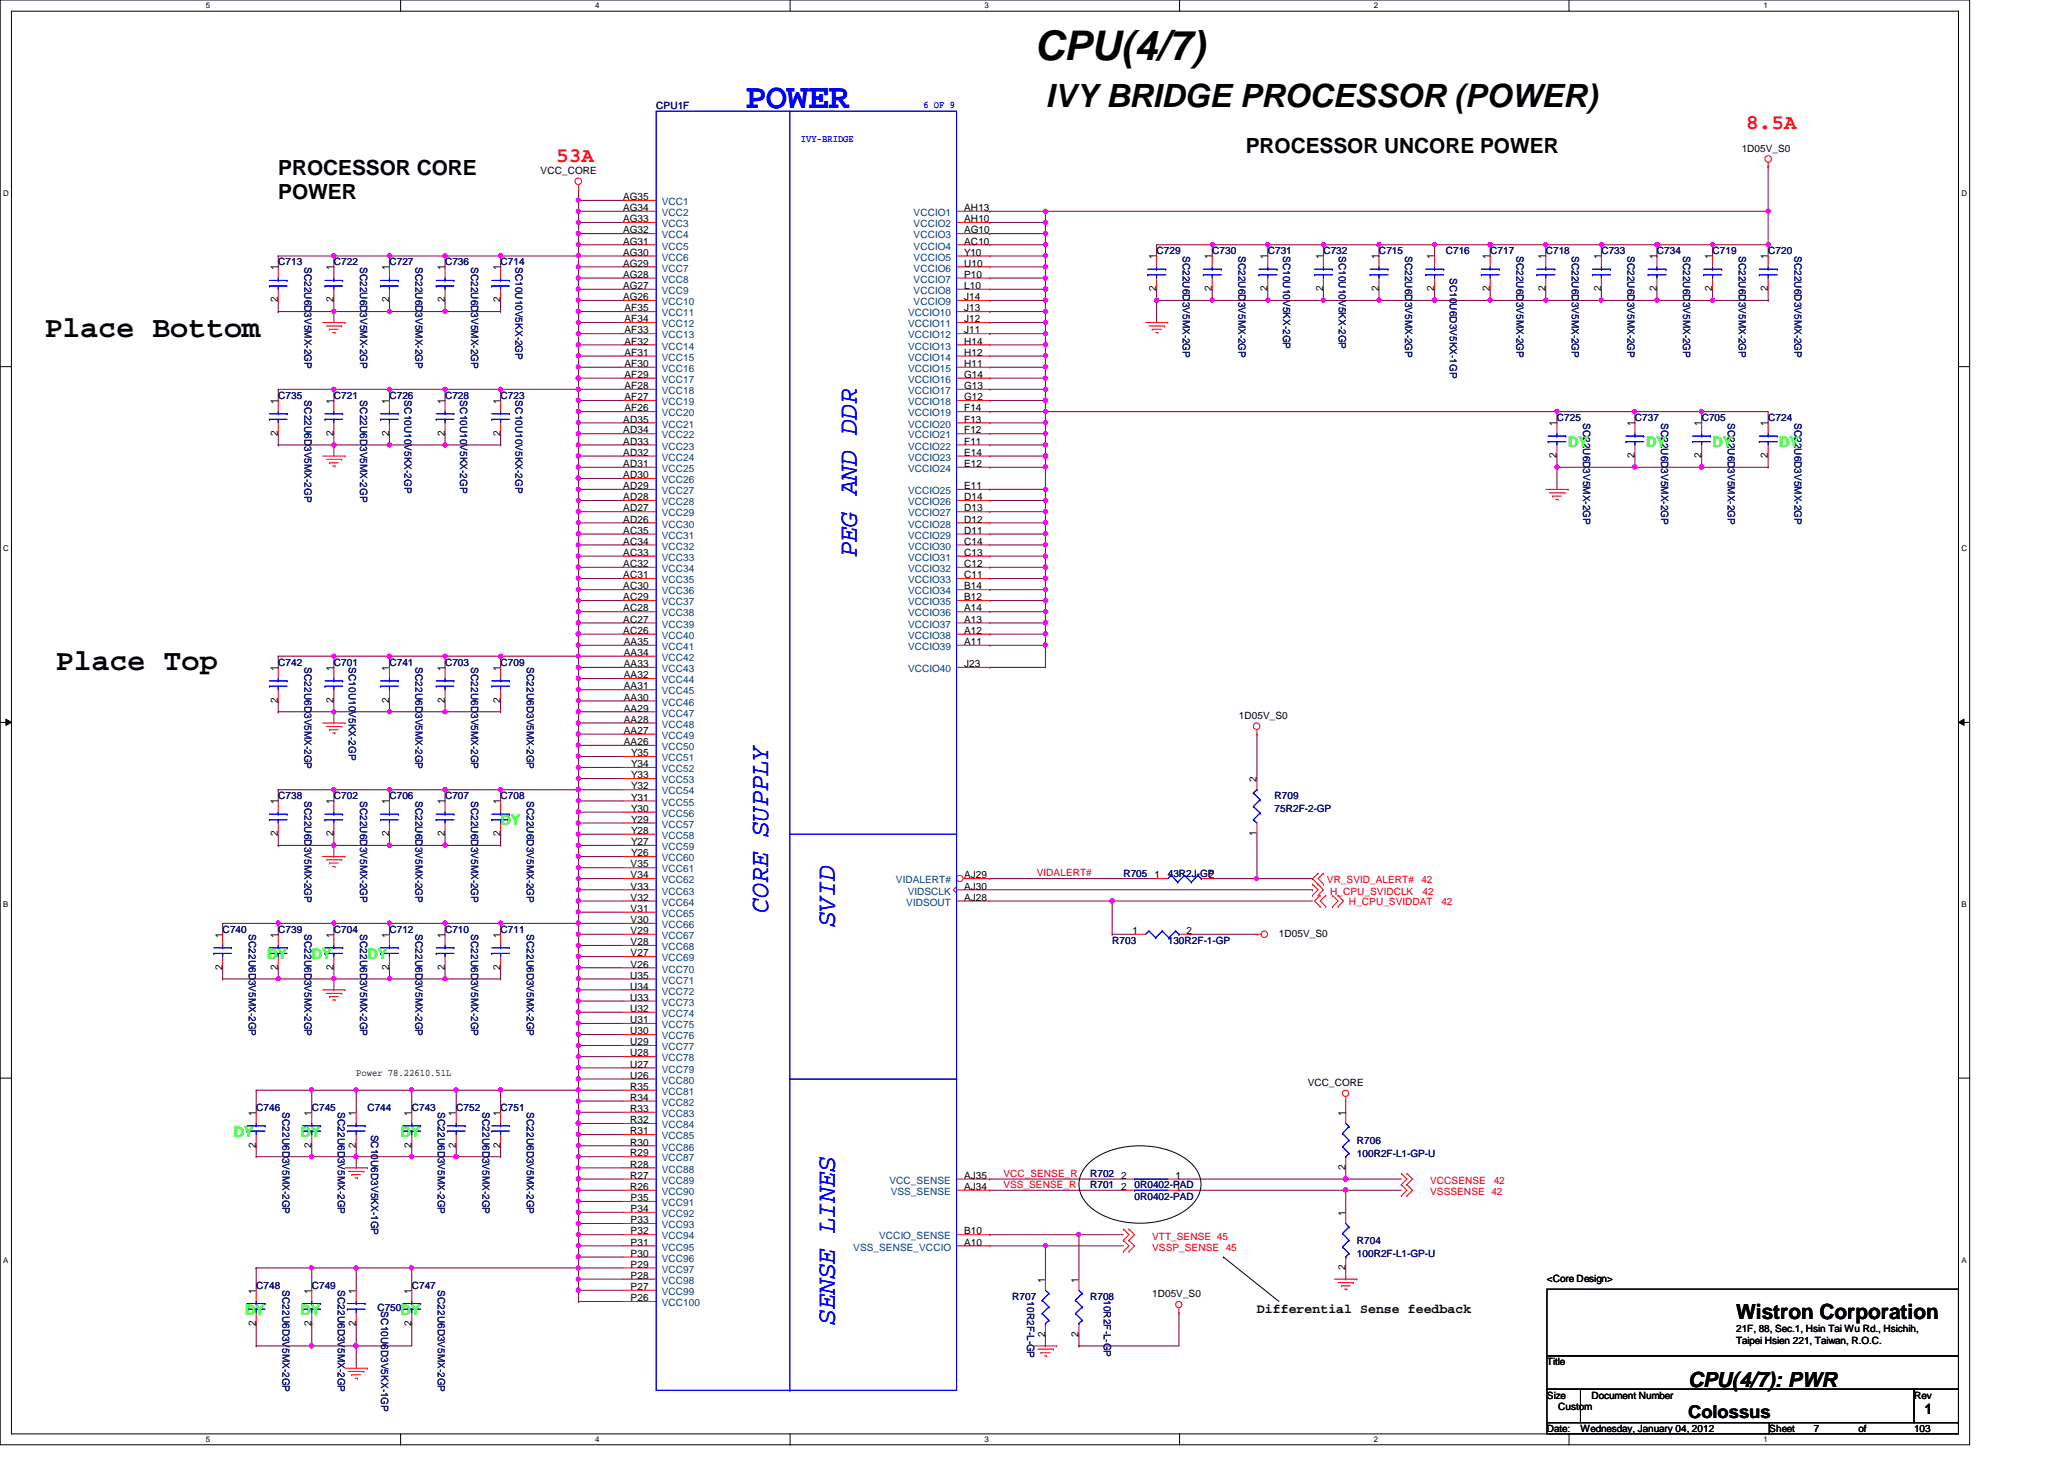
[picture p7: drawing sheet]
<svg xmlns="http://www.w3.org/2000/svg" width="297mm" height="210mm" viewBox="0 0 297 210" stroke-linecap="round" stroke-linejoin="round" font-family="sans-serif">
<defs><g id="words">
<text font-size="5.9" x="148.9" y="8.6">CPU(4/7)</text>
<text font-size="5.1" fill="#00f" x="107.3" y="15.5">POWER</text>
<text font-size="4.6" x="150.4" y="15.5">IVY BRIDGE PROCESSOR (POWER)</text>
<g font-size="4.3">
<text x="6.4" y="48.4">Place Bottom</text>
<text x="8" y="96.4">Place Top</text>
</g>
<g font-size="3.8" fill="#00f">
<text x="123.3" y="80.2" transform="rotate(-90 123.3 80.2)">PEG AND DDR</text>
<text x="110.5" y="131.4" transform="rotate(-90 110.5 131.4)">CORE SUPPLY</text>
<text x="120.1" y="133.3" transform="rotate(-90 120.1 133.3)">SVID</text>
<text x="120.1" y="190.6" transform="rotate(-90 120.1 190.6)">SENSE LINES</text>
</g>
<g font-size="3" fill="#f00">
<text x="80" y="23.3">53A</text>
<text x="251.3" y="18.5">8.5A</text>
</g>
<g font-size="3">
<text x="179.3" y="22">PROCESSOR UNCORE POWER</text>
<text x="40" y="25.1">PROCESSOR CORE</text>
<text x="40" y="28.7">POWER</text>
<text x="249.8" y="189.8">Wistron Corporation</text>
<text x="242.9" y="199.6">CPU(4/7): PWR</text>
</g>
<text font-size="2.5" x="242.9" y="204">Colossus</text>
<g font-size="2.1" fill="#0f0">
<text x="225.7" y="64.3">DY</text>
<text x="236.9" y="64.3">DY</text>
<text x="246.5" y="64.3">DY</text>
<text x="256.1" y="64.3">DY</text>
<text x="72" y="118.7">DY</text>
<text x="38.4" y="137.9">DY</text>
<text x="44.9" y="137.9">DY</text>
<text x="52.9" y="137.9">DY</text>
<text x="33.7" y="163.5">DY</text>
<text x="43.3" y="163.5">DY</text>
<text x="57.7" y="163.5">DY</text>
<text x="35.3" y="189.1">DY</text>
<text x="43.3" y="189.1">DY</text>
<text x="57.7" y="189.1">DY</text>
</g>
<text font-size="2.1" x="277" y="203.4">1</text>
<text font-size="1.9" x="180.9" y="188.8">Differential Sense feedback</text>
<g font-size="1.4" fill="#000080">
<text x="94.4" y="15.7">CPU1F</text>
<text x="40" y="38.2">C713</text>
<text x="43.8" y="38.4" transform="rotate(90 43.8 38.4)">SC22U6D3V5MX-2GP</text>
<text x="48" y="38.2">C722</text>
<text x="51.8" y="38.4" transform="rotate(90 51.8 38.4)">SC22U6D3V5MX-2GP</text>
<text x="56" y="38.2">C727</text>
<text x="59.8" y="38.4" transform="rotate(90 59.8 38.4)">SC22U6D3V5MX-2GP</text>
<text x="64" y="38.2">C736</text>
<text x="67.8" y="38.4" transform="rotate(90 67.8 38.4)">SC22U6D3V5MX-2GP</text>
<text x="72" y="38.2">C714</text>
<text x="74.2" y="38.4" transform="rotate(90 74.2 38.4)">SC10U10V5KX-2GP</text>
<text x="166.5" y="36.6">C729</text>
<text x="170.2" y="36.8" transform="rotate(90 170.2 36.8)">SC22U6D3V5MX-2GP</text>
<text x="174.5" y="36.6">C730</text>
<text x="178.2" y="36.8" transform="rotate(90 178.2 36.8)">SC22U6D3V5MX-2GP</text>
<text x="182.5" y="36.6">C731</text>
<text x="184.7" y="36.8" transform="rotate(90 184.7 36.8)">SC10U10V5KX-2GP</text>
<text x="190.5" y="36.6">C732</text>
<text x="192.7" y="36.8" transform="rotate(90 192.7 36.8)">SC10U10V5KX-2GP</text>
<text x="198.5" y="36.6">C715</text>
<text x="202.2" y="36.8" transform="rotate(90 202.2 36.8)">SC22U6D3V5MX-2GP</text>
<text x="208.1" y="36.6">C716</text>
<text x="208.7" y="40" transform="rotate(90 208.7 40)">SC10U6D3V5KX-1GP</text>
<text x="214.5" y="36.6">C717</text>
<text x="218.2" y="36.8" transform="rotate(90 218.2 36.8)">SC22U6D3V5MX-2GP</text>
<text x="222.5" y="36.6">C718</text>
<text x="226.2" y="36.8" transform="rotate(90 226.2 36.8)">SC22U6D3V5MX-2GP</text>
<text x="230.5" y="36.6">C733</text>
<text x="234.2" y="36.8" transform="rotate(90 234.2 36.8)">SC22U6D3V5MX-2GP</text>
<text x="238.5" y="36.6">C734</text>
<text x="242.2" y="36.8" transform="rotate(90 242.2 36.8)">SC22U6D3V5MX-2GP</text>
<text x="246.5" y="36.6">C719</text>
<text x="250.2" y="36.8" transform="rotate(90 250.2 36.8)">SC22U6D3V5MX-2GP</text>
<text x="254.5" y="36.6">C720</text>
<text x="258.2" y="36.8" transform="rotate(90 258.2 36.8)">SC22U6D3V5MX-2GP</text>
<text x="40" y="57.4">C735</text>
<text x="43.8" y="57.6" transform="rotate(90 43.8 57.6)">SC22U6D3V5MX-2GP</text>
<text x="48" y="57.4">C721</text>
<text x="51.8" y="57.6" transform="rotate(90 51.8 57.6)">SC22U6D3V5MX-2GP</text>
<text x="56" y="57.4">C726</text>
<text x="58.2" y="57.6" transform="rotate(90 58.2 57.6)">SC10U10V5KX-2GP</text>
<text x="64" y="57.4">C728</text>
<text x="66.2" y="57.6" transform="rotate(90 66.2 57.6)">SC10U10V5KX-2GP</text>
<text x="72" y="57.4">C723</text>
<text x="74.2" y="57.6" transform="rotate(90 74.2 57.6)">SC10U10V5KX-2GP</text>
<text x="224.1" y="60.6">C725</text>
<text x="227.8" y="60.8" transform="rotate(90 227.8 60.8)">SC22U6D3V5MX-2GP</text>
<text x="235.3" y="60.6">C737</text>
<text x="239.1" y="60.8" transform="rotate(90 239.1 60.8)">SC22U6D3V5MX-2GP</text>
<text x="244.9" y="60.6">C705</text>
<text x="248.7" y="60.8" transform="rotate(90 248.7 60.8)">SC22U6D3V5MX-2GP</text>
<text x="254.5" y="60.6">C724</text>
<text x="258.2" y="60.8" transform="rotate(90 258.2 60.8)">SC22U6D3V5MX-2GP</text>
<text x="40" y="95.8">C742</text>
<text x="48" y="95.8">C701</text>
<text x="56" y="95.8">C741</text>
<text x="64" y="95.8">C703</text>
<text x="72" y="95.8">C709</text>
<text x="43.8" y="96" transform="rotate(90 43.8 96)">SC22U6D3V5MX-2GP</text>
<text x="50.2" y="96" transform="rotate(90 50.2 96)">SC10U10V5KX-2GP</text>
<text x="59.8" y="96" transform="rotate(90 59.8 96)">SC22U6D3V5MX-2GP</text>
<text x="67.8" y="96" transform="rotate(90 67.8 96)">SC22U6D3V5MX-2GP</text>
<text x="75.8" y="96" transform="rotate(90 75.8 96)">SC22U6D3V5MX-2GP</text>
<text x="40" y="115">C738</text>
<text x="43.8" y="115.2" transform="rotate(90 43.8 115.2)">SC22U6D3V5MX-2GP</text>
<text x="48" y="115">C702</text>
<text x="51.8" y="115.2" transform="rotate(90 51.8 115.2)">SC22U6D3V5MX-2GP</text>
<text x="56" y="115">C706</text>
<text x="59.8" y="115.2" transform="rotate(90 59.8 115.2)">SC22U6D3V5MX-2GP</text>
<text x="64" y="115">C707</text>
<text x="67.8" y="115.2" transform="rotate(90 67.8 115.2)">SC22U6D3V5MX-2GP</text>
<text x="72" y="115">C708</text>
<text x="75.8" y="115.2" transform="rotate(90 75.8 115.2)">SC22U6D3V5MX-2GP</text>
<text x="183.4" y="115">R709</text>
<text x="183.4" y="116.9">75R2F-2-GP</text>
<text x="161.7" y="126.2">R705</text>
<text x="168.1" y="126.2">43R2J-GP</text>
<text x="32" y="134.2">C740</text>
<text x="35.8" y="134.4" transform="rotate(90 35.8 134.4)">SC22U6D3V5MX-2GP</text>
<text x="40" y="134.2">C739</text>
<text x="43.8" y="134.4" transform="rotate(90 43.8 134.4)">SC22U6D3V5MX-2GP</text>
<text x="48" y="134.2">C704</text>
<text x="51.8" y="134.4" transform="rotate(90 51.8 134.4)">SC22U6D3V5MX-2GP</text>
<text x="56" y="134.2">C712</text>
<text x="59.8" y="134.4" transform="rotate(90 59.8 134.4)">SC22U6D3V5MX-2GP</text>
<text x="64" y="134.2">C710</text>
<text x="67.8" y="134.4" transform="rotate(90 67.8 134.4)">SC22U6D3V5MX-2GP</text>
<text x="72" y="134.2">C711</text>
<text x="75.8" y="134.4" transform="rotate(90 75.8 134.4)">SC22U6D3V5MX-2GP</text>
<text x="160.1" y="135.8">R703</text>
<text x="168.1" y="135.8">130R2F-1-GP</text>
<text x="36.9" y="159.8">C746</text>
<text x="40.6" y="160" transform="rotate(90 40.6 160)">SC22U6D3V5MX-2GP</text>
<text x="44.9" y="159.8">C745</text>
<text x="48.6" y="160" transform="rotate(90 48.6 160)">SC22U6D3V5MX-2GP</text>
<text x="52.9" y="159.8">C744</text>
<text x="59.3" y="159.8">C743</text>
<text x="63" y="160" transform="rotate(90 63 160)">SC22U6D3V5MX-2GP</text>
<text x="65.7" y="159.8">C752</text>
<text x="69.4" y="160" transform="rotate(90 69.4 160)">SC22U6D3V5MX-2GP</text>
<text x="72" y="159.8">C751</text>
<text x="75.8" y="160" transform="rotate(90 75.8 160)">SC22U6D3V5MX-2GP</text>
<text x="53.4" y="163.2" transform="rotate(90 53.4 163.2)">SC10U6D3V5KX-1GP</text>
<text x="195.3" y="164.6">R706</text>
<text x="195.3" y="166.5">100R2F-L1-GP-U</text>
<text x="156.9" y="169.4">R702</text>
<text x="156.9" y="171">R701</text>
<text x="163.3" y="171">0R0402-PAD</text>
<text x="163.3" y="172.6">0R0402-PAD</text>
<text x="195.3" y="179">R704</text>
<text x="36.9" y="185.4">C748</text>
<text x="40.6" y="185.6" transform="rotate(90 40.6 185.6)">SC22U6D3V5MX-2GP</text>
<text x="44.9" y="185.4">C749</text>
<text x="48.6" y="185.6" transform="rotate(90 48.6 185.6)">SC22U6D3V5MX-2GP</text>
<text x="59.3" y="185.4">C747</text>
<text x="63" y="185.6" transform="rotate(90 63 185.6)">SC22U6D3V5MX-2GP</text>
<text x="195.3" y="180.9">100R2F-L1-GP-U</text>
<text x="54.3" y="188.6">C750</text>
<text x="54.9" y="188.7" transform="rotate(90 54.9 188.7)">SC10U6D3V5KX-1GP</text>
<text x="145.7" y="187">R707</text>
<text x="147.8" y="187.2" transform="rotate(90 147.8 187.2)">10R2F-L-GP</text>
<text x="156.9" y="187">R708</text>
<text x="158.9" y="187.1" transform="rotate(90 158.9 187.1)">10R2F-L-GP</text>
</g>
<g font-size="1.4" fill="#00f">
<text x="132.9" y="15.6">6 OF 9</text>
<text x="115.3" y="20.4">IVY-BRIDGE</text>
</g>
<g font-size="1.4">
<text x="250.7" y="21.8">1D05V_S0</text>
<text x="77.8" y="25.1">VCC_CORE</text>
<text x="89.7" y="28.8">AG35</text>
<text x="89.7" y="30.4">AG34</text>
<text x="89.7" y="32">AG33</text>
<text x="89.7" y="33.6">AG32</text>
<text x="89.7" y="35.2">AG31</text>
<text x="138.8" y="30.4">AH13</text>
<text x="138.8" y="32">AH10</text>
<text x="138.8" y="33.6">AG10</text>
<text x="138.8" y="35.2">AC10</text>
<text x="40" y="38.9" transform="rotate(-90 40 38.9)">1</text>
<text x="48" y="38.9" transform="rotate(-90 48 38.9)">1</text>
<text x="56" y="38.9" transform="rotate(-90 56 38.9)">1</text>
<text x="64" y="38.9" transform="rotate(-90 64 38.9)">1</text>
<text x="72" y="38.9" transform="rotate(-90 72 38.9)">1</text>
<text x="89.7" y="36.8">AG30</text>
<text x="89.7" y="38.4">AG29</text>
<text x="89.7" y="40">AG28</text>
<text x="89.7" y="41.6">AG27</text>
<text x="138.8" y="36.8">Y10</text>
<text x="138.8" y="38.4">U10</text>
<text x="138.8" y="40">P10</text>
<text x="138.8" y="41.6">L10</text>
<text x="166.4" y="41.9" transform="rotate(-90 166.4 41.9)">2</text>
<text x="166.4" y="37.3" transform="rotate(-90 166.4 37.3)">1</text>
<text x="174.4" y="41.9" transform="rotate(-90 174.4 41.9)">2</text>
<text x="174.4" y="37.3" transform="rotate(-90 174.4 37.3)">1</text>
<text x="182.4" y="41.9" transform="rotate(-90 182.4 41.9)">2</text>
<text x="182.4" y="37.3" transform="rotate(-90 182.4 37.3)">1</text>
<text x="190.4" y="41.9" transform="rotate(-90 190.4 41.9)">2</text>
<text x="190.4" y="37.3" transform="rotate(-90 190.4 37.3)">1</text>
<text x="198.4" y="41.9" transform="rotate(-90 198.4 41.9)">2</text>
<text x="198.4" y="37.3" transform="rotate(-90 198.4 37.3)">1</text>
<text x="206.4" y="41.9" transform="rotate(-90 206.4 41.9)">2</text>
<text x="206.4" y="37.3" transform="rotate(-90 206.4 37.3)">1</text>
<text x="214.4" y="41.9" transform="rotate(-90 214.4 41.9)">2</text>
<text x="214.4" y="37.3" transform="rotate(-90 214.4 37.3)">1</text>
<text x="222.4" y="41.9" transform="rotate(-90 222.4 41.9)">2</text>
<text x="222.4" y="37.3" transform="rotate(-90 222.4 37.3)">1</text>
<text x="230.4" y="41.9" transform="rotate(-90 230.4 41.9)">2</text>
<text x="230.4" y="37.3" transform="rotate(-90 230.4 37.3)">1</text>
<text x="238.4" y="41.9" transform="rotate(-90 238.4 41.9)">2</text>
<text x="238.4" y="37.3" transform="rotate(-90 238.4 37.3)">1</text>
<text x="246.4" y="41.9" transform="rotate(-90 246.4 41.9)">2</text>
<text x="246.4" y="37.3" transform="rotate(-90 246.4 37.3)">1</text>
<text x="254.4" y="41.9" transform="rotate(-90 254.4 41.9)">2</text>
<text x="254.4" y="37.3" transform="rotate(-90 254.4 37.3)">1</text>
<text x="40" y="43.5" transform="rotate(-90 40 43.5)">2</text>
<text x="48" y="43.5" transform="rotate(-90 48 43.5)">2</text>
<text x="56" y="43.5" transform="rotate(-90 56 43.5)">2</text>
<text x="64" y="43.5" transform="rotate(-90 64 43.5)">2</text>
<text x="72" y="43.5" transform="rotate(-90 72 43.5)">2</text>
<text x="89.7" y="43.2">AG26</text>
<text x="89.9" y="44.8">AF35</text>
<text x="89.9" y="46.4">AF34</text>
<text x="89.9" y="48">AF33</text>
<text x="138.8" y="48">J11</text>
<text x="138.8" y="43.2">J14</text>
<text x="138.8" y="44.8">J13</text>
<text x="138.8" y="46.4">J12</text>
<text x="89.9" y="49.6">AF32</text>
<text x="89.9" y="51.2">AF31</text>
<text x="89.9" y="52.8">AF30</text>
<text x="138.8" y="49.6">H14</text>
<text x="138.8" y="51.2">H12</text>
<text x="138.8" y="52.8">H11</text>
<text x="40" y="58.1" transform="rotate(-90 40 58.1)">1</text>
<text x="48" y="58.1" transform="rotate(-90 48 58.1)">1</text>
<text x="56" y="58.1" transform="rotate(-90 56 58.1)">1</text>
<text x="64" y="58.1" transform="rotate(-90 64 58.1)">1</text>
<text x="72" y="58.1" transform="rotate(-90 72 58.1)">1</text>
<text x="89.9" y="54.4">AF29</text>
<text x="89.9" y="56">AF28</text>
<text x="89.9" y="57.6">AF27</text>
<text x="89.9" y="59.2">AF26</text>
<text x="138.8" y="57.6">G12</text>
<text x="138.8" y="59.2">F14</text>
<text x="138.8" y="54.4">G14</text>
<text x="138.8" y="56">G13</text>
<text x="40" y="62.7" transform="rotate(-90 40 62.7)">2</text>
<text x="48" y="62.7" transform="rotate(-90 48 62.7)">2</text>
<text x="56" y="62.7" transform="rotate(-90 56 62.7)">2</text>
<text x="64" y="62.7" transform="rotate(-90 64 62.7)">2</text>
<text x="72" y="62.7" transform="rotate(-90 72 62.7)">2</text>
<text x="89.7" y="60.8">AD35</text>
<text x="89.7" y="62.4">AD34</text>
<text x="89.7" y="64">AD33</text>
<text x="89.7" y="65.6">AD32</text>
<text x="138.8" y="60.8">F13</text>
<text x="138.8" y="62.4">F12</text>
<text x="138.8" y="64">F11</text>
<text x="138.8" y="65.6">E14</text>
<text x="224" y="65.9" transform="rotate(-90 224 65.9)">2</text>
<text x="224" y="61.3" transform="rotate(-90 224 61.3)">1</text>
<text x="235.2" y="65.9" transform="rotate(-90 235.2 65.9)">2</text>
<text x="235.2" y="61.3" transform="rotate(-90 235.2 61.3)">1</text>
<text x="244.9" y="65.9" transform="rotate(-90 244.9 65.9)">2</text>
<text x="244.9" y="61.3" transform="rotate(-90 244.9 61.3)">1</text>
<text x="254.4" y="65.9" transform="rotate(-90 254.4 65.9)">2</text>
<text x="254.4" y="61.3" transform="rotate(-90 254.4 61.3)">1</text>
<text x="89.7" y="67.2">AD31</text>
<text x="89.7" y="68.8">AD30</text>
<text x="89.7" y="70.4">AD29</text>
<text x="89.7" y="72">AD28</text>
<text x="138.8" y="67.2">E12</text>
<text x="138.8" y="70.4">E11</text>
<text x="138.8" y="72">D14</text>
<text x="89.7" y="73.6">AD27</text>
<text x="89.7" y="75.2">AD26</text>
<text x="89.7" y="76.8">AC35</text>
<text x="138.8" y="73.6">D13</text>
<text x="138.8" y="75.2">D12</text>
<text x="138.8" y="76.8">D11</text>
<text x="89.7" y="78.4">AC34</text>
<text x="89.7" y="80">AC33</text>
<text x="89.7" y="81.6">AC32</text>
<text x="89.7" y="83.2">AC31</text>
<text x="138.8" y="81.6">C12</text>
<text x="138.8" y="83.2">C11</text>
<text x="138.8" y="78.4">C14</text>
<text x="138.8" y="80">C13</text>
<text x="89.7" y="84.8">AC30</text>
<text x="89.7" y="86.4">AC29</text>
<text x="89.7" y="88">AC28</text>
<text x="89.7" y="89.6">AC27</text>
<text x="138.8" y="84.8">B14</text>
<text x="138.8" y="86.4">B12</text>
<text x="138.8" y="88">A14</text>
<text x="138.8" y="89.6">A13</text>
<text x="89.7" y="91.2">AC26</text>
<text x="89.8" y="92.8">AA35</text>
<text x="89.8" y="94.4">AA34</text>
<text x="89.8" y="96">AA33</text>
<text x="138.8" y="91.2">A12</text>
<text x="138.8" y="92.8">A11</text>
<text x="138.8" y="96">J23</text>
<text x="40" y="101.1" transform="rotate(-90 40 101.1)">2</text>
<text x="40" y="96.5" transform="rotate(-90 40 96.5)">1</text>
<text x="48" y="101.1" transform="rotate(-90 48 101.1)">2</text>
<text x="48" y="96.5" transform="rotate(-90 48 96.5)">1</text>
<text x="56" y="101.1" transform="rotate(-90 56 101.1)">2</text>
<text x="56" y="96.5" transform="rotate(-90 56 96.5)">1</text>
<text x="64" y="101.1" transform="rotate(-90 64 101.1)">2</text>
<text x="64" y="96.5" transform="rotate(-90 64 96.5)">1</text>
<text x="72" y="101.1" transform="rotate(-90 72 101.1)">2</text>
<text x="72" y="96.5" transform="rotate(-90 72 96.5)">1</text>
<text x="89.8" y="97.6">AA32</text>
<text x="89.8" y="99.2">AA31</text>
<text x="89.8" y="100.8">AA30</text>
<text x="89.8" y="102.4">AA29</text>
<text x="89.8" y="104">AA28</text>
<text x="89.8" y="105.6">AA27</text>
<text x="89.8" y="107.2">AA26</text>
<text x="178.3" y="103.5">1D05V_S0</text>
<text x="90.8" y="108.8">Y35</text>
<text x="90.8" y="110.4">Y34</text>
<text x="90.8" y="112">Y33</text>
<text x="90.8" y="113.6">Y32</text>
<text x="180.8" y="112.5" transform="rotate(-90 180.8 112.5)">2</text>
<text x="40" y="115.7" transform="rotate(-90 40 115.7)">1</text>
<text x="48" y="115.7" transform="rotate(-90 48 115.7)">1</text>
<text x="56" y="115.7" transform="rotate(-90 56 115.7)">1</text>
<text x="64" y="115.7" transform="rotate(-90 64 115.7)">1</text>
<text x="72" y="115.7" transform="rotate(-90 72 115.7)">1</text>
<text x="90.8" y="115.2">Y31</text>
<text x="90.8" y="116.8">Y30</text>
<text x="90.8" y="118.4">Y29</text>
<text x="90.8" y="120">Y28</text>
<text x="40" y="120.3" transform="rotate(-90 40 120.3)">2</text>
<text x="48" y="120.3" transform="rotate(-90 48 120.3)">2</text>
<text x="56" y="120.3" transform="rotate(-90 56 120.3)">2</text>
<text x="64" y="120.3" transform="rotate(-90 64 120.3)">2</text>
<text x="72" y="120.3" transform="rotate(-90 72 120.3)">2</text>
<text x="90.8" y="124.8">V35</text>
<text x="90.8" y="121.6">Y27</text>
<text x="90.8" y="123.2">Y26</text>
<text x="180.8" y="120.3" transform="rotate(-90 180.8 120.3)">1</text>
<text x="90.8" y="126.4">V34</text>
<text x="90.8" y="128">V33</text>
<text x="90.8" y="129.6">V32</text>
<text x="90.8" y="131.2">V31</text>
<text x="138.8" y="126.4">AJ29</text>
<text x="138.8" y="128">AJ30</text>
<text x="138.8" y="129.6">AJ28</text>
<text x="166.2" y="126.4">1</text>
<text x="174" y="126.4">2</text>
<text x="32" y="134.9" transform="rotate(-90 32 134.9)">1</text>
<text x="40" y="134.9" transform="rotate(-90 40 134.9)">1</text>
<text x="48" y="134.9" transform="rotate(-90 48 134.9)">1</text>
<text x="56" y="134.9" transform="rotate(-90 56 134.9)">1</text>
<text x="64" y="134.9" transform="rotate(-90 64 134.9)">1</text>
<text x="72" y="134.9" transform="rotate(-90 72 134.9)">1</text>
<text x="90.8" y="132.8">V30</text>
<text x="90.8" y="134.4">V29</text>
<text x="90.8" y="136">V28</text>
<text x="90.8" y="137.6">V27</text>
<text x="163" y="134.4">1</text>
<text x="170.8" y="134.4">2</text>
<text x="184.1" y="134.8">1D05V_S0</text>
<text x="32" y="139.5" transform="rotate(-90 32 139.5)">2</text>
<text x="40" y="139.5" transform="rotate(-90 40 139.5)">2</text>
<text x="48" y="139.5" transform="rotate(-90 48 139.5)">2</text>
<text x="56" y="139.5" transform="rotate(-90 56 139.5)">2</text>
<text x="64" y="139.5" transform="rotate(-90 64 139.5)">2</text>
<text x="72" y="139.5" transform="rotate(-90 72 139.5)">2</text>
<text x="90.7" y="140.8">U35</text>
<text x="90.7" y="142.4">U34</text>
<text x="90.7" y="144">U33</text>
<text x="90.8" y="139.2">V26</text>
<text x="90.7" y="145.6">U32</text>
<text x="90.7" y="147.2">U31</text>
<text x="90.7" y="148.8">U30</text>
<text x="51.3" y="154.8">Power 78.22610.51L</text>
<text x="90.7" y="150.4">U29</text>
<text x="90.7" y="152">U28</text>
<text x="90.7" y="153.6">U27</text>
<text x="90.7" y="155.2">U26</text>
<text x="36.8" y="160.5" transform="rotate(-90 36.8 160.5)">1</text>
<text x="44.8" y="160.5" transform="rotate(-90 44.8 160.5)">1</text>
<text x="51.2" y="160.5" transform="rotate(-90 51.2 160.5)">1</text>
<text x="59.2" y="160.5" transform="rotate(-90 59.2 160.5)">1</text>
<text x="65.6" y="160.5" transform="rotate(-90 65.6 160.5)">1</text>
<text x="72" y="160.5" transform="rotate(-90 72 160.5)">1</text>
<text x="90.7" y="156.8">R35</text>
<text x="90.7" y="158.4">R34</text>
<text x="90.7" y="160">R33</text>
<text x="90.7" y="161.6">R32</text>
<text x="188.2" y="156.3">VCC_CORE</text>
<text x="193.6" y="160.5" transform="rotate(-90 193.6 160.5)">1</text>
<text x="36.8" y="165.1" transform="rotate(-90 36.8 165.1)">2</text>
<text x="44.8" y="165.1" transform="rotate(-90 44.8 165.1)">2</text>
<text x="51.2" y="165.1" transform="rotate(-90 51.2 165.1)">2</text>
<text x="59.2" y="165.1" transform="rotate(-90 59.2 165.1)">2</text>
<text x="65.6" y="165.1" transform="rotate(-90 65.6 165.1)">2</text>
<text x="72" y="165.1" transform="rotate(-90 72 165.1)">2</text>
<text x="90.7" y="163.2">R31</text>
<text x="90.7" y="164.8">R30</text>
<text x="90.7" y="166.4">R29</text>
<text x="90.7" y="168">R28</text>
<text x="90.7" y="169.6">R27</text>
<text x="90.7" y="171.2">R26</text>
<text x="90.8" y="172.8">P35</text>
<text x="138.8" y="169.6">AJ35</text>
<text x="138.8" y="171.2">AJ34</text>
<text x="161.4" y="169.6">2</text>
<text x="161.4" y="171.2">2</text>
<text x="169.2" y="169.6">1</text>
<text x="169.2" y="171.2">1</text>
<text x="193.6" y="168.3" transform="rotate(-90 193.6 168.3)">2</text>
<text x="90.8" y="174.4">P34</text>
<text x="90.8" y="176">P33</text>
<text x="90.8" y="177.6">P32</text>
<text x="90.8" y="179.2">P31</text>
<text x="138.8" y="179.2">A10</text>
<text x="138.8" y="177.6">B10</text>
<text x="193.6" y="174.9" transform="rotate(-90 193.6 174.9)">1</text>
<text x="90.8" y="180.8">P30</text>
<text x="90.8" y="182.4">P29</text>
<text x="90.8" y="184">P28</text>
<text x="90.8" y="185.6">P27</text>
<text x="150.4" y="184.5" transform="rotate(-90 150.4 184.5)">1</text>
<text x="155.2" y="184.5" transform="rotate(-90 155.2 184.5)">1</text>
<text x="193.6" y="182.8" transform="rotate(-90 193.6 182.8)">2</text>
<text x="222.6" y="184.4">&lt;Core Design&gt;</text>
<text x="36.8" y="190.8" transform="rotate(-90 36.8 190.8)">2</text>
<text x="36.8" y="186.1" transform="rotate(-90 36.8 186.1)">1</text>
<text x="44.8" y="190.8" transform="rotate(-90 44.8 190.8)">2</text>
<text x="44.8" y="186.1" transform="rotate(-90 44.8 186.1)">1</text>
<text x="51.2" y="190.8" transform="rotate(-90 51.2 190.8)">2</text>
<text x="51.2" y="186.1" transform="rotate(-90 51.2 186.1)">1</text>
<text x="59.2" y="190.8" transform="rotate(-90 59.2 190.8)">2</text>
<text x="59.2" y="186.1" transform="rotate(-90 59.2 186.1)">1</text>
<text x="90.8" y="187.2">P26</text>
<text x="165.8" y="186.6">1D05V_S0</text>
<text x="249.8" y="191.6">21F, 88, Sec.1, Hsin Tai Wu Rd., Hsichih,</text>
<text x="150.4" y="192.3" transform="rotate(-90 150.4 192.3)">2</text>
<text x="155.2" y="192.3" transform="rotate(-90 155.2 192.3)">2</text>
<text x="222.6" y="196.4">Title</text>
<text x="249.8" y="193.3">Taipei Hsien 221, Taiwan, R.O.C.</text>
<text x="222.6" y="201.2">Size</text>
<text x="224.2" y="202.8">Custom</text>
<text x="229" y="201.2">Document Number</text>
<text x="275.5" y="201.2">Rev</text>
<text x="222.6" y="206">Date:</text>
<text x="227.5" y="206">Wednesday, January 04, 2012</text>
<text x="254.6" y="206">Sheet</text>
<text x="261" y="206">7</text>
<text x="267.5" y="206">of</text>
<text x="275.5" y="206">103</text>
</g>
<g font-size="1.4" fill="#004080">
<text x="95.2" y="29.5">VCC1</text>
<text x="95.2" y="31.1">VCC2</text>
<text x="95.2" y="32.7">VCC3</text>
<text x="95.2" y="34.3">VCC4</text>
<text x="95.2" y="35.9">VCC5</text>
<text x="131.5" y="31.1">VCCIO1</text>
<text x="131.5" y="32.7">VCCIO2</text>
<text x="131.5" y="34.3">VCCIO3</text>
<text x="131.5" y="35.9">VCCIO4</text>
<text x="95.2" y="37.5">VCC6</text>
<text x="95.2" y="39.1">VCC7</text>
<text x="95.2" y="40.7">VCC8</text>
<text x="131.5" y="37.5">VCCIO5</text>
<text x="131.5" y="39.1">VCCIO6</text>
<text x="131.5" y="40.7">VCCIO7</text>
<text x="95.2" y="42.3">VCC9</text>
<text x="95.2" y="43.9">VCC10</text>
<text x="95.2" y="45.5">VCC11</text>
<text x="95.2" y="47.1">VCC12</text>
<text x="130.7" y="45.5">VCCIO10</text>
<text x="130.7" y="47.1">VCCIO11</text>
<text x="131.5" y="42.3">VCCIO8</text>
<text x="131.5" y="43.9">VCCIO9</text>
<text x="95.2" y="48.7">VCC13</text>
<text x="95.2" y="50.3">VCC14</text>
<text x="95.2" y="51.9">VCC15</text>
<text x="95.2" y="53.5">VCC16</text>
<text x="130.7" y="48.7">VCCIO12</text>
<text x="130.7" y="50.3">VCCIO13</text>
<text x="130.7" y="51.9">VCCIO14</text>
<text x="130.7" y="53.5">VCCIO15</text>
<text x="95.2" y="55.1">VCC17</text>
<text x="95.2" y="56.7">VCC18</text>
<text x="95.2" y="58.3">VCC19</text>
<text x="95.2" y="59.9">VCC20</text>
<text x="130.7" y="58.3">VCCIO18</text>
<text x="130.7" y="59.9">VCCIO19</text>
<text x="130.7" y="55.1">VCCIO16</text>
<text x="130.7" y="56.7">VCCIO17</text>
<text x="95.2" y="61.5">VCC21</text>
<text x="95.2" y="63.1">VCC22</text>
<text x="95.2" y="64.7">VCC23</text>
<text x="130.7" y="61.5">VCCIO20</text>
<text x="130.7" y="63.1">VCCIO21</text>
<text x="130.7" y="64.7">VCCIO22</text>
<text x="95.2" y="66.3">VCC24</text>
<text x="95.2" y="67.9">VCC25</text>
<text x="95.2" y="69.5">VCC26</text>
<text x="95.2" y="71.1">VCC27</text>
<text x="130.7" y="66.3">VCCIO23</text>
<text x="130.7" y="67.9">VCCIO24</text>
<text x="130.7" y="71.1">VCCIO25</text>
<text x="95.2" y="72.7">VCC28</text>
<text x="95.2" y="74.3">VCC29</text>
<text x="95.2" y="75.9">VCC30</text>
<text x="95.2" y="77.5">VCC31</text>
<text x="130.7" y="72.7">VCCIO26</text>
<text x="130.7" y="74.3">VCCIO27</text>
<text x="130.7" y="75.9">VCCIO28</text>
<text x="130.7" y="77.5">VCCIO29</text>
<text x="95.2" y="79.1">VCC32</text>
<text x="95.2" y="80.7">VCC33</text>
<text x="95.2" y="82.3">VCC34</text>
<text x="95.2" y="83.9">VCC35</text>
<text x="130.7" y="82.3">VCCIO32</text>
<text x="130.7" y="83.9">VCCIO33</text>
<text x="130.7" y="79.1">VCCIO30</text>
<text x="130.7" y="80.7">VCCIO31</text>
<text x="95.2" y="85.5">VCC36</text>
<text x="95.2" y="87.1">VCC37</text>
<text x="95.2" y="88.7">VCC38</text>
<text x="130.7" y="85.5">VCCIO34</text>
<text x="130.7" y="87.1">VCCIO35</text>
<text x="130.7" y="88.7">VCCIO36</text>
<text x="95.2" y="90.3">VCC39</text>
<text x="95.2" y="91.9">VCC40</text>
<text x="95.2" y="93.5">VCC41</text>
<text x="95.2" y="95.1">VCC42</text>
<text x="130.7" y="90.3">VCCIO37</text>
<text x="130.7" y="91.9">VCCIO38</text>
<text x="130.7" y="93.5">VCCIO39</text>
<text x="95.2" y="96.7">VCC43</text>
<text x="95.2" y="98.3">VCC44</text>
<text x="95.2" y="99.9">VCC45</text>
<text x="95.2" y="101.5">VCC46</text>
<text x="130.7" y="96.7">VCCIO40</text>
<text x="95.2" y="103.1">VCC47</text>
<text x="95.2" y="104.7">VCC48</text>
<text x="95.2" y="106.3">VCC49</text>
<text x="95.2" y="107.9">VCC50</text>
<text x="95.2" y="109.5">VCC51</text>
<text x="95.2" y="111.1">VCC52</text>
<text x="95.2" y="112.7">VCC53</text>
<text x="95.2" y="114.3">VCC54</text>
<text x="95.2" y="115.9">VCC55</text>
<text x="95.2" y="117.5">VCC56</text>
<text x="95.2" y="119.1">VCC57</text>
<text x="95.2" y="120.7">VCC58</text>
<text x="95.2" y="122.3">VCC59</text>
<text x="95.2" y="123.9">VCC60</text>
<text x="95.2" y="125.5">VCC61</text>
<text x="95.2" y="127.1">VCC62</text>
<text x="95.2" y="128.7">VCC63</text>
<text x="95.2" y="130.3">VCC64</text>
<text x="95.2" y="131.9">VCC65</text>
<text x="128.9" y="127.1">VIDALERT#</text>
<text x="130.4" y="130.3">VIDSOUT</text>
<text x="130.6" y="128.7">VIDSCLK</text>
<text x="95.2" y="133.5">VCC66</text>
<text x="95.2" y="135.1">VCC67</text>
<text x="95.2" y="136.7">VCC68</text>
<text x="95.2" y="138.3">VCC69</text>
<text x="95.2" y="139.9">VCC70</text>
<text x="95.2" y="141.5">VCC71</text>
<text x="95.2" y="143.1">VCC72</text>
<text x="95.2" y="144.7">VCC73</text>
<text x="95.2" y="146.3">VCC74</text>
<text x="95.2" y="147.9">VCC75</text>
<text x="95.2" y="149.5">VCC76</text>
<text x="95.2" y="151.1">VCC77</text>
<text x="95.2" y="152.7">VCC78</text>
<text x="95.2" y="154.3">VCC79</text>
<text x="95.2" y="155.9">VCC80</text>
<text x="95.2" y="157.5">VCC81</text>
<text x="95.2" y="159.1">VCC82</text>
<text x="95.2" y="160.7">VCC83</text>
<text x="95.2" y="162.3">VCC84</text>
<text x="95.2" y="163.9">VCC85</text>
<text x="95.2" y="165.5">VCC86</text>
<text x="95.2" y="167.1">VCC87</text>
<text x="95.2" y="168.7">VCC88</text>
<text x="95.2" y="170.3">VCC89</text>
<text x="95.2" y="171.9">VCC90</text>
<text x="95.2" y="173.5">VCC91</text>
<text x="128" y="170.3">VCC_SENSE</text>
<text x="128.2" y="171.9">VSS_SENSE</text>
<text x="95.2" y="175.1">VCC92</text>
<text x="95.2" y="176.7">VCC93</text>
<text x="95.2" y="178.3">VCC94</text>
<text x="95.2" y="179.9">VCC95</text>
<text x="122.8" y="179.9">VSS_SENSE_VCCIO</text>
<text x="126.5" y="178.3">VCCIO_SENSE</text>
<text x="95.2" y="181.5">VCC96</text>
<text x="95.2" y="183.1">VCC97</text>
<text x="95.2" y="184.7">VCC98</text>
<text x="95.2" y="186.3">VCC99</text>
<text x="95.2" y="187.9">VCC100</text>
</g>
<g font-size="1.4" fill="#f00">
<text x="149.2" y="126.1">VIDALERT#</text>
<text x="191" y="127">VR_SVID_ALERT#</text>
<text x="191.4" y="128.7">H_CPU_SVIDCLK</text>
<text x="194.1" y="130.2">H_CPU_SVIDDAT</text>
<text x="204.6" y="127">42</text>
<text x="204.7" y="128.7">42</text>
<text x="207.4" y="130.2">42</text>
<text x="144.4" y="169.3">VCC_SENSE_R</text>
<text x="144.4" y="170.9">VSS_SENSE_R</text>
<text x="205.8" y="170.3">VCCSENSE</text>
<text x="205.8" y="172">VSSSENSE 42</text>
<text x="215" y="170.3">42</text>
<text x="165.8" y="178.4">VTT_SENSE 45</text>
<text x="165.8" y="180">VSSP_SENSE 45</text>
</g>
<g font-size="1.1">
<text x="29.6" y="1.1">5</text>
<text x="85.6" y="1.1">4</text>
<text x="141.7" y="1.1">3</text>
<text x="197.7" y="1.1">2</text>
<text x="253.8" y="1.1">1</text>
<text x=".5" y="28.2">D</text>
<text x="282.3" y="28.2">D</text>
<text x=".5" y="79.3">C</text>
<text x="282.3" y="79.3">C</text>
<text x=".5" y="130.5">B</text>
<text x="282.3" y="130.5">B</text>
<text x=".5" y="181.7">A</text>
<text x="282.3" y="181.7">A</text>
<text x="29.6" y="207.4">5</text>
<text x="85.6" y="207.4">4</text>
<text x="141.7" y="207.4">3</text>
<text x="197.7" y="207.4">2</text>
<text x="253.8" y="207.4">1</text>
</g>
</g></defs>
<path d="M0 0h283.5v207.9h-283.5zM1.6 1.6h280.3v204.7h-280.3z" fill="none" stroke="#000" stroke-width=".14"/>
<g fill="#fff">
<path d="M29.6 .2h.6v1.2h-.6z"/>
<path d="M29.6 206.5h.6v1.1h-.6z"/>
</g>
<path d="M57.7 0v1.6M57.7 206.3v1.6" fill="none" stroke="#000" stroke-width=".14"/>
<g fill="#fff">
<path d="M85.6 .2h.6v1.2h-.6z"/>
<path d="M85.6 206.5h.6v1.1h-.6z"/>
</g>
<path d="M113.7 0v1.6M113.7 206.3v1.6" fill="none" stroke="#000" stroke-width=".14"/>
<g fill="#fff">
<path d="M141.7 .2h.6v1.2h-.6z"/>
<path d="M141.7 206.5h.6v1.1h-.6z"/>
</g>
<path d="M169.8 0v1.6M169.8 206.3v1.6" fill="none" stroke="#000" stroke-width=".14"/>
<g fill="#fff">
<path d="M197.7 .2h.6v1.2h-.6z"/>
<path d="M197.7 206.5h.6v1.1h-.6z"/>
</g>
<path d="M225.8 0v1.6M225.8 206.3v1.6" fill="none" stroke="#000" stroke-width=".14"/>
<g fill="#fff">
<path d="M253.8 .2h.6v1.2h-.6z"/>
<path d="M253.8 206.5h.6v1.1h-.6z"/>
<path d="M.5 27.2h.7v1.2h-.7z"/>
<path d="M282.3 27.2h.7v1.2h-.7z"/>
<path d="M.5 78.3h.7v1.2h-.7z"/>
<path d="M282.3 78.3h.7v1.2h-.7z"/>
</g>
<path d="M0 52.7h1.6M281.9 52.7h1.6" fill="none" stroke="#000" stroke-width=".14"/>
<g fill="#fff">
<path d="M.5 129.5h.7v1.2h-.7z"/>
<path d="M282.3 129.5h.7v1.2h-.7z"/>
</g>
<path d="M0 103.9h1.6M.8 103.5l.8 .4-.8 .5zM281.9 103.9l.8-.4v.9zM281.9 103.9h1.6" fill="none" stroke="#000" stroke-width=".14"/>
<path d="M.8 103.5l.8 .4-.8 .5zM281.9 103.9l.8-.4v.9z" fill="#000"/>
<g fill="#fff">
<path d="M.5 180.7h.7v1.2h-.7z"/>
<path d="M282.3 180.7h.7v1.2h-.7z"/>
</g>
<path d="M0 155.1h1.6M281.9 155.1h1.6" fill="none" stroke="#000" stroke-width=".14"/>
<g fill="none" stroke="#800040" stroke-width=".14">
<path d="M224.1 67.2h.1M224.1 67.2v3.2M142.4 96h.1M142.4 96h8M32 139.2v1.6M160.1 134.4h.1M160.1 134.4h3.2M32 140.8h.1M40 140.8h.1M40 140.8h8M142.4 177.6h.1M142.4 177.6h12.9"/>
<path d="M155.3 177.6h.1M155.3 177.6v6.4M169.7 171.2h.1M169.7 171.2h24M193.7 171.2h.1M193.7 171.2v3.2"/>
</g>
<circle cx="40" cy="140.8" r=".3" fill="#f0f"/>
<circle cx="40" cy="140.8" r=".3" fill="none" stroke="#f0f" stroke-width=".14"/>
<path d="M83.3 30.4h.1M83.3 30.4h6.4" fill="none" stroke="#800040" stroke-width=".14"/>
<circle cx="83.2" cy="30.4" r=".3" fill="#f0f"/>
<circle cx="83.2" cy="30.4" r=".3" fill="none" stroke="#f0f" stroke-width=".14"/>
<g fill="none" stroke="#800040" stroke-width=".14">
<path d="M83.3 32h.1M83.3 33.6h.1M83.3 35.2h.1M83.3 36.8h.1M83.3 38.4h.1M83.3 32h6.4M83.3 33.6h6.4M83.3 35.2h6.4M83.3 36.8h6.4M83.3 38.4h6.4M83.3 40h.1M83.3 41.6h.1"/>
<path d="M83.3 43.2h.1M83.3 44.8h.1M83.3 46.4h.1M83.3 48h.1M83.3 49.6h.1M83.3 51.2h.1M83.3 52.8h.1M83.3 54.4h.1M83.3 40h6.4M83.3 41.6h6.4M83.3 43.2h6.4M83.3 44.8h6.4"/>
<path d="M83.3 46.4h6.4M83.3 48h6.4M83.3 49.6h6.4M83.3 51.2h6.4M83.3 52.8h6.4M83.3 54.4h6.4"/>
</g>
<circle cx="83.2" cy="54.4" r=".3" fill="#f0f"/>
<circle cx="83.2" cy="54.4" r=".3" fill="none" stroke="#f0f" stroke-width=".14"/>
<path d="M83.3 56h.1M83.3 56h6.4" fill="none" stroke="#800040" stroke-width=".14"/>
<circle cx="83.2" cy="56" r=".3" fill="#f0f"/>
<circle cx="83.2" cy="56" r=".3" fill="none" stroke="#f0f" stroke-width=".14"/>
<path d="M83.3 57.6h.1M83.3 57.6h6.4" fill="none" stroke="#800040" stroke-width=".14"/>
<circle cx="83.2" cy="57.6" r=".31" fill="#f0f"/>
<circle cx="83.2" cy="57.6" r=".31" fill="none" stroke="#f0f" stroke-width=".14"/>
<g fill="none" stroke="#800040" stroke-width=".14">
<path d="M83.3 59.2h.1M83.3 59.2h6.4M83.3 60.8h.1M83.3 62.4h.1M83.3 64h.1M83.3 65.6h.1M83.3 67.2h.1M83.3 68.8h.1M83.3 60.8h6.4M83.3 62.4h6.4M83.3 64h6.4M83.3 65.6h6.4"/>
<path d="M83.3 67.2h6.4M83.3 68.8h6.4"/>
</g>
<circle cx="83.2" cy="68.8" r=".3" fill="#f0f"/>
<circle cx="83.2" cy="68.8" r=".3" fill="none" stroke="#f0f" stroke-width=".14"/>
<path d="M83.3 70.4h.1M83.3 70.4h6.4" fill="none" stroke="#800040" stroke-width=".14"/>
<circle cx="83.2" cy="70.4" r=".3" fill="#f0f"/>
<circle cx="83.2" cy="70.4" r=".3" fill="none" stroke="#f0f" stroke-width=".14"/>
<g fill="none" stroke="#800040" stroke-width=".14">
<path d="M83.3 72h.1M83.3 73.6h.1M83.3 75.2h.1M83.3 76.8h.1M83.3 72h6.4M83.3 73.6h6.4M83.3 75.2h6.4M83.3 76.8h6.4M83.3 80h.1M83.3 81.6h.1M83.3 83.2h.1M83.3 84.8h.1"/>
<path d="M83.3 86.4h.1M83.3 88h.1M83.3 89.6h.1M83.3 91.2h.1M83.3 80h6.4M83.3 81.6h6.4M83.3 83.2h6.4M83.3 84.8h6.4M83.3 86.4h6.4M83.3 88h6.4M83.3 89.6h6.4M83.3 91.2h6.4"/>
</g>
<circle cx="83.2" cy="91.2" r=".3" fill="#f0f"/>
<circle cx="83.2" cy="91.2" r=".3" fill="none" stroke="#f0f" stroke-width=".14"/>
<g fill="none" stroke="#800040" stroke-width=".14">
<path d="M83.3 92.8h.1M83.3 94.4h.1M83.3 96h.1M83.3 97.6h.1M83.3 99.2h.1M83.3 92.8h6.4M83.3 94.4h6.4M83.3 96h6.4M83.3 97.6h6.4M83.3 99.2h6.4M83.3 100.8h.1M83.3 102.4h.1"/>
<path d="M83.3 104h.1M83.3 105.6h.1M83.3 107.2h.1M83.3 108.8h.1M83.3 110.4h.1M83.3 112h.1M83.3 113.6h.1M83.3 100.8h6.4M83.3 102.4h6.4M83.3 104h6.4M83.3 105.6h6.4M83.3 107.2h6.4"/>
<path d="M83.3 108.8h6.4M83.3 110.4h6.4M83.3 112h6.4M83.3 113.6h6.4"/>
</g>
<circle cx="83.2" cy="113.6" r=".31" fill="#f0f"/>
<circle cx="83.2" cy="113.6" r=".31" fill="none" stroke="#f0f" stroke-width=".14"/>
<g fill="none" stroke="#800040" stroke-width=".14">
<path d="M83.3 115.2h.1M83.3 116.8h.1M83.3 118.4h.1M83.3 115.2h6.4M83.3 116.8h6.4M83.3 118.4h6.4M83.3 120h.1M83.3 121.6h.1M83.3 123.2h.1M83.3 124.8h.1M83.3 126.4h.1M83.3 128h.1"/>
<path d="M83.3 129.6h.1M83.3 131.2h.1M83.3 132.8h.1M83.3 134.4h.1M83.3 136h.1M83.3 137.6h.1M83.3 139.2h.1M83.3 120h6.4M83.3 121.6h6.4M83.3 123.2h6.4M83.3 124.8h6.4M83.3 126.4h6.4"/>
<path d="M83.3 128h6.4M83.3 129.6h6.4M83.3 131.2h6.4M83.3 132.8h6.4M83.3 134.4h6.4M83.3 136h6.4M83.3 137.6h6.4M83.3 139.2h6.4M83.3 140.8h.1M83.3 142.4h.1M83.3 144h.1M83.3 145.6h.1"/>
<path d="M83.3 147.2h.1M83.3 148.8h.1M83.3 150.4h.1M83.3 152h.1M83.3 153.6h.1M83.3 155.2h.1M83.3 156.8h.1M83.3 158.4h.1M83.3 140.8h6.4M83.3 142.4h6.4M83.3 144h6.4M83.3 145.6h6.4"/>
<path d="M83.3 147.2h6.4M83.3 148.8h6.4M83.3 150.4h6.4M83.3 152h6.4M83.3 153.6h6.4M83.3 155.2h6.4M83.3 156.8h6.4M83.3 158.4h6.4M83.3 160h.1M83.3 161.6h.1M83.3 160h6.4M83.3 161.6h6.4"/>
</g>
<circle cx="83.2" cy="161.6" r=".31" fill="#f0f"/>
<circle cx="83.2" cy="161.6" r=".31" fill="none" stroke="#f0f" stroke-width=".14"/>
<path d="M83.3 163.2h.1M83.3 163.2h6.4" fill="none" stroke="#800040" stroke-width=".14"/>
<circle cx="83.2" cy="163.2" r=".3" fill="#f0f"/>
<circle cx="83.2" cy="163.2" r=".3" fill="none" stroke="#f0f" stroke-width=".14"/>
<g fill="none" stroke="#800040" stroke-width=".14">
<path d="M83.3 78.4h.1M83.3 78.4h6.4M83.3 164.8h.1M83.3 166.4h.1M83.3 168h.1M83.3 169.6h.1M83.3 171.2h.1M83.3 172.8h.1M83.3 174.4h.1M83.3 176h.1M83.3 177.6h.1M83.3 179.2h.1"/>
<path d="M83.3 164.8h6.4M83.3 166.4h6.4M83.3 168h6.4M83.3 169.6h6.4M83.3 171.2h6.4M83.3 172.8h6.4M83.3 174.4h6.4M83.3 176h6.4M83.3 177.6h6.4M83.3 179.2h6.4M83.3 180.8h.1M83.3 184h.1"/>
<path d="M83.3 185.6h.1M83.3 187.2h.1M83.3 182.4h.1M83.3 180.8h6.4M83.3 184h6.4M83.3 185.6h6.4M83.3 187.2h6.4M83.3 182.4h6.4M83.3 184v3.2"/>
</g>
<circle cx="83.2" cy="185.6" r=".31" fill="#f0f"/>
<circle cx="83.2" cy="185.6" r=".31" fill="none" stroke="#f0f" stroke-width=".14"/>
<path d="M83.3 184h.1M83.3 182.4v1.6" fill="none" stroke="#800040" stroke-width=".14"/>
<circle cx="83.2" cy="184" r=".3" fill="#f0f"/>
<circle cx="83.2" cy="184" r=".3" fill="none" stroke="#f0f" stroke-width=".14"/>
<path d="M83.3 179.2v1.6M83.3 180.8h.1" fill="none" stroke="#800040" stroke-width=".14"/>
<circle cx="83.2" cy="180.8" r=".3" fill="#f0f"/>
<circle cx="83.2" cy="180.8" r=".3" fill="none" stroke="#f0f" stroke-width=".14"/>
<path d="M83.3 179.2h.1M83.3 177.6v1.6" fill="none" stroke="#800040" stroke-width=".14"/>
<circle cx="83.2" cy="179.2" r=".3" fill="#f0f"/>
<circle cx="83.2" cy="179.2" r=".3" fill="none" stroke="#f0f" stroke-width=".14"/>
<path d="M83.3 126.4h.1M83.3 124.8v1.6" fill="none" stroke="#800040" stroke-width=".14"/>
<circle cx="83.2" cy="126.4" r=".3" fill="#f0f"/>
<circle cx="83.2" cy="126.4" r=".3" fill="none" stroke="#f0f" stroke-width=".14"/>
<path d="M83.3 124.8h.1M83.3 123.2v1.6" fill="none" stroke="#800040" stroke-width=".14"/>
<circle cx="83.2" cy="124.8" r=".3" fill="#f0f"/>
<circle cx="83.2" cy="124.8" r=".3" fill="none" stroke="#f0f" stroke-width=".14"/>
<path d="M83.3 86.4h.1M83.3 84.8v1.6" fill="none" stroke="#800040" stroke-width=".14"/>
<circle cx="83.2" cy="86.4" r=".3" fill="#f0f"/>
<circle cx="83.2" cy="86.4" r=".3" fill="none" stroke="#f0f" stroke-width=".14"/>
<path d="M83.3 41.6h.1M83.3 40v1.6" fill="none" stroke="#800040" stroke-width=".14"/>
<circle cx="83.2" cy="41.6" r=".31" fill="#f0f"/>
<circle cx="83.2" cy="41.6" r=".31" fill="none" stroke="#f0f" stroke-width=".14"/>
<path d="M83.3 30.4h.1M83.3 28.8v1.6M83.3 156.8h.1M83.3 155.2v1.6" fill="none" stroke="#800040" stroke-width=".14"/>
<circle cx="83.2" cy="156.8" r=".3" fill="#f0f"/>
<circle cx="83.2" cy="156.8" r=".3" fill="none" stroke="#f0f" stroke-width=".14"/>
<path d="M83.3 134.4h.1M83.3 132.8v1.6" fill="none" stroke="#800040" stroke-width=".14"/>
<circle cx="83.2" cy="134.4" r=".3" fill="#f0f"/>
<circle cx="83.2" cy="134.4" r=".3" fill="none" stroke="#f0f" stroke-width=".14"/>
<path d="M83.3 44.8h.1M83.3 43.2v1.6" fill="none" stroke="#800040" stroke-width=".14"/>
<circle cx="83.2" cy="44.8" r=".3" fill="#f0f"/>
<circle cx="83.2" cy="44.8" r=".3" fill="none" stroke="#f0f" stroke-width=".14"/>
<path d="M83.3 38.4h.1M83.3 36.8v1.6" fill="none" stroke="#800040" stroke-width=".14"/>
<circle cx="83.2" cy="38.4" r=".3" fill="#f0f"/>
<circle cx="83.2" cy="38.4" r=".3" fill="none" stroke="#f0f" stroke-width=".14"/>
<path d="M83.3 174.4h.1M83.3 172.8v1.6" fill="none" stroke="#800040" stroke-width=".14"/>
<circle cx="83.2" cy="174.4" r=".3" fill="#f0f"/>
<circle cx="83.2" cy="174.4" r=".3" fill="none" stroke="#f0f" stroke-width=".14"/>
<path d="M83.3 172.8h.1M83.3 171.2v1.6" fill="none" stroke="#800040" stroke-width=".14"/>
<circle cx="83.2" cy="172.8" r=".3" fill="#f0f"/>
<circle cx="83.2" cy="172.8" r=".3" fill="none" stroke="#f0f" stroke-width=".14"/>
<path d="M83.3 153.6h.1M83.3 152v1.6" fill="none" stroke="#800040" stroke-width=".14"/>
<circle cx="83.2" cy="153.6" r=".31" fill="#f0f"/>
<circle cx="83.2" cy="153.6" r=".31" fill="none" stroke="#f0f" stroke-width=".14"/>
<path d="M83.3 144h.1M83.3 142.4v1.6" fill="none" stroke="#800040" stroke-width=".14"/>
<circle cx="83.2" cy="144" r=".3" fill="#f0f"/>
<circle cx="83.2" cy="144" r=".3" fill="none" stroke="#f0f" stroke-width=".14"/>
<path d="M83.3 142.4h.1M83.3 140.8v1.6" fill="none" stroke="#800040" stroke-width=".14"/>
<circle cx="83.2" cy="142.4" r=".3" fill="#f0f"/>
<circle cx="83.2" cy="142.4" r=".3" fill="none" stroke="#f0f" stroke-width=".14"/>
<path d="M83.3 139.2v1.6M83.3 140.8h.1" fill="none" stroke="#800040" stroke-width=".14"/>
<circle cx="83.2" cy="140.8" r=".3" fill="#f0f"/>
<circle cx="83.2" cy="140.8" r=".3" fill="none" stroke="#f0f" stroke-width=".14"/>
<path d="M83.3 67.2h.1M83.3 65.6v1.6" fill="none" stroke="#800040" stroke-width=".14"/>
<circle cx="83.2" cy="67.2" r=".3" fill="#f0f"/>
<circle cx="83.2" cy="67.2" r=".3" fill="none" stroke="#f0f" stroke-width=".14"/>
<path d="M83.3 59.2h.1M83.3 57.6v1.6" fill="none" stroke="#800040" stroke-width=".14"/>
<circle cx="83.2" cy="59.2" r=".3" fill="#f0f"/>
<circle cx="83.2" cy="59.2" r=".3" fill="none" stroke="#f0f" stroke-width=".14"/>
<path d="M83.3 51.2h.1M83.3 49.6v1.6" fill="none" stroke="#800040" stroke-width=".14"/>
<circle cx="83.2" cy="51.2" r=".3" fill="#f0f"/>
<circle cx="83.2" cy="51.2" r=".3" fill="none" stroke="#f0f" stroke-width=".14"/>
<path d="M83.3 65.6h.1M83.3 64v1.6" fill="none" stroke="#800040" stroke-width=".14"/>
<circle cx="83.2" cy="65.6" r=".31" fill="#f0f"/>
<circle cx="83.2" cy="65.6" r=".31" fill="none" stroke="#f0f" stroke-width=".14"/>
<path d="M83.3 166.4h.1M83.3 164.8v1.6" fill="none" stroke="#800040" stroke-width=".14"/>
<circle cx="83.2" cy="166.4" r=".3" fill="#f0f"/>
<circle cx="83.2" cy="166.4" r=".3" fill="none" stroke="#f0f" stroke-width=".14"/>
<path d="M83.3 158.4v1.6M83.3 163.2h.1M83.3 160h.1M83.3 161.6v1.6" fill="none" stroke="#800040" stroke-width=".14"/>
<circle cx="83.2" cy="160" r=".3" fill="#f0f"/>
<circle cx="83.2" cy="160" r=".3" fill="none" stroke="#f0f" stroke-width=".14"/>
<path d="M83.3 73.6h.1M83.3 72v1.6" fill="none" stroke="#800040" stroke-width=".14"/>
<circle cx="83.2" cy="73.6" r=".31" fill="#f0f"/>
<circle cx="83.2" cy="73.6" r=".31" fill="none" stroke="#f0f" stroke-width=".14"/>
<path d="M83.3 136h.1M83.3 134.4v1.6" fill="none" stroke="#800040" stroke-width=".14"/>
<circle cx="83.2" cy="136" r=".3" fill="#f0f"/>
<circle cx="83.2" cy="136" r=".3" fill="none" stroke="#f0f" stroke-width=".14"/>
<path d="M83.3 89.6h.1M83.3 88v1.6" fill="none" stroke="#800040" stroke-width=".14"/>
<circle cx="83.2" cy="89.6" r=".31" fill="#f0f"/>
<circle cx="83.2" cy="89.6" r=".31" fill="none" stroke="#f0f" stroke-width=".14"/>
<path d="M83.3 92.8h.1M83.3 91.2v1.6" fill="none" stroke="#800040" stroke-width=".14"/>
<circle cx="83.2" cy="92.8" r=".3" fill="#f0f"/>
<circle cx="83.2" cy="92.8" r=".3" fill="none" stroke="#f0f" stroke-width=".14"/>
<path d="M83.3 52.8h.1M83.3 51.2v1.6" fill="none" stroke="#800040" stroke-width=".14"/>
<circle cx="83.2" cy="52.8" r=".3" fill="#f0f"/>
<circle cx="83.2" cy="52.8" r=".3" fill="none" stroke="#f0f" stroke-width=".14"/>
<path d="M83.3 128h.1M83.3 126.4v1.6" fill="none" stroke="#800040" stroke-width=".14"/>
<circle cx="83.2" cy="128" r=".3" fill="#f0f"/>
<circle cx="83.2" cy="128" r=".3" fill="none" stroke="#f0f" stroke-width=".14"/>
<path d="M83.3 84.8h.1M83.3 83.2v1.6" fill="none" stroke="#800040" stroke-width=".14"/>
<circle cx="83.2" cy="84.8" r=".3" fill="#f0f"/>
<circle cx="83.2" cy="84.8" r=".3" fill="none" stroke="#f0f" stroke-width=".14"/>
<path d="M83.3 64h.1M83.3 62.4v1.6" fill="none" stroke="#800040" stroke-width=".14"/>
<circle cx="83.2" cy="64" r=".3" fill="#f0f"/>
<circle cx="83.2" cy="64" r=".3" fill="none" stroke="#f0f" stroke-width=".14"/>
<path d="M83.3 46.4h.1M83.3 44.8v1.6" fill="none" stroke="#800040" stroke-width=".14"/>
<circle cx="83.2" cy="46.4" r=".3" fill="#f0f"/>
<circle cx="83.2" cy="46.4" r=".3" fill="none" stroke="#f0f" stroke-width=".14"/>
<path d="M83.3 33.6h.1M83.3 32v1.6" fill="none" stroke="#800040" stroke-width=".14"/>
<circle cx="83.2" cy="33.6" r=".31" fill="#f0f"/>
<circle cx="83.2" cy="33.6" r=".31" fill="none" stroke="#f0f" stroke-width=".14"/>
<path d="M83.3 78.4h.1M83.3 76.8v1.6" fill="none" stroke="#800040" stroke-width=".14"/>
<circle cx="83.2" cy="78.4" r=".3" fill="#f0f"/>
<circle cx="83.2" cy="78.4" r=".3" fill="none" stroke="#f0f" stroke-width=".14"/>
<path d="M83.3 182.4h.1M83.3 180.8v1.6" fill="none" stroke="#800040" stroke-width=".14"/>
<circle cx="83.2" cy="182.4" r=".3" fill="#f0f"/>
<circle cx="83.2" cy="182.4" r=".3" fill="none" stroke="#f0f" stroke-width=".14"/>
<path d="M83.3 132.8h.1M83.3 131.2v1.6" fill="none" stroke="#800040" stroke-width=".14"/>
<circle cx="83.2" cy="132.8" r=".3" fill="#f0f"/>
<circle cx="83.2" cy="132.8" r=".3" fill="none" stroke="#f0f" stroke-width=".14"/>
<path d="M83.3 112h.1M83.3 110.4v1.6" fill="none" stroke="#800040" stroke-width=".14"/>
<circle cx="83.2" cy="112" r=".3" fill="#f0f"/>
<circle cx="83.2" cy="112" r=".3" fill="none" stroke="#f0f" stroke-width=".14"/>
<path d="M83.3 110.4h.1M83.3 108.8v1.6" fill="none" stroke="#800040" stroke-width=".14"/>
<circle cx="83.2" cy="110.4" r=".3" fill="#f0f"/>
<circle cx="83.2" cy="110.4" r=".3" fill="none" stroke="#f0f" stroke-width=".14"/>
<path d="M83.3 108.8h.1M83.3 107.2v1.6" fill="none" stroke="#800040" stroke-width=".14"/>
<circle cx="83.2" cy="108.8" r=".3" fill="#f0f"/>
<circle cx="83.2" cy="108.8" r=".3" fill="none" stroke="#f0f" stroke-width=".14"/>
<path d="M83.3 176h.1M83.3 174.4v1.6" fill="none" stroke="#800040" stroke-width=".14"/>
<circle cx="83.2" cy="176" r=".3" fill="#f0f"/>
<circle cx="83.2" cy="176" r=".3" fill="none" stroke="#f0f" stroke-width=".14"/>
<path d="M83.3 155.2h.1M83.3 153.6v1.6" fill="none" stroke="#800040" stroke-width=".14"/>
<circle cx="83.2" cy="155.2" r=".3" fill="#f0f"/>
<circle cx="83.2" cy="155.2" r=".3" fill="none" stroke="#f0f" stroke-width=".14"/>
<path d="M83.3 123.2h.1M83.3 121.6v1.6" fill="none" stroke="#800040" stroke-width=".14"/>
<circle cx="83.2" cy="123.2" r=".3" fill="#f0f"/>
<circle cx="83.2" cy="123.2" r=".3" fill="none" stroke="#f0f" stroke-width=".14"/>
<path d="M83.3 121.6h.1M83.3 120v1.6" fill="none" stroke="#800040" stroke-width=".14"/>
<circle cx="83.2" cy="121.6" r=".31" fill="#f0f"/>
<circle cx="83.2" cy="121.6" r=".31" fill="none" stroke="#f0f" stroke-width=".14"/>
<path d="M83.3 118.4v1.6M83.3 120h.1" fill="none" stroke="#800040" stroke-width=".14"/>
<circle cx="83.2" cy="120" r=".3" fill="#f0f"/>
<circle cx="83.2" cy="120" r=".3" fill="none" stroke="#f0f" stroke-width=".14"/>
<path d="M83.3 118.4h.1M83.3 116.8v1.6" fill="none" stroke="#800040" stroke-width=".14"/>
<circle cx="83.2" cy="118.4" r=".3" fill="#f0f"/>
<circle cx="83.2" cy="118.4" r=".3" fill="none" stroke="#f0f" stroke-width=".14"/>
<path d="M83.3 115.2h.1M83.3 113.6v1.6" fill="none" stroke="#800040" stroke-width=".14"/>
<circle cx="83.2" cy="115.2" r=".3" fill="#f0f"/>
<circle cx="83.2" cy="115.2" r=".3" fill="none" stroke="#f0f" stroke-width=".14"/>
<path d="M83.3 70.4h.1M83.3 62.4h.1M83.3 60.8v1.6M83.3 68.8v1.6" fill="none" stroke="#800040" stroke-width=".14"/>
<circle cx="83.2" cy="62.4" r=".3" fill="#f0f"/>
<circle cx="83.2" cy="62.4" r=".3" fill="none" stroke="#f0f" stroke-width=".14"/>
<path d="M83.3 36.8h.1M83.3 35.2v1.6" fill="none" stroke="#800040" stroke-width=".14"/>
<circle cx="83.2" cy="36.8" r=".3" fill="#f0f"/>
<circle cx="83.2" cy="36.8" r=".3" fill="none" stroke="#f0f" stroke-width=".14"/>
<path d="M83.3 150.4h.1M83.3 148.8v1.6" fill="none" stroke="#800040" stroke-width=".14"/>
<circle cx="83.2" cy="150.4" r=".3" fill="#f0f"/>
<circle cx="83.2" cy="150.4" r=".3" fill="none" stroke="#f0f" stroke-width=".14"/>
<path d="M83.3 107.2h.1M83.3 105.6v1.6" fill="none" stroke="#800040" stroke-width=".14"/>
<circle cx="83.2" cy="107.2" r=".3" fill="#f0f"/>
<circle cx="83.2" cy="107.2" r=".3" fill="none" stroke="#f0f" stroke-width=".14"/>
<path d="M83.3 105.6h.1M83.3 104v1.6" fill="none" stroke="#800040" stroke-width=".14"/>
<circle cx="83.2" cy="105.6" r=".31" fill="#f0f"/>
<circle cx="83.2" cy="105.6" r=".31" fill="none" stroke="#f0f" stroke-width=".14"/>
<path d="M83.3 139.2h.1M83.3 137.6v1.6" fill="none" stroke="#800040" stroke-width=".14"/>
<circle cx="83.2" cy="139.2" r=".3" fill="#f0f"/>
<circle cx="83.2" cy="139.2" r=".3" fill="none" stroke="#f0f" stroke-width=".14"/>
<path d="M83.3 137.6h.1M83.3 136v1.6" fill="none" stroke="#800040" stroke-width=".14"/>
<circle cx="83.2" cy="137.6" r=".31" fill="#f0f"/>
<circle cx="83.2" cy="137.6" r=".31" fill="none" stroke="#f0f" stroke-width=".14"/>
<path d="M83.3 131.2h.1M83.3 129.6v1.6" fill="none" stroke="#800040" stroke-width=".14"/>
<circle cx="83.2" cy="131.2" r=".3" fill="#f0f"/>
<circle cx="83.2" cy="131.2" r=".3" fill="none" stroke="#f0f" stroke-width=".14"/>
<path d="M83.3 75.2h.1M83.3 73.6v1.6" fill="none" stroke="#800040" stroke-width=".14"/>
<circle cx="83.2" cy="75.2" r=".3" fill="#f0f"/>
<circle cx="83.2" cy="75.2" r=".3" fill="none" stroke="#f0f" stroke-width=".14"/>
<path d="M83.3 49.6h.1M83.3 48v1.6" fill="none" stroke="#800040" stroke-width=".14"/>
<circle cx="83.2" cy="49.6" r=".31" fill="#f0f"/>
<circle cx="83.2" cy="49.6" r=".31" fill="none" stroke="#f0f" stroke-width=".14"/>
<path d="M83.3 171.2h.1M83.3 169.6v1.6" fill="none" stroke="#800040" stroke-width=".14"/>
<circle cx="83.2" cy="171.2" r=".3" fill="#f0f"/>
<circle cx="83.2" cy="171.2" r=".3" fill="none" stroke="#f0f" stroke-width=".14"/>
<path d="M83.3 169.6h.1M83.3 168v1.6" fill="none" stroke="#800040" stroke-width=".14"/>
<circle cx="83.2" cy="169.6" r=".31" fill="#f0f"/>
<circle cx="83.2" cy="169.6" r=".31" fill="none" stroke="#f0f" stroke-width=".14"/>
<path d="M83.3 168h.1M83.3 166.4v1.6" fill="none" stroke="#800040" stroke-width=".14"/>
<circle cx="83.2" cy="168" r=".3" fill="#f0f"/>
<circle cx="83.2" cy="168" r=".3" fill="none" stroke="#f0f" stroke-width=".14"/>
<path d="M83.3 129.6h.1M83.3 128v1.6" fill="none" stroke="#800040" stroke-width=".14"/>
<circle cx="83.2" cy="129.6" r=".31" fill="#f0f"/>
<circle cx="83.2" cy="129.6" r=".31" fill="none" stroke="#f0f" stroke-width=".14"/>
<path d="M83.3 83.2h.1M83.3 81.6v1.6" fill="none" stroke="#800040" stroke-width=".14"/>
<circle cx="83.2" cy="83.2" r=".3" fill="#f0f"/>
<circle cx="83.2" cy="83.2" r=".3" fill="none" stroke="#f0f" stroke-width=".14"/>
<path d="M83.3 81.6h.1M83.3 80v1.6" fill="none" stroke="#800040" stroke-width=".14"/>
<circle cx="83.2" cy="81.6" r=".31" fill="#f0f"/>
<circle cx="83.2" cy="81.6" r=".31" fill="none" stroke="#f0f" stroke-width=".14"/>
<path d="M83.3 104h.1M83.3 102.4v1.6" fill="none" stroke="#800040" stroke-width=".14"/>
<circle cx="83.2" cy="104" r=".3" fill="#f0f"/>
<circle cx="83.2" cy="104" r=".3" fill="none" stroke="#f0f" stroke-width=".14"/>
<path d="M83.3 102.4h.1M83.3 100.8v1.6" fill="none" stroke="#800040" stroke-width=".14"/>
<circle cx="83.2" cy="102.4" r=".3" fill="#f0f"/>
<circle cx="83.2" cy="102.4" r=".3" fill="none" stroke="#f0f" stroke-width=".14"/>
<path d="M83.3 99.2v1.6M83.3 100.8h.1" fill="none" stroke="#800040" stroke-width=".14"/>
<circle cx="83.2" cy="100.8" r=".3" fill="#f0f"/>
<circle cx="83.2" cy="100.8" r=".3" fill="none" stroke="#f0f" stroke-width=".14"/>
<path d="M83.3 96h.1M83.3 94.4v1.6" fill="none" stroke="#800040" stroke-width=".14"/>
<circle cx="83.2" cy="96" r=".3" fill="#f0f"/>
<circle cx="83.2" cy="96" r=".3" fill="none" stroke="#f0f" stroke-width=".14"/>
<path d="M83.3 76.8h.1M83.3 75.2v1.6" fill="none" stroke="#800040" stroke-width=".14"/>
<circle cx="83.2" cy="76.8" r=".3" fill="#f0f"/>
<circle cx="83.2" cy="76.8" r=".3" fill="none" stroke="#f0f" stroke-width=".14"/>
<path d="M83.3 35.2h.1M83.3 33.6v1.6" fill="none" stroke="#800040" stroke-width=".14"/>
<circle cx="83.2" cy="35.2" r=".3" fill="#f0f"/>
<circle cx="83.2" cy="35.2" r=".3" fill="none" stroke="#f0f" stroke-width=".14"/>
<path d="M83.3 148.8h.1M83.3 147.2v1.6" fill="none" stroke="#800040" stroke-width=".14"/>
<circle cx="83.2" cy="148.8" r=".3" fill="#f0f"/>
<circle cx="83.2" cy="148.8" r=".3" fill="none" stroke="#f0f" stroke-width=".14"/>
<path d="M83.3 145.6h.1M83.3 144v1.6" fill="none" stroke="#800040" stroke-width=".14"/>
<circle cx="83.2" cy="145.6" r=".31" fill="#f0f"/>
<circle cx="83.2" cy="145.6" r=".31" fill="none" stroke="#f0f" stroke-width=".14"/>
<path d="M83.3 88h.1M83.3 86.4v1.6" fill="none" stroke="#800040" stroke-width=".14"/>
<circle cx="83.2" cy="88" r=".3" fill="#f0f"/>
<circle cx="83.2" cy="88" r=".3" fill="none" stroke="#f0f" stroke-width=".14"/>
<path d="M83.3 28.8h.1M83.3 28.8h6.4" fill="none" stroke="#800040" stroke-width=".14"/>
<circle cx="83.2" cy="28.8" r=".3" fill="#f0f"/>
<circle cx="83.2" cy="28.8" r=".3" fill="none" stroke="#f0f" stroke-width=".14"/>
<path d="M83.3 28.8h.1M83.3 27.2v1.6M142.4 30.4h.1M142.4 30.4h8v1.6M150.4 32h.1M142.4 92.8h.1M142.4 92.8h8" fill="none" stroke="#800040" stroke-width=".14"/>
<circle cx="150.5" cy="92.8" r=".3" fill="#f0f"/>
<circle cx="150.5" cy="92.8" r=".3" fill="none" stroke="#f0f" stroke-width=".14"/>
<path d="M142.4 32h.1M142.4 32h8" fill="none" stroke="#800040" stroke-width=".14"/>
<circle cx="150.5" cy="32" r=".3" fill="#f0f"/>
<circle cx="150.5" cy="32" r=".3" fill="none" stroke="#f0f" stroke-width=".14"/>
<path d="M142.4 33.6h.1M142.4 33.6h8v1.6M150.4 35.2h.1" fill="none" stroke="#800040" stroke-width=".14"/>
<circle cx="150.5" cy="35.2" r=".3" fill="#f0f"/>
<circle cx="150.5" cy="35.2" r=".3" fill="none" stroke="#f0f" stroke-width=".14"/>
<path d="M142.4 35.2h.1M142.4 35.2h8v1.6M150.4 36.8h.1" fill="none" stroke="#800040" stroke-width=".14"/>
<circle cx="150.5" cy="36.8" r=".3" fill="#f0f"/>
<circle cx="150.5" cy="36.8" r=".3" fill="none" stroke="#f0f" stroke-width=".14"/>
<path d="M142.4 36.8h.1M142.4 36.8h8v1.6M150.4 38.4h.1" fill="none" stroke="#800040" stroke-width=".14"/>
<circle cx="150.5" cy="38.4" r=".3" fill="#f0f"/>
<circle cx="150.5" cy="38.4" r=".3" fill="none" stroke="#f0f" stroke-width=".14"/>
<path d="M142.4 38.4h.1M142.4 38.4h8v1.6M150.4 40h.1" fill="none" stroke="#800040" stroke-width=".14"/>
<circle cx="150.5" cy="40" r=".3" fill="#f0f"/>
<circle cx="150.5" cy="40" r=".3" fill="none" stroke="#f0f" stroke-width=".14"/>
<path d="M142.4 40h.1M142.4 40h8v1.6M150.4 41.6h.1" fill="none" stroke="#800040" stroke-width=".14"/>
<circle cx="150.4" cy="41.6" r=".31" fill="#f0f"/>
<circle cx="150.4" cy="41.6" r=".31" fill="none" stroke="#f0f" stroke-width=".14"/>
<path d="M142.4 41.6h.1M142.4 41.6h8v1.6M150.4 43.2h.1" fill="none" stroke="#800040" stroke-width=".14"/>
<circle cx="150.5" cy="43.2" r=".3" fill="#f0f"/>
<circle cx="150.5" cy="43.2" r=".3" fill="none" stroke="#f0f" stroke-width=".14"/>
<path d="M142.4 43.2h.1M142.4 43.2h8v1.6M150.4 44.8h.1" fill="none" stroke="#800040" stroke-width=".14"/>
<circle cx="150.5" cy="44.8" r=".3" fill="#f0f"/>
<circle cx="150.5" cy="44.8" r=".3" fill="none" stroke="#f0f" stroke-width=".14"/>
<path d="M142.4 44.8h.1M142.4 44.8h8v1.6M150.4 46.4h.1" fill="none" stroke="#800040" stroke-width=".14"/>
<circle cx="150.5" cy="46.4" r=".3" fill="#f0f"/>
<circle cx="150.5" cy="46.4" r=".3" fill="none" stroke="#f0f" stroke-width=".14"/>
<path d="M142.4 46.4h.1M142.4 46.4h8v1.6M150.4 48h.1" fill="none" stroke="#800040" stroke-width=".14"/>
<circle cx="150.5" cy="48" r=".3" fill="#f0f"/>
<circle cx="150.5" cy="48" r=".3" fill="none" stroke="#f0f" stroke-width=".14"/>
<path d="M142.4 48h.1M142.4 48h8v1.6M150.4 49.6h.1" fill="none" stroke="#800040" stroke-width=".14"/>
<circle cx="150.4" cy="49.6" r=".31" fill="#f0f"/>
<circle cx="150.4" cy="49.6" r=".31" fill="none" stroke="#f0f" stroke-width=".14"/>
<path d="M142.4 49.6h.1M142.4 49.6h8v1.6M150.4 51.2h.1" fill="none" stroke="#800040" stroke-width=".14"/>
<circle cx="150.5" cy="51.2" r=".3" fill="#f0f"/>
<circle cx="150.5" cy="51.2" r=".3" fill="none" stroke="#f0f" stroke-width=".14"/>
<path d="M142.4 51.2h.1M142.4 51.2h8v1.6M150.4 52.8h.1" fill="none" stroke="#800040" stroke-width=".14"/>
<circle cx="150.5" cy="52.8" r=".3" fill="#f0f"/>
<circle cx="150.5" cy="52.8" r=".3" fill="none" stroke="#f0f" stroke-width=".14"/>
<path d="M142.4 52.8h.1M142.4 52.8h8v1.6M150.4 54.4h.1" fill="none" stroke="#800040" stroke-width=".14"/>
<circle cx="150.5" cy="54.4" r=".3" fill="#f0f"/>
<circle cx="150.5" cy="54.4" r=".3" fill="none" stroke="#f0f" stroke-width=".14"/>
<path d="M142.4 54.4h.1M142.4 54.4h8v1.6M150.4 56h.1" fill="none" stroke="#800040" stroke-width=".14"/>
<circle cx="150.5" cy="56" r=".3" fill="#f0f"/>
<circle cx="150.5" cy="56" r=".3" fill="none" stroke="#f0f" stroke-width=".14"/>
<path d="M142.4 56h.1M142.4 56h8v1.6M150.4 57.6h.1" fill="none" stroke="#800040" stroke-width=".14"/>
<circle cx="150.4" cy="57.6" r=".31" fill="#f0f"/>
<circle cx="150.4" cy="57.6" r=".31" fill="none" stroke="#f0f" stroke-width=".14"/>
<path d="M142.4 57.6h.1M142.4 57.6h8v1.6M150.4 59.2h.1" fill="none" stroke="#800040" stroke-width=".14"/>
<circle cx="150.5" cy="59.2" r=".3" fill="#f0f"/>
<circle cx="150.5" cy="59.2" r=".3" fill="none" stroke="#f0f" stroke-width=".14"/>
<path d="M142.4 59.2h.1M142.4 59.2h8v1.6M150.4 60.8h.1" fill="none" stroke="#800040" stroke-width=".14"/>
<circle cx="150.5" cy="60.8" r=".3" fill="#f0f"/>
<circle cx="150.5" cy="60.8" r=".3" fill="none" stroke="#f0f" stroke-width=".14"/>
<path d="M142.4 60.8h.1M142.4 60.8h8v1.6M150.4 62.4h.1" fill="none" stroke="#800040" stroke-width=".14"/>
<circle cx="150.5" cy="62.4" r=".3" fill="#f0f"/>
<circle cx="150.5" cy="62.4" r=".3" fill="none" stroke="#f0f" stroke-width=".14"/>
<path d="M142.4 62.4h.1M142.4 62.4h8v1.6M150.4 64h.1" fill="none" stroke="#800040" stroke-width=".14"/>
<circle cx="150.5" cy="64" r=".3" fill="#f0f"/>
<circle cx="150.5" cy="64" r=".3" fill="none" stroke="#f0f" stroke-width=".14"/>
<path d="M142.4 64h.1M142.4 65.6h.1M142.4 64h8M142.4 65.6h8" fill="none" stroke="#800040" stroke-width=".14"/>
<circle cx="150.4" cy="65.6" r=".31" fill="#f0f"/>
<circle cx="150.4" cy="65.6" r=".31" fill="none" stroke="#f0f" stroke-width=".14"/>
<path d="M142.4 67.2h.1M142.4 67.2h8" fill="none" stroke="#800040" stroke-width=".14"/>
<circle cx="150.5" cy="67.2" r=".3" fill="#f0f"/>
<circle cx="150.5" cy="67.2" r=".3" fill="none" stroke="#f0f" stroke-width=".14"/>
<path d="M142.4 91.2h.1M142.4 91.2h8" fill="none" stroke="#800040" stroke-width=".14"/>
<circle cx="150.5" cy="91.2" r=".3" fill="#f0f"/>
<circle cx="150.5" cy="91.2" r=".3" fill="none" stroke="#f0f" stroke-width=".14"/>
<path d="M142.4 89.6h.1M142.4 88h.1M142.4 88h8v1.6M142.4 89.6h8M150.4 92.8h.1M150.4 89.6h.1M150.4 91.2v1.6" fill="none" stroke="#800040" stroke-width=".14"/>
<circle cx="150.4" cy="89.6" r=".31" fill="#f0f"/>
<circle cx="150.4" cy="89.6" r=".31" fill="none" stroke="#f0f" stroke-width=".14"/>
<path d="M142.4 86.4h.1M142.4 86.4h8v1.6M150.4 88h.1" fill="none" stroke="#800040" stroke-width=".14"/>
<circle cx="150.5" cy="88" r=".3" fill="#f0f"/>
<circle cx="150.5" cy="88" r=".3" fill="none" stroke="#f0f" stroke-width=".14"/>
<path d="M142.4 84.8h.1M142.4 84.8h8v1.6M150.4 86.4h.1" fill="none" stroke="#800040" stroke-width=".14"/>
<circle cx="150.5" cy="86.4" r=".3" fill="#f0f"/>
<circle cx="150.5" cy="86.4" r=".3" fill="none" stroke="#f0f" stroke-width=".14"/>
<path d="M142.4 83.2h.1M142.4 83.2h8v1.6M150.4 84.8h.1" fill="none" stroke="#800040" stroke-width=".14"/>
<circle cx="150.5" cy="84.8" r=".3" fill="#f0f"/>
<circle cx="150.5" cy="84.8" r=".3" fill="none" stroke="#f0f" stroke-width=".14"/>
<path d="M142.4 81.6h.1M142.4 81.6h8v1.6M150.4 83.2h.1" fill="none" stroke="#800040" stroke-width=".14"/>
<circle cx="150.5" cy="83.2" r=".3" fill="#f0f"/>
<circle cx="150.5" cy="83.2" r=".3" fill="none" stroke="#f0f" stroke-width=".14"/>
<path d="M142.4 80h.1M142.4 80h8v1.6M150.4 81.6h.1" fill="none" stroke="#800040" stroke-width=".14"/>
<circle cx="150.4" cy="81.6" r=".31" fill="#f0f"/>
<circle cx="150.4" cy="81.6" r=".31" fill="none" stroke="#f0f" stroke-width=".14"/>
<path d="M142.4 78.4h.1M142.4 78.4h8v1.6M150.4 80h.1" fill="none" stroke="#800040" stroke-width=".14"/>
<circle cx="150.5" cy="80" r=".3" fill="#f0f"/>
<circle cx="150.5" cy="80" r=".3" fill="none" stroke="#f0f" stroke-width=".14"/>
<path d="M142.4 76.8h.1M142.4 76.8h8v1.6M150.4 78.4h.1" fill="none" stroke="#800040" stroke-width=".14"/>
<circle cx="150.5" cy="78.4" r=".3" fill="#f0f"/>
<circle cx="150.5" cy="78.4" r=".3" fill="none" stroke="#f0f" stroke-width=".14"/>
<path d="M142.4 75.2h.1M142.4 75.2h8v1.6M150.4 76.8h.1" fill="none" stroke="#800040" stroke-width=".14"/>
<circle cx="150.5" cy="76.8" r=".3" fill="#f0f"/>
<circle cx="150.5" cy="76.8" r=".3" fill="none" stroke="#f0f" stroke-width=".14"/>
<path d="M142.4 73.6h.1M142.4 73.6h8v1.6M150.4 75.2h.1" fill="none" stroke="#800040" stroke-width=".14"/>
<circle cx="150.5" cy="75.2" r=".3" fill="#f0f"/>
<circle cx="150.5" cy="75.2" r=".3" fill="none" stroke="#f0f" stroke-width=".14"/>
<path d="M142.4 72h.1M142.4 72h8v1.6M150.4 73.6h.1" fill="none" stroke="#800040" stroke-width=".14"/>
<circle cx="150.4" cy="73.6" r=".31" fill="#f0f"/>
<circle cx="150.4" cy="73.6" r=".31" fill="none" stroke="#f0f" stroke-width=".14"/>
<path d="M142.4 70.4h.1M142.4 70.4h8v1.6M150.4 72h.1" fill="none" stroke="#800040" stroke-width=".14"/>
<circle cx="150.5" cy="70.4" r=".3" fill="#f0f"/>
<circle cx="150.5" cy="70.4" r=".3" fill="none" stroke="#f0f" stroke-width=".14"/>
<circle cx="150.5" cy="72" r=".3" fill="#f0f"/>
<circle cx="150.5" cy="72" r=".3" fill="none" stroke="#f0f" stroke-width=".14"/>
<path d="M142.4 126.4h.1M142.4 126.4h24.1M193.7 169.6h.1M193.7 169.6h8" fill="none" stroke="#800040" stroke-width=".14"/>
<circle cx="193.6" cy="169.6" r=".32" fill="#f0f"/>
<circle cx="193.6" cy="169.6" r=".32" fill="none" stroke="#f0f" stroke-width=".14"/>
<path d="M193.7 171.2h.1M193.7 171.2h8" fill="none" stroke="#800040" stroke-width=".14"/>
<circle cx="193.7" cy="171.2" r=".31" fill="#f0f"/>
<circle cx="193.7" cy="171.2" r=".31" fill="none" stroke="#f0f" stroke-width=".14"/>
<path d="M142.4 169.6h.1M142.4 169.6h19.3M169.7 169.6h.1M169.7 169.6h24" fill="none" stroke="#800040" stroke-width=".14"/>
<circle cx="193.6" cy="169.6" r=".32" fill="#f0f"/>
<circle cx="193.6" cy="169.6" r=".32" fill="none" stroke="#f0f" stroke-width=".14"/>
<path d="M150.4 67.2h.1M150.4 67.2v3.2M224.1 67.2h.1M224.1 65.6v1.6M224.1 67.2h11.2M235.3 67.2h.1M235.3 65.6v1.6" fill="none" stroke="#800040" stroke-width=".14"/>
<circle cx="224.1" cy="67.2" r=".3" fill="#f0f"/>
<circle cx="224.1" cy="67.2" r=".3" fill="none" stroke="#f0f" stroke-width=".14"/>
<path d="M235.3 67.2h.1M235.3 67.2h9.6M244.9 67.2h.1M244.9 65.6v1.6" fill="none" stroke="#800040" stroke-width=".14"/>
<circle cx="244.9" cy="67.2" r=".3" fill="#f0f"/>
<circle cx="244.9" cy="67.2" r=".3" fill="none" stroke="#f0f" stroke-width=".14"/>
<circle cx="235.2" cy="67.2" r=".3" fill="#f0f"/>
<circle cx="235.2" cy="67.2" r=".3" fill="none" stroke="#f0f" stroke-width=".14"/>
<path d="M244.9 67.2h.1M244.9 67.2h9.6" fill="none" stroke="#800040" stroke-width=".14"/>
<circle cx="244.9" cy="67.2" r=".3" fill="#f0f"/>
<circle cx="244.9" cy="67.2" r=".3" fill="none" stroke="#f0f" stroke-width=".14"/>
<path d="M246.5 36.8h.1M246.5 35.2v1.6M182.5 43.2h.1M182.5 43.2h8M254.5 67.2h.1M254.5 65.6v1.6M142.4 171.2h.1M142.4 171.2h19.3" fill="none" stroke="#800040" stroke-width=".14"/>
<circle cx="182.5" cy="43.2" r=".3" fill="#f0f"/>
<circle cx="182.5" cy="43.2" r=".3" fill="none" stroke="#f0f" stroke-width=".14"/>
<path d="M166.5 43.2h.1M166.5 43.2h8" fill="none" stroke="#800040" stroke-width=".14"/>
<circle cx="166.5" cy="43.2" r=".3" fill="#f0f"/>
<circle cx="166.5" cy="43.2" r=".3" fill="none" stroke="#f0f" stroke-width=".14"/>
<path d="M190.5 43.2h.1M190.5 43.2h8" fill="none" stroke="#800040" stroke-width=".14"/>
<circle cx="190.5" cy="43.2" r=".3" fill="#f0f"/>
<circle cx="190.5" cy="43.2" r=".3" fill="none" stroke="#f0f" stroke-width=".14"/>
<path d="M174.5 35.2h.1M174.5 35.2h16M182.5 35.2h.1" fill="none" stroke="#800040" stroke-width=".14"/>
<circle cx="182.5" cy="35.2" r=".3" fill="#f0f"/>
<circle cx="182.5" cy="35.2" r=".3" fill="none" stroke="#f0f" stroke-width=".14"/>
<path d="M166.5 35.2h.1M166.5 35.2h8" fill="none" stroke="#800040" stroke-width=".14"/>
<circle cx="174.5" cy="35.2" r=".3" fill="#f0f"/>
<circle cx="174.5" cy="35.2" r=".3" fill="none" stroke="#f0f" stroke-width=".14"/>
<path d="M190.5 35.2h.1M190.5 35.2h8M166.5 43.2h.1M166.5 41.6v1.6M174.5 43.2h.1M174.5 41.6v1.6M182.5 43.2h.1M182.5 41.6v1.6M190.5 43.2h.1M190.5 41.6v1.6" fill="none" stroke="#800040" stroke-width=".14"/>
<circle cx="190.5" cy="35.2" r=".3" fill="#f0f"/>
<circle cx="190.5" cy="35.2" r=".3" fill="none" stroke="#f0f" stroke-width=".14"/>
<path d="M182.5 36.8h.1M182.5 35.2v1.6M190.5 36.8h.1M190.5 35.2v1.6M198.5 36.8h.1M198.5 35.2v1.6M222.5 36.8h.1M222.5 35.2v1.6M222.5 43.2h.1M222.5 43.2h8" fill="none" stroke="#800040" stroke-width=".14"/>
<circle cx="222.5" cy="43.2" r=".3" fill="#f0f"/>
<circle cx="222.5" cy="43.2" r=".3" fill="none" stroke="#f0f" stroke-width=".14"/>
<path d="M230.5 36.8h.1M230.5 35.2v1.6M198.5 43.2h.1M198.5 43.2h8M222.5 43.2h.1M222.5 41.6v1.6M230.5 43.2h.1M230.5 41.6v1.6" fill="none" stroke="#800040" stroke-width=".14"/>
<circle cx="206.5" cy="43.2" r=".3" fill="#f0f"/>
<circle cx="206.5" cy="43.2" r=".3" fill="none" stroke="#f0f" stroke-width=".14"/>
<circle cx="198.5" cy="43.2" r=".3" fill="#f0f"/>
<circle cx="198.5" cy="43.2" r=".3" fill="none" stroke="#f0f" stroke-width=".14"/>
<path d="M198.5 35.2h.1M198.5 35.2h8" fill="none" stroke="#800040" stroke-width=".14"/>
<circle cx="206.5" cy="35.2" r=".3" fill="#f0f"/>
<circle cx="206.5" cy="35.2" r=".3" fill="none" stroke="#f0f" stroke-width=".14"/>
<circle cx="198.5" cy="35.2" r=".3" fill="#f0f"/>
<circle cx="198.5" cy="35.2" r=".3" fill="none" stroke="#f0f" stroke-width=".14"/>
<path d="M174.5 36.8h.1M174.5 35.2v1.6M230.5 35.2h.1M230.5 35.2h8M198.5 43.2h.1M198.5 41.6v1.6" fill="none" stroke="#800040" stroke-width=".14"/>
<circle cx="238.5" cy="35.2" r=".3" fill="#f0f"/>
<circle cx="238.5" cy="35.2" r=".3" fill="none" stroke="#f0f" stroke-width=".14"/>
<circle cx="230.5" cy="35.2" r=".3" fill="#f0f"/>
<circle cx="230.5" cy="35.2" r=".3" fill="none" stroke="#f0f" stroke-width=".14"/>
<path d="M206.5 36.8h.1M206.5 35.2v1.6M206.5 43.2h.1M206.5 41.6v1.6M206.5 43.2h8" fill="none" stroke="#800040" stroke-width=".14"/>
<circle cx="214.5" cy="43.2" r=".3" fill="#f0f"/>
<circle cx="214.5" cy="43.2" r=".3" fill="none" stroke="#f0f" stroke-width=".14"/>
<circle cx="206.5" cy="43.2" r=".3" fill="#f0f"/>
<circle cx="206.5" cy="43.2" r=".3" fill="none" stroke="#f0f" stroke-width=".14"/>
<path d="M206.5 35.2h.1M206.5 35.2h8M214.5 43.2h.1M214.5 41.6v1.6" fill="none" stroke="#800040" stroke-width=".14"/>
<circle cx="214.5" cy="35.2" r=".3" fill="#f0f"/>
<circle cx="214.5" cy="35.2" r=".3" fill="none" stroke="#f0f" stroke-width=".14"/>
<circle cx="206.5" cy="35.2" r=".3" fill="#f0f"/>
<circle cx="206.5" cy="35.2" r=".3" fill="none" stroke="#f0f" stroke-width=".14"/>
<path d="M214.5 36.8h.1M214.5 35.2v1.6M238.5 35.2h.1M238.5 35.2h8" fill="none" stroke="#800040" stroke-width=".14"/>
<circle cx="238.5" cy="35.2" r=".3" fill="#f0f"/>
<circle cx="238.5" cy="35.2" r=".3" fill="none" stroke="#f0f" stroke-width=".14"/>
<path d="M238.5 36.8h.1M238.5 35.2v1.6M230.5 43.2h.1M230.5 43.2h8M238.5 43.2h.1M238.5 41.6v1.6" fill="none" stroke="#800040" stroke-width=".14"/>
<circle cx="238.5" cy="43.2" r=".3" fill="#f0f"/>
<circle cx="238.5" cy="43.2" r=".3" fill="none" stroke="#f0f" stroke-width=".14"/>
<circle cx="230.5" cy="43.2" r=".3" fill="#f0f"/>
<circle cx="230.5" cy="43.2" r=".3" fill="none" stroke="#f0f" stroke-width=".14"/>
<path d="M166.5 36.8h.1M166.5 35.2v1.6M166.5 43.2h.1M166.5 43.2v3.2M246.5 43.2h.1M246.5 43.2h8" fill="none" stroke="#800040" stroke-width=".14"/>
<circle cx="246.5" cy="43.2" r=".3" fill="#f0f"/>
<circle cx="246.5" cy="43.2" r=".3" fill="none" stroke="#f0f" stroke-width=".14"/>
<path d="M174.5 43.2h.1M174.5 43.2h8" fill="none" stroke="#800040" stroke-width=".14"/>
<circle cx="174.5" cy="43.2" r=".3" fill="#f0f"/>
<circle cx="174.5" cy="43.2" r=".3" fill="none" stroke="#f0f" stroke-width=".14"/>
<path d="M214.5 35.2h.1M214.5 35.2h8" fill="none" stroke="#800040" stroke-width=".14"/>
<circle cx="214.5" cy="35.2" r=".3" fill="#f0f"/>
<circle cx="214.5" cy="35.2" r=".3" fill="none" stroke="#f0f" stroke-width=".14"/>
<path d="M222.5 35.2h.1M222.5 35.2h8" fill="none" stroke="#800040" stroke-width=".14"/>
<circle cx="222.5" cy="35.2" r=".3" fill="#f0f"/>
<circle cx="222.5" cy="35.2" r=".3" fill="none" stroke="#f0f" stroke-width=".14"/>
<path d="M214.5 43.2h.1M214.5 43.2h8" fill="none" stroke="#800040" stroke-width=".14"/>
<circle cx="214.5" cy="43.2" r=".3" fill="#f0f"/>
<circle cx="214.5" cy="43.2" r=".3" fill="none" stroke="#f0f" stroke-width=".14"/>
<path d="M254.5 24h.1M254.5 24v6.4M246.5 43.2h.1M246.5 41.6v1.6" fill="none" stroke="#800040" stroke-width=".14"/>
<circle cx="254.5" cy="30.4" r=".3" fill="#f0f"/>
<circle cx="254.5" cy="30.4" r=".3" fill="none" stroke="#f0f" stroke-width=".14"/>
<path d="M150.4 30.4h.1M150.4 30.4h104.1" fill="none" stroke="#800040" stroke-width=".14"/>
<circle cx="150.5" cy="30.4" r=".3" fill="#f0f"/>
<circle cx="150.5" cy="30.4" r=".3" fill="none" stroke="#f0f" stroke-width=".14"/>
<path d="M246.5 35.2h.1M254.5 30.4h.1M254.5 30.4v4.8h-8" fill="none" stroke="#800040" stroke-width=".14"/>
<circle cx="254.5" cy="35.2" r=".3" fill="#f0f"/>
<circle cx="254.5" cy="35.2" r=".3" fill="none" stroke="#f0f" stroke-width=".14"/>
<circle cx="246.5" cy="35.2" r=".3" fill="#f0f"/>
<circle cx="246.5" cy="35.2" r=".3" fill="none" stroke="#f0f" stroke-width=".14"/>
<g fill="none" stroke="#800040" stroke-width=".14">
<path d="M254.5 36.8h.1M254.5 35.2v1.6M224.1 59.2v1.6M244.9 59.2v1.6M254.5 43.2h.1M254.5 41.6v1.6M224.1 60.8h.1M244.9 60.8h.1M72 94.4h.1M72 94.4h11.3M171.3 134.4h.1M171.3 134.4h9.6"/>
<path d="M193.7 169.6h.1M193.7 168v1.6"/>
</g>
<circle cx="72" cy="94.4" r=".3" fill="#f0f"/>
<circle cx="72" cy="94.4" r=".3" fill="none" stroke="#f0f" stroke-width=".14"/>
<path d="M64 94.4h.1M64 94.4h8M64 102.4h.1M64 102.4h8" fill="none" stroke="#800040" stroke-width=".14"/>
<circle cx="64" cy="102.4" r=".3" fill="#f0f"/>
<circle cx="64" cy="102.4" r=".3" fill="none" stroke="#f0f" stroke-width=".14"/>
<path d="M48 104h.1M48 102.4v1.6M56 102.4h.1M56 102.4h8" fill="none" stroke="#800040" stroke-width=".14"/>
<circle cx="56" cy="102.4" r=".3" fill="#f0f"/>
<circle cx="56" cy="102.4" r=".3" fill="none" stroke="#f0f" stroke-width=".14"/>
<path d="M56 94.4h.1M56 94.4h8" fill="none" stroke="#800040" stroke-width=".14"/>
<circle cx="64" cy="94.4" r=".3" fill="#f0f"/>
<circle cx="64" cy="94.4" r=".3" fill="none" stroke="#f0f" stroke-width=".14"/>
<circle cx="56" cy="94.4" r=".3" fill="#f0f"/>
<circle cx="56" cy="94.4" r=".3" fill="none" stroke="#f0f" stroke-width=".14"/>
<g fill="none" stroke="#800040" stroke-width=".14">
<path d="M64 56h.1M64 56h8M64 64h.1M64 64h8M40 96h.1M40 94.4v1.6M48 96h.1M48 94.4v1.6M64 96h.1M64 94.4v1.6M72 96h.1M72 94.4v1.6"/>
<path d="M40 102.4h.1M40 100.8v1.6M48 102.4h.1M48 100.8v1.6M64 102.4h.1M64 100.8v1.6M72 102.4h.1M72 100.8v1.6M193.7 184h.1M193.7 182.4v1.6"/>
</g>
<circle cx="64" cy="64" r=".3" fill="#f0f"/>
<circle cx="64" cy="64" r=".3" fill="none" stroke="#f0f" stroke-width=".14"/>
<path d="M48 64h.1M48 64v1.6M48 64h8M193.7 158.4v1.6M193.7 160h.1" fill="none" stroke="#800040" stroke-width=".14"/>
<circle cx="48" cy="64" r=".3" fill="#f0f"/>
<circle cx="48" cy="64" r=".3" fill="none" stroke="#f0f" stroke-width=".14"/>
<path d="M56 56h.1M56 56h8" fill="none" stroke="#800040" stroke-width=".14"/>
<circle cx="64" cy="56" r=".3" fill="#f0f"/>
<circle cx="64" cy="56" r=".3" fill="none" stroke="#f0f" stroke-width=".14"/>
<circle cx="56" cy="56" r=".3" fill="#f0f"/>
<circle cx="56" cy="56" r=".3" fill="none" stroke="#f0f" stroke-width=".14"/>
<path d="M48 56h.1M48 56h8" fill="none" stroke="#800040" stroke-width=".14"/>
<circle cx="48" cy="56" r=".3" fill="#f0f"/>
<circle cx="48" cy="56" r=".3" fill="none" stroke="#f0f" stroke-width=".14"/>
<path d="M56 64h.1M56 64h8" fill="none" stroke="#800040" stroke-width=".14"/>
<circle cx="56" cy="64" r=".3" fill="#f0f"/>
<circle cx="56" cy="64" r=".3" fill="none" stroke="#f0f" stroke-width=".14"/>
<g fill="none" stroke="#800040" stroke-width=".14">
<path d="M40 57.6h.1M40 56v1.6M48 57.6h.1M48 56v1.6M56 57.6h.1M56 56v1.6M64 57.6h.1M64 56v1.6M72 57.6h.1M72 56v1.6M40 64h.1M40 64h8"/>
<path d="M40 62.4v1.6M48 64h.1M48 62.4v1.6M56 64h.1M56 62.4v1.6M64 64h.1M64 62.4v1.6M72 64h.1M72 62.4v1.6M155.3 177.6h.1M155.3 177.6h6.4"/>
</g>
<circle cx="155.2" cy="177.6" r=".31" fill="#f0f"/>
<circle cx="155.2" cy="177.6" r=".31" fill="none" stroke="#f0f" stroke-width=".14"/>
<path d="M150.4 179.2h.1M150.4 179.2h11.3" fill="none" stroke="#800040" stroke-width=".14"/>
<circle cx="150.5" cy="179.2" r=".3" fill="#f0f"/>
<circle cx="150.5" cy="179.2" r=".3" fill="none" stroke="#f0f" stroke-width=".14"/>
<path d="M48 94.4h.1M48 94.4h8v1.6M56 96h.1" fill="none" stroke="#800040" stroke-width=".14"/>
<circle cx="48" cy="94.4" r=".3" fill="#f0f"/>
<circle cx="48" cy="94.4" r=".3" fill="none" stroke="#f0f" stroke-width=".14"/>
<path d="M48 102.4h.1M48 102.4h8M56 102.4h.1M56 100.8v1.6M150.4 193.6h.1M150.4 192v1.6M155.3 193.6h.1M155.3 192v1.6" fill="none" stroke="#800040" stroke-width=".14"/>
<circle cx="48" cy="102.4" r=".3" fill="#f0f"/>
<circle cx="48" cy="102.4" r=".3" fill="none" stroke="#f0f" stroke-width=".14"/>
<path d="M235.3 59.2v1.6M235.3 60.8h.1M64 132.8h.1M64 132.8h8M64 140.8h.1M64 140.8h8" fill="none" stroke="#800040" stroke-width=".14"/>
<circle cx="64" cy="140.8" r=".3" fill="#f0f"/>
<circle cx="64" cy="140.8" r=".3" fill="none" stroke="#f0f" stroke-width=".14"/>
<path d="M48 142.4h.1M48 140.8h.1M48 140.8v1.6M48 140.8h8" fill="none" stroke="#800040" stroke-width=".14"/>
<circle cx="48" cy="140.8" r=".3" fill="#f0f"/>
<circle cx="48" cy="140.8" r=".3" fill="none" stroke="#f0f" stroke-width=".14"/>
<path d="M56 132.8h.1M56 132.8h8" fill="none" stroke="#800040" stroke-width=".14"/>
<circle cx="64" cy="132.8" r=".3" fill="#f0f"/>
<circle cx="64" cy="132.8" r=".3" fill="none" stroke="#f0f" stroke-width=".14"/>
<circle cx="56" cy="132.8" r=".3" fill="#f0f"/>
<circle cx="56" cy="132.8" r=".3" fill="none" stroke="#f0f" stroke-width=".14"/>
<path d="M48 132.8h.1M48 132.8h8" fill="none" stroke="#800040" stroke-width=".14"/>
<circle cx="48" cy="132.8" r=".3" fill="#f0f"/>
<circle cx="48" cy="132.8" r=".3" fill="none" stroke="#f0f" stroke-width=".14"/>
<path d="M56 140.8h.1M56 140.8h8" fill="none" stroke="#800040" stroke-width=".14"/>
<circle cx="56" cy="140.8" r=".3" fill="#f0f"/>
<circle cx="56" cy="140.8" r=".3" fill="none" stroke="#f0f" stroke-width=".14"/>
<g fill="none" stroke="#800040" stroke-width=".14">
<path d="M40 134.4h.1M40 132.8v1.6M40 139.2v1.6M48 134.4h.1M48 132.8v1.6M48 139.2v1.6M56 134.4h.1M56 132.8v1.6M56 139.2v1.6M64 134.4h.1M64 132.8v1.6M64 139.2v1.6"/>
<path d="M72 134.4h.1M72 132.8h.1M72 132.8v1.6M72 139.2v1.6M72 132.8h11.3M40 140.8h.1M48 140.8h.1M56 140.8h.1M64 140.8h.1M72 140.8h.1"/>
</g>
<circle cx="72" cy="132.8" r=".3" fill="#f0f"/>
<circle cx="72" cy="132.8" r=".3" fill="none" stroke="#f0f" stroke-width=".14"/>
<path d="M40 132.8h.1M40 132.8h8" fill="none" stroke="#800040" stroke-width=".14"/>
<circle cx="40" cy="132.8" r=".3" fill="#f0f"/>
<circle cx="40" cy="132.8" r=".3" fill="none" stroke="#f0f" stroke-width=".14"/>
<path d="M235.3 59.2h.1M235.3 59.2h9.6" fill="none" stroke="#800040" stroke-width=".14"/>
<circle cx="235.2" cy="59.2" r=".3" fill="#f0f"/>
<circle cx="235.2" cy="59.2" r=".3" fill="none" stroke="#f0f" stroke-width=".14"/>
<path d="M244.9 59.2h.1M244.9 59.2h9.6" fill="none" stroke="#800040" stroke-width=".14"/>
<circle cx="244.9" cy="59.2" r=".3" fill="#f0f"/>
<circle cx="244.9" cy="59.2" r=".3" fill="none" stroke="#f0f" stroke-width=".14"/>
<path d="M150.4 59.2h.1M150.4 59.2h84.9M224.1 59.2h.1" fill="none" stroke="#800040" stroke-width=".14"/>
<circle cx="224.1" cy="59.2" r=".3" fill="#f0f"/>
<circle cx="224.1" cy="59.2" r=".3" fill="none" stroke="#f0f" stroke-width=".14"/>
<path d="M150.4 92.8h.1M150.4 92.8v3.2M64 113.6h.1M64 113.6h8M64 121.6h.1M64 121.6h8" fill="none" stroke="#800040" stroke-width=".14"/>
<circle cx="64" cy="121.6" r=".31" fill="#f0f"/>
<circle cx="64" cy="121.6" r=".31" fill="none" stroke="#f0f" stroke-width=".14"/>
<path d="M48 123.2h.1M48 121.6h.1M48 121.6v1.6M48 121.6h8" fill="none" stroke="#800040" stroke-width=".14"/>
<circle cx="48" cy="121.6" r=".31" fill="#f0f"/>
<circle cx="48" cy="121.6" r=".31" fill="none" stroke="#f0f" stroke-width=".14"/>
<path d="M56 113.6h.1M56 113.6h8" fill="none" stroke="#800040" stroke-width=".14"/>
<circle cx="64" cy="113.6" r=".31" fill="#f0f"/>
<circle cx="64" cy="113.6" r=".31" fill="none" stroke="#f0f" stroke-width=".14"/>
<circle cx="56" cy="113.6" r=".31" fill="#f0f"/>
<circle cx="56" cy="113.6" r=".31" fill="none" stroke="#f0f" stroke-width=".14"/>
<path d="M48 113.6h.1M48 113.6h8" fill="none" stroke="#800040" stroke-width=".14"/>
<circle cx="48" cy="113.6" r=".31" fill="#f0f"/>
<circle cx="48" cy="113.6" r=".31" fill="none" stroke="#f0f" stroke-width=".14"/>
<path d="M56 121.6h.1M56 121.6h8" fill="none" stroke="#800040" stroke-width=".14"/>
<circle cx="56" cy="121.6" r=".31" fill="#f0f"/>
<circle cx="56" cy="121.6" r=".31" fill="none" stroke="#f0f" stroke-width=".14"/>
<g fill="none" stroke="#800040" stroke-width=".14">
<path d="M72 36.8h.1M72 36.8h11.3M40 115.2h.1M40 113.6v1.6M48 115.2h.1M48 113.6v1.6M56 115.2h.1M56 113.6v1.6M64 115.2h.1M64 113.6v1.6M72 115.2h.1M72 113.6v1.6"/>
<path d="M40 121.6h.1M40 120v1.6M48 121.6h.1M48 120v1.6M56 121.6h.1M56 120v1.6M64 121.6h.1M64 120v1.6M72 121.6h.1M72 120v1.6"/>
</g>
<circle cx="72" cy="36.8" r=".3" fill="#f0f"/>
<circle cx="72" cy="36.8" r=".3" fill="none" stroke="#f0f" stroke-width=".14"/>
<path d="M64 36.8h.1M64 36.8h8M64 44.8h.1M64 44.8h8" fill="none" stroke="#800040" stroke-width=".14"/>
<circle cx="64" cy="44.8" r=".3" fill="#f0f"/>
<circle cx="64" cy="44.8" r=".3" fill="none" stroke="#f0f" stroke-width=".14"/>
<path d="M48 44.8h.1M48 44.8v1.6M48 44.8h8" fill="none" stroke="#800040" stroke-width=".14"/>
<circle cx="48" cy="44.8" r=".3" fill="#f0f"/>
<circle cx="48" cy="44.8" r=".3" fill="none" stroke="#f0f" stroke-width=".14"/>
<path d="M56 36.8h.1M56 36.8h8" fill="none" stroke="#800040" stroke-width=".14"/>
<circle cx="64" cy="36.8" r=".3" fill="#f0f"/>
<circle cx="64" cy="36.8" r=".3" fill="none" stroke="#f0f" stroke-width=".14"/>
<circle cx="56" cy="36.8" r=".3" fill="#f0f"/>
<circle cx="56" cy="36.8" r=".3" fill="none" stroke="#f0f" stroke-width=".14"/>
<path d="M48 36.8h.1M48 36.8h8" fill="none" stroke="#800040" stroke-width=".14"/>
<circle cx="48" cy="36.8" r=".3" fill="#f0f"/>
<circle cx="48" cy="36.8" r=".3" fill="none" stroke="#f0f" stroke-width=".14"/>
<path d="M56 44.8h.1M56 44.8h8" fill="none" stroke="#800040" stroke-width=".14"/>
<circle cx="56" cy="44.8" r=".3" fill="#f0f"/>
<circle cx="56" cy="44.8" r=".3" fill="none" stroke="#f0f" stroke-width=".14"/>
<g fill="none" stroke="#800040" stroke-width=".14">
<path d="M40 38.4h.1M40 36.8v1.6M48 38.4h.1M48 36.8v1.6M56 38.4h.1M56 36.8v1.6M64 38.4h.1M64 36.8v1.6M72 38.4h.1M72 36.8v1.6M40 44.8h.1M40 44.8h8"/>
<path d="M40 43.2v1.6M48 44.8h.1M48 43.2v1.6M56 44.8h.1M56 43.2v1.6M64 44.8h.1M64 43.2v1.6M72 44.8h.1M72 56h.1M72 43.2v1.6M72 56h11.3"/>
</g>
<circle cx="72" cy="56" r=".3" fill="#f0f"/>
<circle cx="72" cy="56" r=".3" fill="none" stroke="#f0f" stroke-width=".14"/>
<path d="M83.3 56h.1M83.3 54.4v1.6M83.3 161.6h.1M83.3 160v1.6" fill="none" stroke="#800040" stroke-width=".14"/>
<circle cx="83.2" cy="161.6" r=".31" fill="#f0f"/>
<circle cx="83.2" cy="161.6" r=".31" fill="none" stroke="#f0f" stroke-width=".14"/>
<path d="M83.3 99.2h.1M83.3 97.6v1.6" fill="none" stroke="#800040" stroke-width=".14"/>
<circle cx="83.2" cy="99.2" r=".3" fill="#f0f"/>
<circle cx="83.2" cy="99.2" r=".3" fill="none" stroke="#f0f" stroke-width=".14"/>
<path d="M40 94.4h.1M40 94.4h8M150.4 91.2h.1M150.4 89.6v1.6M40 102.4h.1M40 102.4h8" fill="none" stroke="#800040" stroke-width=".14"/>
<circle cx="150.5" cy="91.2" r=".3" fill="#f0f"/>
<circle cx="150.5" cy="91.2" r=".3" fill="none" stroke="#f0f" stroke-width=".14"/>
<path d="M150.4 65.6h.1M150.4 64v1.6" fill="none" stroke="#800040" stroke-width=".14"/>
<circle cx="150.4" cy="65.6" r=".31" fill="#f0f"/>
<circle cx="150.4" cy="65.6" r=".31" fill="none" stroke="#f0f" stroke-width=".14"/>
<path d="M83.3 177.6h.1M83.3 176v1.6" fill="none" stroke="#800040" stroke-width=".14"/>
<circle cx="83.2" cy="177.6" r=".31" fill="#f0f"/>
<circle cx="83.2" cy="177.6" r=".31" fill="none" stroke="#f0f" stroke-width=".14"/>
<path d="M83.3 91.2h.1M83.3 89.6v1.6" fill="none" stroke="#800040" stroke-width=".14"/>
<circle cx="83.2" cy="91.2" r=".3" fill="#f0f"/>
<circle cx="83.2" cy="91.2" r=".3" fill="none" stroke="#f0f" stroke-width=".14"/>
<path d="M150.4 67.2h.1M150.4 65.6v1.6M72 113.6h.1M72 113.6h11.3" fill="none" stroke="#800040" stroke-width=".14"/>
<circle cx="72" cy="113.6" r=".31" fill="#f0f"/>
<circle cx="72" cy="113.6" r=".31" fill="none" stroke="#f0f" stroke-width=".14"/>
<path d="M83.3 113.6h.1M83.3 112v1.6" fill="none" stroke="#800040" stroke-width=".14"/>
<circle cx="83.2" cy="113.6" r=".31" fill="#f0f"/>
<circle cx="83.2" cy="113.6" r=".31" fill="none" stroke="#f0f" stroke-width=".14"/>
<path d="M83.3 57.6h.1M83.3 56v1.6M83.3 78.4v1.6M83.3 80h.1" fill="none" stroke="#800040" stroke-width=".14"/>
<circle cx="83.2" cy="80" r=".3" fill="#f0f"/>
<circle cx="83.2" cy="80" r=".3" fill="none" stroke="#f0f" stroke-width=".14"/>
<path d="M40 113.6h.1M40 113.6h8M83.3 147.2h.1M83.3 145.6v1.6" fill="none" stroke="#800040" stroke-width=".14"/>
<circle cx="83.2" cy="147.2" r=".3" fill="#f0f"/>
<circle cx="83.2" cy="147.2" r=".3" fill="none" stroke="#f0f" stroke-width=".14"/>
<path d="M83.3 54.4h.1M83.3 52.8v1.6" fill="none" stroke="#800040" stroke-width=".14"/>
<circle cx="83.2" cy="54.4" r=".3" fill="#f0f"/>
<circle cx="83.2" cy="54.4" r=".3" fill="none" stroke="#f0f" stroke-width=".14"/>
<path d="M83.3 152h.1M83.3 150.4v1.6" fill="none" stroke="#800040" stroke-width=".14"/>
<circle cx="83.2" cy="152" r=".3" fill="#f0f"/>
<circle cx="83.2" cy="152" r=".3" fill="none" stroke="#f0f" stroke-width=".14"/>
<path d="M83.3 38.4v1.6M83.3 40h.1" fill="none" stroke="#800040" stroke-width=".14"/>
<circle cx="83.2" cy="40" r=".3" fill="#f0f"/>
<circle cx="83.2" cy="40" r=".3" fill="none" stroke="#f0f" stroke-width=".14"/>
<path d="M40 36.8h.1M40 36.8h8M40 121.6h.1M40 121.6h8M83.3 158.4h.1M83.3 156.8v1.6" fill="none" stroke="#800040" stroke-width=".14"/>
<circle cx="83.2" cy="158.4" r=".3" fill="#f0f"/>
<circle cx="83.2" cy="158.4" r=".3" fill="none" stroke="#f0f" stroke-width=".14"/>
<path d="M83.3 97.6h.1M83.3 96v1.6" fill="none" stroke="#800040" stroke-width=".14"/>
<circle cx="83.2" cy="97.6" r=".31" fill="#f0f"/>
<circle cx="83.2" cy="97.6" r=".31" fill="none" stroke="#f0f" stroke-width=".14"/>
<path d="M83.3 43.2h.1M83.3 41.6v1.6" fill="none" stroke="#800040" stroke-width=".14"/>
<circle cx="83.2" cy="43.2" r=".3" fill="#f0f"/>
<circle cx="83.2" cy="43.2" r=".3" fill="none" stroke="#f0f" stroke-width=".14"/>
<path d="M40 56h.1M40 56h8M83.3 68.8h.1M83.3 67.2v1.6" fill="none" stroke="#800040" stroke-width=".14"/>
<circle cx="83.2" cy="68.8" r=".3" fill="#f0f"/>
<circle cx="83.2" cy="68.8" r=".3" fill="none" stroke="#f0f" stroke-width=".14"/>
<path d="M83.3 48h.1M83.3 46.4v1.6" fill="none" stroke="#800040" stroke-width=".14"/>
<circle cx="83.2" cy="48" r=".3" fill="#f0f"/>
<circle cx="83.2" cy="48" r=".3" fill="none" stroke="#f0f" stroke-width=".14"/>
<g fill="none" stroke="#800040" stroke-width=".14">
<path d="M254.5 59.2v1.6M254.5 60.8h.1M83.3 116.8h.1M83.3 115.2v1.6M32 134.4h.1M32 132.8h.1M32 132.8v1.6M32 132.8h8M32 140.8h.1M32 140.8h8M142.4 179.2h.1M142.4 179.2h8"/>
<path d="M150.4 179.2h.1M150.4 179.2v4.8M155.3 193.6h.1M169.7 188.8h.1M169.7 188.8v4.8h-14.4"/>
</g>
<circle cx="83.2" cy="116.8" r=".3" fill="#f0f"/>
<circle cx="83.2" cy="116.8" r=".3" fill="none" stroke="#f0f" stroke-width=".14"/>
<path d="M83.3 59.2v1.6M83.3 60.8h.1" fill="none" stroke="#800040" stroke-width=".14"/>
<circle cx="83.2" cy="60.8" r=".3" fill="#f0f"/>
<circle cx="83.2" cy="60.8" r=".3" fill="none" stroke="#f0f" stroke-width=".14"/>
<path d="M150.4 33.6h.1M150.4 32v1.6" fill="none" stroke="#800040" stroke-width=".14"/>
<circle cx="150.4" cy="33.6" r=".31" fill="#f0f"/>
<circle cx="150.4" cy="33.6" r=".31" fill="none" stroke="#f0f" stroke-width=".14"/>
<path d="M83.3 72h.1M83.3 70.4v1.6" fill="none" stroke="#800040" stroke-width=".14"/>
<circle cx="83.2" cy="72" r=".3" fill="#f0f"/>
<circle cx="83.2" cy="72" r=".3" fill="none" stroke="#f0f" stroke-width=".14"/>
<path d="M83.3 164.8h.1M83.3 163.2v1.6" fill="none" stroke="#800040" stroke-width=".14"/>
<circle cx="83.2" cy="164.8" r=".3" fill="#f0f"/>
<circle cx="83.2" cy="164.8" r=".3" fill="none" stroke="#f0f" stroke-width=".14"/>
<path d="M83.3 32h.1M83.3 30.4v1.6" fill="none" stroke="#800040" stroke-width=".14"/>
<circle cx="83.2" cy="32" r=".3" fill="#f0f"/>
<circle cx="83.2" cy="32" r=".3" fill="none" stroke="#f0f" stroke-width=".14"/>
<path d="M238.5 43.2h.1M238.5 43.2h8" fill="none" stroke="#800040" stroke-width=".14"/>
<circle cx="238.5" cy="43.2" r=".3" fill="#f0f"/>
<circle cx="238.5" cy="43.2" r=".3" fill="none" stroke="#f0f" stroke-width=".14"/>
<path d="M83.3 94.4h.1M83.3 92.8v1.6" fill="none" stroke="#800040" stroke-width=".14"/>
<circle cx="83.2" cy="94.4" r=".3" fill="#f0f"/>
<circle cx="83.2" cy="94.4" r=".3" fill="none" stroke="#f0f" stroke-width=".14"/>
<path d="M174.5 126.4h6.4M180.9 126.4h.1" fill="none" stroke="#800040" stroke-width=".14"/>
<circle cx="180.8" cy="126.4" r=".3" fill="#f0f"/>
<circle cx="180.8" cy="126.4" r=".3" fill="none" stroke="#f0f" stroke-width=".14"/>
<path d="M142.4 129.6h17.7M160.1 129.6h.1" fill="none" stroke="#800040" stroke-width=".14"/>
<circle cx="160" cy="129.6" r=".31" fill="#f0f"/>
<circle cx="160" cy="129.6" r=".31" fill="none" stroke="#f0f" stroke-width=".14"/>
<path d="M142.4 128h46.5M160.1 129.6h.1M160.1 129.6v4.8M160.1 129.6h28.8M188.9 128h.1M65.7 166.4h.1M65.7 166.4h6.3M72 166.4h.1M72 164.8v1.6" fill="none" stroke="#800040" stroke-width=".14"/>
<circle cx="65.6" cy="166.4" r=".31" fill="#f0f"/>
<circle cx="65.6" cy="166.4" r=".31" fill="none" stroke="#f0f" stroke-width=".14"/>
<path d="M36.9 164.8h.1M36.9 166.4h.1M36.9 164.8v1.6M36.9 166.4h8M44.9 166.4h.1M44.9 164.8v1.6M51.3 166.4h.1M51.3 166.4h8M51.3 164.8v1.6M59.3 166.4h.1M59.3 164.8v1.6" fill="none" stroke="#800040" stroke-width=".14"/>
<circle cx="51.2" cy="166.4" r=".3" fill="#f0f"/>
<circle cx="51.2" cy="166.4" r=".3" fill="none" stroke="#f0f" stroke-width=".14"/>
<path d="M59.3 166.4h.1M59.3 166.4h6.4M65.7 166.4h.1M65.7 164.8v1.6" fill="none" stroke="#800040" stroke-width=".14"/>
<circle cx="59.2" cy="166.4" r=".3" fill="#f0f"/>
<circle cx="59.2" cy="166.4" r=".3" fill="none" stroke="#f0f" stroke-width=".14"/>
<path d="M36.9 156.8v3.2M44.9 156.8h.1M44.9 156.8v3.2M65.7 156.8h.1M65.7 156.8h6.3M72 156.8h.1M72 156.8v3.2M36.9 160h.1" fill="none" stroke="#800040" stroke-width=".14"/>
<circle cx="44.8" cy="156.8" r=".3" fill="#f0f"/>
<circle cx="44.8" cy="156.8" r=".3" fill="none" stroke="#f0f" stroke-width=".14"/>
<path d="M36.9 156.8h.1M36.9 156.8h8M51.3 156.8h.1M51.3 156.8v3.2" fill="none" stroke="#800040" stroke-width=".14"/>
<circle cx="51.2" cy="156.8" r=".3" fill="#f0f"/>
<circle cx="51.2" cy="156.8" r=".3" fill="none" stroke="#f0f" stroke-width=".14"/>
<path d="M44.9 156.8h.1M44.9 156.8h6.4M59.3 156.8h.1M59.3 156.8v3.2" fill="none" stroke="#800040" stroke-width=".14"/>
<circle cx="59.2" cy="156.8" r=".3" fill="#f0f"/>
<circle cx="59.2" cy="156.8" r=".3" fill="none" stroke="#f0f" stroke-width=".14"/>
<path d="M51.3 156.8h.1M51.3 156.8h8M65.7 156.8h.1M65.7 156.8v3.2" fill="none" stroke="#800040" stroke-width=".14"/>
<circle cx="65.6" cy="156.8" r=".31" fill="#f0f"/>
<circle cx="65.6" cy="156.8" r=".31" fill="none" stroke="#f0f" stroke-width=".14"/>
<path d="M59.3 156.8h.1M59.3 156.8h6.4M72 156.8h11.3M83.3 156.8h.1" fill="none" stroke="#800040" stroke-width=".14"/>
<circle cx="72" cy="156.8" r=".3" fill="#f0f"/>
<circle cx="72" cy="156.8" r=".3" fill="none" stroke="#f0f" stroke-width=".14"/>
<path d="M44.9 182.4h.1M44.9 182.4h6.4M51.3 182.4h.1M51.3 182.4v3.2M59.3 190.4h.1M59.3 190.4v3.2" fill="none" stroke="#800040" stroke-width=".14"/>
<circle cx="51.2" cy="182.4" r=".3" fill="#f0f"/>
<circle cx="51.2" cy="182.4" r=".3" fill="none" stroke="#f0f" stroke-width=".14"/>
<path d="M36.9 190.4h.1M36.9 182.4h.1M36.9 190.4v3.2M36.9 182.4h8M44.9 182.4h.1M44.9 182.4v3.2" fill="none" stroke="#800040" stroke-width=".14"/>
<circle cx="44.8" cy="182.4" r=".3" fill="#f0f"/>
<circle cx="44.8" cy="182.4" r=".3" fill="none" stroke="#f0f" stroke-width=".14"/>
<path d="M51.3 193.6h.1M51.3 193.6h8" fill="none" stroke="#800040" stroke-width=".14"/>
<circle cx="51.2" cy="193.6" r=".31" fill="#f0f"/>
<circle cx="51.2" cy="193.6" r=".31" fill="none" stroke="#f0f" stroke-width=".14"/>
<path d="M36.9 193.6h.1M36.9 182.4h.1M36.9 182.4v3.2M44.9 190.4h.1M44.9 190.4v3.2h-8M51.3 193.6h.1M51.3 182.4h.1M51.3 193.6v3.2M51.3 182.4h32M59.3 182.4h.1M59.3 182.4v3.2M83.3 182.4h.1" fill="none" stroke="#800040" stroke-width=".14"/>
<circle cx="59.2" cy="182.4" r=".3" fill="#f0f"/>
<circle cx="59.2" cy="182.4" r=".3" fill="none" stroke="#f0f" stroke-width=".14"/>
<path d="M44.9 166.4h.1M44.9 166.4h6.4" fill="none" stroke="#800040" stroke-width=".14"/>
<circle cx="44.8" cy="166.4" r=".3" fill="#f0f"/>
<circle cx="44.8" cy="166.4" r=".3" fill="none" stroke="#f0f" stroke-width=".14"/>
<path d="M51.3 168h.1M51.3 166.4v1.6M44.9 193.6h.1M44.9 193.6h6.4" fill="none" stroke="#800040" stroke-width=".14"/>
<circle cx="44.8" cy="193.6" r=".31" fill="#f0f"/>
<circle cx="44.8" cy="193.6" r=".31" fill="none" stroke="#f0f" stroke-width=".14"/>
<path d="M180.9 105.6h.1M180.9 105.6v6.4M180.9 126.4h.1M180.9 120v6.4M180.9 126.4h8M188.9 126.4h.1M51.3 190.4h.1M51.3 190.4v3.2" fill="none" stroke="#800040" stroke-width=".14"/>
<g fill="none" stroke="#f00" stroke-width=".14">
<path d="M40 38.4v1.6M48 38.4v1.6M72 38.4v1.6M83.3 27.2h.1M83.3 26.6v.6M174.5 36.8v1.6M182.5 36.8v1.6M198.5 36.8v1.6M214.5 36.8v1.6M222.5 36.8v1.6M230.5 36.8v1.6M254.5 24h.1"/>
<path d="M254.5 23.4v.6M40 41.6v1.6M40 57.6v1.6M46.4 46.4h3.3M46.9 46.9h2.3M47.4 47.4h.1M47.4 47.4h1.3M47.9 47.8h.3M48 41.6v1.6M48 57.6v1.6M48.2 47.8h.1M49.2 46.9h.1"/>
<path d="M49.7 46.4h.1M64 57.6v1.6M72 41.6v1.6M72 57.6v1.6M164.9 46.4h3.2M165.4 46.9h2.2M165.8 47.4h.1M165.8 47.4h1.3M166.3 47.8h.3M166.6 47.8h.1M167.6 46.9h.1M168.1 46.4h.1"/>
<path d="M174.5 40v1.6M182.5 40v1.6M198.5 40v1.6M214.5 40v1.6M222.5 40v1.6M230.5 40v1.6M40 60.8v1.6M46.4 65.6h3.3M46.9 66.1h2.3M47.4 66.6h.1M47.4 66.6h1.3M47.9 67.1h.3"/>
<path d="M48 60.8v1.6M48.2 67.1h.1M49.2 66.1h.1M49.7 65.6h.1M64 60.8v1.6M72 60.8v1.6M222.5 70.4h3.2M223 70.9h2.2M223.4 71.4h.1M223.4 71.4h1.3M223.9 71.8h.3M224.1 60.8v1.6"/>
<path d="M224.1 64v1.6M224.2 71.8h.1M225.2 70.9h.1M225.7 70.4h.1M235.3 60.8v1.6M235.3 64v1.6M244.9 60.8v1.6M244.9 64v1.6M254.5 60.8v1.6M254.5 64v1.6M48 96v1.6M48 99.2v1.6"/>
<path d="M40 115.2v1.6M40 118.4v1.6M46.4 104h3.3M46.9 104.5h2.3M47.4 105h.1M47.4 105h1.3M47.9 105.5h.3M48 115.2v1.6M48 118.4v1.6M48.2 105.5h.1M49.2 104.5h.1M49.7 104h.1"/>
<path d="M56 115.2v1.6M56 118.4v1.6M64 115.2v1.6M64 118.4v1.6M180.9 105.6h.1M180.9 105v.6M32 134.4v1.6M32 137.6v1.6M40 134.4v1.6M40 137.6v1.6M46.4 123.2h3.3M46.9 123.7h2.3"/>
<path d="M47.4 124.2h.1M47.4 124.2h1.3M47.9 124.7h.3M48 134.4v1.6M48 137.6v1.6M48.2 124.7h.1M49.2 123.7h.1M49.7 123.2h.1M56 134.4v1.6M56 137.6v1.6M72 134.4v1.6M72 137.6v1.6"/>
<path d="M163.3 134.4h1.6M166.5 126.4h1.6M169.7 134.4h1.6M172.9 126.4h1.6M180.9 134.4h.1M180.9 134.4h.6M188.9 127.2h.1M188.9 128.8h.1M188.9 127.2l.8 .8-.8 .8M189.7 125.6h.1M189.7 127.2h.1M189.7 128.8h.1"/>
<path d="M189.7 125.6l-.8 .8 .8 .8M189.7 127.2l.8 .8-.8 .8M190 130.4h.1M190 128.8h.1M190 128.8l-.8 .8 .8 .8M190.5 127.2h.1M190.5 125.6h.1M190.5 125.6l-.8 .8 .8 .8M190.8 130.4h.1M190.8 128.8h.1M190.8 128.8l-.8 .8 .8 .8M191.8 128.8h.1"/>
<path d="M191.8 130.4h.1M191.8 128.8l.8 .8-.8 .8M192.6 130.4h.1M192.6 128.8h.1M192.6 128.8l.7 .8-.7 .8M46.4 142.4h3.3M46.9 142.9h2.3M47.4 143.4h.1M47.4 143.4h1.3M47.9 143.8h.3M48.2 143.8h.1M49.2 142.9h.1"/>
<path d="M49.7 142.4h.1M193.7 158.4h.1M193.7 157.8v.6M36.9 160v1.6M36.9 163.2v1.6M44.9 160v1.6M44.9 163.2v1.6M49.7 168h3.2M50.1 168.5h2.3M50.6 169h.1M50.6 169h1.3M51.1 169.5h.3"/>
<path d="M51.4 169.5h.1M52.4 168.5h.1M52.9 168h.1M72 160v1.6M72 163.2v1.6M137.7 169.6h4.7M137.7 171.2h4.7M161.7 176.8h.1M161.7 178.4h.1M161.7 176.8l.8 .8-.8 .8M161.7 178.4l.8 .8-.8 .8M161.7 169.6h1.6"/>
<path d="M162.5 176.8h.1M162.5 178.4h.1M162.5 176.8l.8 .8-.8 .8M162.5 178.4l.8 .8-.8 .8M168.1 169.6h1.6M193.7 160v1.6M193.7 166.4v1.6M201.7 168.8h.1M201.7 170.4h.1M201.7 172h.1M201.7 168.8l.8 .8-.8 .8M201.7 170.4l.8 .8-.8 .8"/>
<path d="M202.5 168.8h.1M202.5 170.4h.1M202.5 172h.1M202.5 168.8l.8 .8-.8 .8M202.5 170.4l.8 .8-.8 .8M44.9 185.6v1.6M44.9 188.8v1.6M49.7 196.8h3.2M50.1 197.3h2.3M50.6 197.8h.1M50.6 197.8h1.3M51.1 198.3h.3"/>
<path d="M51.3 185.6v1.6M51.3 188.8v1.6M51.4 198.3h.1M52.4 197.3h.1M52.9 196.8h.1M148.9 193.6h3.2M149.3 194.1h2.3M149.8 194.6h.1M149.8 194.6h1.3M150.3 195.1h.3M150.4 184v1.6M150.4 190.4v1.6"/>
<path d="M150.6 195.1h.1M151.6 194.1h.1M152.1 193.6h.1M161.7 180h.1M162.5 180h.1M169.7 188.8h.1M169.7 188.2v.6M192.1 184h3.2M192.6 184.5h2.2M193 185h.1M193 185h1.3M193.5 185.5h.3"/>
<path d="M193.8 185.5h.1M194.8 184.5h.1M195.3 184h.1"/>
<circle cx="83.2" cy="26.1" r=".47"/>
<circle cx="254.5" cy="22.9" r=".47"/>
<circle cx="180.8" cy="104.5" r=".47"/>
<circle cx="181.9" cy="134.4" r=".46"/>
<circle cx="193.6" cy="157.3" r=".45"/>
<circle cx="169.6" cy="187.7" r=".45"/>
</g>
<path d="M156.7 167.4a11.2 11.2 0 0 1 8.6-2.5 9.6 9.6 0 0 1 6.7 3.1 3.9 3.9 0 0 1-.6 5.4 11.5 11.5 0 0 1-9.9 2.3 8.7 8.7 0 0 1-5.4-3 3.9 3.9 0 0 1 .6-5.3zM176.1 180.8h.1M176.1 180.8l8 6.4M222.6 185.5h59.3v9.6h-59.3zM222.6 195.1h59.3v4.8h-59.3zM222.6 199.9h4.9v4.8h-4.9zM227.5 199.9h48v4.8h-48zM275.5 199.9h6.4v4.8h-6.4zM222.6 204.7h32v1.6h-32zM254.6 204.7h27.3v1.6h-27.3z" fill="none" stroke="#000" stroke-width=".14"/>
<g fill="none" stroke="#00f" stroke-width=".14">
<path d="M173.2 39.5h.1M173.2 38.7h2.6M173.2 39.5h2.6M174.5 38.7h.1M174.5 39.5h.1M174.5 38.4v.3M174.5 39.5v.5M175.8 38.7h.1M181.2 39.5h.1M181.2 38.7h2.6M181.2 39.5h2.6M182.5 38.7h.1"/>
<path d="M182.5 39.5h.1M182.5 38.4v.3M182.5 39.5v.5M183.8 38.7h.1M197.2 39.5h.1M197.2 38.7h2.6M197.2 39.5h2.6M198.5 38.7h.1M198.5 39.5h.1M198.5 38.4v.3M198.5 39.5v.5M199.8 38.7h.1"/>
<path d="M213.2 39.5h.1M213.2 38.7h2.6M213.2 39.5h2.6M214.5 38.7h.1M214.5 39.5h.1M214.5 38.4v.3M214.5 39.5v.5M215.8 38.7h.1M221.2 39.5h.1M221.2 38.7h2.6M221.2 39.5h2.6M222.5 38.7h.1"/>
<path d="M222.5 39.5h.1M222.5 38.4v.3M222.5 39.5v.5M223.8 38.7h.1M229.2 39.5h.1M229.2 38.7h2.6M229.2 39.5h2.6M230.5 38.7h.1M230.5 39.5h.1M230.5 38.4v.3M230.5 39.5v.5M231.8 38.7h.1"/>
<path d="M38.8 41.1h.1M38.8 59.5h2.5M38.8 40.3h2.5M38.8 41.1h2.5M40 59.5h.1M40 40.3h.1M40 41.1h.1M40 40v.3M40 41.1v.5M40 59.2v.3M41.3 59.5h.1M41.3 40.3h.1"/>
<path d="M46.8 41.1h.1M46.8 59.5h2.5M46.8 40.3h2.5M46.8 41.1h2.5M48 40.3h.1M48 41.1h.1M48 59.5h.1M48 40v.3M48 41.1v.5M48 59.2v.3M49.3 40.3h.1M49.3 59.5h.1"/>
<path d="M62.8 59.5h2.5M64 59.5h.1M64 59.2v.3M65.3 59.5h.1M70.8 41.1h.1M70.8 59.5h2.5M70.8 40.3h2.5M70.8 41.1h2.5M72 59.5h.1M72 40.3h.1M72 41.1h.1M72 40v.3"/>
<path d="M72 41.1v.5M72 59.2v.3M73.3 59.5h.1M73.3 40.3h.1M38.8 60.3h.1M38.8 60.3h2.5M40 60.3h.1M40 60.3v.5M46.8 60.3h.1M46.8 60.3h2.5M48 60.3h.1M48 60.3v.5"/>
<path d="M62.8 60.3h.1M62.8 60.3h2.5M64 60.3h.1M64 60.3v.5M70.8 60.3h.1M70.8 60.3h2.5M72 60.3h.1M72 60.3v.5M222.8 63.5h.1M222.8 62.7h2.5M222.8 63.5h2.5M224.1 62.7h.1"/>
<path d="M224.1 63.5h.1M224.1 62.4v.3M224.1 63.5v.5M225.3 62.7h.1M234 63.5h.1M234 62.7h2.6M234 63.5h2.6M235.3 62.7h.1M235.3 63.5h.1M235.3 62.4v.3M235.3 63.5v.5M236.6 62.7h.1"/>
<path d="M243.6 63.5h.1M243.6 62.7h2.6M243.6 63.5h2.6M244.9 62.7h.1M244.9 63.5h.1M244.9 62.4v.3M244.9 63.5v.5M246.2 62.7h.1M253.2 63.5h.1M253.2 62.7h2.6M253.2 63.5h2.6M254.5 62.7h.1"/>
<path d="M254.5 63.5h.1M254.5 62.4v.3M254.5 63.5v.5M255.8 62.7h.1M46.8 98.7h.1M46.8 98h2.5M46.8 98.7h2.5M48 98h.1M48 98.7h.1M48 97.6v.4M48 98.7v.5M49.3 98h.1"/>
<path d="M38.8 117.9h.1M38.8 117.1h2.5M38.8 117.9h2.5M40 117.1h.1M40 117.9h.1M40 116.8v.3M40 117.9v.5M41.3 117.1h.1M46.8 117.9h.1M46.8 117.1h2.5M46.8 117.9h2.5M48 117.1h.1"/>
<path d="M48 117.9h.1M48 116.8v.3M48 117.9v.5M49.3 117.1h.1M54.8 117.9h.1M54.8 117.1h2.5M54.8 117.9h2.5M56 117.1h.1M56 117.9h.1M56 116.8v.3M56 117.9v.5M57.3 117.1h.1"/>
<path d="M62.8 117.9h.1M62.8 117.1h2.5M62.8 117.9h2.5M64 117.1h.1M64 117.9h.1M64 116.8v.3M64 117.9v.5M65.3 117.1h.1M30.8 137.2h.1M30.8 136.4h2.5M30.8 137.2h2.5M32 136.4h.1"/>
<path d="M32 137.2h.1M32 136v.4M32 137.2v.4M33.3 136.4h.1M38.8 137.2h.1M38.8 136.4h2.5M38.8 137.2h2.5M40 136.4h.1M40 137.2h.1M40 136v.4M40 137.2v.4M41.3 136.4h.1"/>
<path d="M46.8 137.2h.1M46.8 136.4h2.5M46.8 137.2h2.5M48 136.4h.1M48 137.2h.1M48 136v.4M48 137.2v.4M49.3 136.4h.1M54.8 137.2h.1M54.8 136.4h2.5M54.8 137.2h2.5M56 136.4h.1"/>
<path d="M56 137.2h.1M56 136v.4M56 137.2v.4M57.3 136.4h.1M70.8 137.2h.1M70.8 136.4h2.5M70.8 137.2h2.5M72 136.4h.1M72 137.2h.1M72 136v.4M72 137.2v.4M73.3 136.4h.1"/>
<path d="M165.4 133.9h.1M165.4 133.9l-.5 .5M165.4 133.9l.9 1M166.3 134.9h.1M167.3 133.9h.1M167.3 133.9l-1 1M167.3 133.9l.9 1M168.2 134.9h.1M168.6 125.9h.1M168.6 125.9l-.5 .5M168.6 125.9l.9 1M169.2 133.9h.1"/>
<path d="M169.2 133.9l-1 1M169.2 133.9l.5 .5M169.5 126.9h.1M169.7 134.4h.1M170.5 125.9h.1M170.5 125.9l-1 1M170.5 125.9l.9 1M171.4 126.9h.1M172.4 125.9h.1M172.4 125.9l-1 1M172.4 125.9l.5 .5M172.9 126.4h.1"/>
<path d="M35.6 162.7h.1M35.6 162h2.5M35.6 162.7h2.5M36.9 162h.1M36.9 162.7h.1M36.9 161.6v.4M36.9 162.7v.5M38.1 162h.1M43.6 162.7h.1M43.6 162h2.5M43.6 162.7h2.5M44.9 162h.1"/>
<path d="M44.9 162.7h.1M44.9 161.6v.4M44.9 162.7v.5M46.1 162h.1M70.8 162.7h.1M70.8 162h2.5M70.8 162.7h2.5M72 162h.1M72 162.7h.1M72 161.6v.4M72 162.7v.5M73.3 162h.1"/>
<path d="M163.3 169.6h.1M163.3 169.6h4.8M193.2 163.1h.1M193.2 165h.1M193.2 163.1l.9 .9M193.2 165l.9 .9M193.7 166.4h.1M193.7 161.6l.4 .5M194.1 162.1h.1M194.1 164h.1M194.1 165.9h.1M194.1 162.1l-.9 1"/>
<path d="M194.1 164l-.9 1M194.1 165.9l-.4 .5M43.6 188.3h.1M43.6 187.5h2.5M43.6 188.3h2.5M44.9 187.5h.1M44.9 188.3h.1M44.9 187.2v.3M44.9 188.3v.5M46.1 187.5h.1M50 188.3h.1M50 187.5h2.5"/>
<path d="M50 188.3h2.5M51.3 187.5h.1M51.3 188.3h.1M51.3 187.2v.3M51.3 188.3v.5M52.5 187.5h.1M150 187.1h.1M150 189h.1M150 187.1l1 .9M150 189l1 .9M150.4 190.4h.1M150.4 185.6l.6 .5"/>
<path d="M151 186.1h.1M151 188h.1M151 189.9h.1M151 186.1l-1 1M151 188l-1 1M151 189.9l-.6 .5"/>
</g>
<circle cx="138.1" cy="126.4" r=".46" fill="#fff"/>
<g fill="none" stroke="#f00" stroke-width=".14">
<path d="M56 38.4v1.6M64 38.4v1.6M89.7 28.8h4.7M89.7 30.4h4.7M89.7 32h4.7M89.7 33.6h4.7M89.7 35.2h4.7M89.7 36.8h4.7M89.7 38.4h4.7M137.7 30.4h4.7M137.7 32h4.7M137.7 33.6h4.7"/>
<path d="M137.7 35.2h4.7M137.7 36.8h4.7M137.7 38.4h4.7M166.5 36.8v1.6M190.5 36.8v1.6M206.5 36.8v1.6M238.5 36.8v1.6M246.5 36.8v1.6M254.5 36.8v1.6M56 41.6v1.6M56 57.6v1.6M64 41.6v1.6"/>
<path d="M89.7 40h4.7M89.7 41.6h4.7M89.7 43.2h4.7M89.7 44.8h4.7M89.7 46.4h4.7M89.7 48h4.7M89.7 49.6h4.7M89.7 51.2h4.7M89.7 52.8h4.7M89.7 54.4h4.7M89.7 56h4.7M89.7 57.6h4.7"/>
<path d="M89.7 59.2h4.7M137.7 40h4.7M137.7 41.6h4.7M137.7 43.2h4.7M137.7 44.8h4.7M137.7 46.4h4.7M137.7 48h4.7M137.7 49.6h4.7M137.7 51.2h4.7M137.7 52.8h4.7M137.7 54.4h4.7M137.7 56h4.7"/>
<path d="M137.7 57.6h4.7M137.7 59.2h4.7M166.5 40v1.6M190.5 40v1.6M206.5 40v1.6M238.5 40v1.6M246.5 40v1.6M254.5 40v1.6M56 60.8v1.6M89.7 60.8h4.7M89.7 62.4h4.7M89.7 64h4.7"/>
<path d="M89.7 65.6h4.7M89.7 67.2h4.7M89.7 68.8h4.7M89.7 70.4h4.7M89.7 72h4.7M89.7 73.6h4.7M89.7 75.2h4.7M89.7 76.8h4.7M89.7 78.4h4.7M137.7 60.8h4.7M137.7 62.4h4.7M137.7 64h4.7"/>
<path d="M137.7 65.6h4.7M137.7 67.2h4.7M137.7 70.4h4.7M137.7 72h4.7M137.7 73.6h4.7M137.7 75.2h4.7M137.7 76.8h4.7M137.7 78.4h4.7M40 96v1.6M40 99.2v1.6M56 96v1.6M56 99.2v1.6"/>
<path d="M64 96v1.6M64 99.2v1.6M72 96v1.6M72 99.2v1.6M89.7 80h4.7M89.7 81.6h4.7M89.7 83.2h4.7M89.7 84.8h4.7M89.7 86.4h4.7M89.7 88h4.7M89.7 89.6h4.7M89.7 91.2h4.7"/>
<path d="M89.7 92.8h4.7M89.7 94.4h4.7M89.7 96h4.7M89.7 97.6h4.7M89.7 99.2h4.7M137.7 80h4.7M137.7 81.6h4.7M137.7 83.2h4.7M137.7 84.8h4.7M137.7 86.4h4.7M137.7 88h4.7M137.7 89.6h4.7"/>
<path d="M137.7 91.2h4.7M137.7 92.8h4.7M137.7 96h4.7M72 115.2v1.6M72 118.4v1.6M89.7 100.8h4.7M89.7 102.4h4.7M89.7 104h4.7M89.7 105.6h4.7M89.7 107.2h4.7M89.7 108.8h4.7M89.7 110.4h4.7"/>
<path d="M89.7 112h4.7M89.7 113.6h4.7M89.7 115.2h4.7M89.7 116.8h4.7M89.7 118.4h4.7M180.9 112v1.6M180.9 118.4v1.6M64 134.4v1.6M64 137.6v1.6M89.7 126.4h4.7M89.7 128h4.7M89.7 129.6h4.7"/>
<path d="M89.7 120h4.7M89.7 121.6h4.7M89.7 123.2h4.7M89.7 124.8h4.7M89.7 131.2h4.7M89.7 132.8h4.7M89.7 134.4h4.7M89.7 136h4.7M89.7 137.6h4.7M89.7 139.2h4.7M137.7 127.6l-.5 .4 .5 .5M137.7 128h4.7"/>
<path d="M137.7 129.6h4.7M138.6 126.4h3.8M89.7 140.8h4.7M89.7 142.4h4.7M89.7 144h4.7M89.7 145.6h4.7M89.7 147.2h4.7M89.7 148.8h4.7M89.7 150.4h4.7M89.7 152h4.7M89.7 153.6h4.7M89.7 155.2h4.7"/>
<path d="M89.7 156.8h4.7M89.7 158.4h4.7M51.3 160v1.6M51.3 163.2v1.6M59.3 160v1.6M59.3 163.2v1.6M65.7 160v1.6M65.7 163.2v1.6M89.7 179.2h4.7M89.7 160h4.7M89.7 161.6h4.7M89.7 163.2h4.7"/>
<path d="M89.7 164.8h4.7M89.7 166.4h4.7M89.7 168h4.7M89.7 169.6h4.7M89.7 171.2h4.7M89.7 172.8h4.7M89.7 174.4h4.7M89.7 176h4.7M89.7 177.6h4.7M137.7 179.2h4.7M137.7 177.6h4.7M161.7 171.2h1.6"/>
<path d="M168.1 171.2h1.6M193.7 174.4v1.6M36.9 185.6v1.6M36.9 188.8v1.6M59.3 185.6v1.6M59.3 188.8v1.6M89.7 180.8h4.7M89.7 182.4h4.7M89.7 184h4.7M89.7 185.6h4.7M89.7 187.2h4.7M155.3 184v1.6"/>
<path d="M155.3 190.4v1.6M193.7 180.8v1.6"/>
<circle cx="138.1" cy="126.4" r=".46"/>
</g>
<g fill="none" stroke="#00f" stroke-width=".14">
<path d="M94.4 16h43.3v184h-43.3zM113.7 16h.1M113.7 16v184M165.2 39.5h.1M165.2 38.7h2.6M165.2 39.5h2.6M166.5 38.7h.1M166.5 39.5h.1M166.5 38.4v.3M166.5 39.5v.5M167.8 38.7h.1M189.2 39.5h.1"/>
<path d="M189.2 38.7h2.6M189.2 39.5h2.6M190.5 38.7h.1M190.5 39.5h.1M190.5 38.4v.3M190.5 39.5v.5M191.8 38.7h.1M205.2 39.5h.1M205.2 38.7h2.6M205.2 39.5h2.6M206.5 38.7h.1M206.5 39.5h.1"/>
<path d="M206.5 38.4v.3M206.5 39.5v.5M207.8 38.7h.1M237.2 39.5h.1M237.2 38.7h2.6M237.2 39.5h2.6M238.5 38.7h.1M238.5 39.5h.1M238.5 38.4v.3M238.5 39.5v.5M239.8 38.7h.1M245.2 39.5h.1"/>
<path d="M245.2 38.7h2.6M245.2 39.5h2.6M246.5 38.7h.1M246.5 39.5h.1M246.5 38.4v.3M246.5 39.5v.5M247.8 38.7h.1M253.2 39.5h.1M253.2 38.7h2.6M253.2 39.5h2.6M254.5 38.7h.1M254.5 39.5h.1"/>
<path d="M254.5 38.4v.3M254.5 39.5v.5M255.8 38.7h.1M54.8 41.1h.1M54.8 40.3h2.5M54.8 41.1h2.5M54.8 59.5h2.5M56 40.3h.1M56 41.1h.1M56 59.5h.1M56 40v.3M56 41.1v.5"/>
<path d="M56 59.2v.3M57.3 40.3h.1M57.3 59.5h.1M62.8 41.1h.1M62.8 40.3h2.5M62.8 41.1h2.5M64 40.3h.1M64 41.1h.1M64 40v.3M64 41.1v.5M65.3 40.3h.1M54.8 60.3h.1"/>
<path d="M54.8 60.3h2.5M56 60.3h.1M56 60.3v.5M38.8 98.7h.1M38.8 98h2.5M38.8 98.7h2.5M40 98h.1M40 98.7h.1M40 97.6v.4M40 98.7v.5M41.3 98h.1M54.8 98.7h.1"/>
<path d="M54.8 98h2.5M54.8 98.7h2.5M56 98h.1M56 98.7h.1M56 97.6v.4M56 98.7v.5M57.3 98h.1M62.8 98.7h.1M62.8 98h2.5M62.8 98.7h2.5M64 98h.1M64 98.7h.1"/>
<path d="M64 97.6v.4M64 98.7v.5M65.3 98h.1M70.8 98.7h.1M70.8 98h2.5M70.8 98.7h2.5M72 98h.1M72 98.7h.1M72 97.6v.4M72 98.7v.5M73.3 98h.1M70.8 117.9h.1"/>
<path d="M70.8 117.1h2.5M70.8 117.9h2.5M72 117.1h.1M72 117.9h.1M72 116.8v.3M72 117.9v.5M73.3 117.1h.1M180.4 117.9h.1M180.4 116h.1M180.4 114.1h.1M180.4 117.9l.5 .5M180.4 116l1 1"/>
<path d="M180.4 114.1l1 1M180.9 113.6h.1M180.9 113.6l-.5 .5M181.4 117h.1M181.4 115.1h.1M181.4 117l-1 .9M181.4 115.1l-1 .9M62.8 137.2h.1M62.8 136.4h2.5M62.8 137.2h2.5M64 136.4h.1M64 137.2h.1"/>
<path d="M64 136v.4M64 137.2v.4M65.3 136.4h.1M113.7 120h24M137.7 120h.1M113.7 155.2h.1M113.7 155.2h24M137.7 155.2h.1M50 162.7h.1M50 162h2.5M50 162.7h2.5M51.3 162h.1"/>
<path d="M51.3 162.7h.1M51.3 161.6v.4M51.3 162.7v.5M52.5 162h.1M58 162.7h.1M58 162h2.5M58 162.7h2.5M59.3 162h.1M59.3 162.7h.1M59.3 161.6v.4M59.3 162.7v.5M60.5 162h.1"/>
<path d="M64.4 162.7h.1M64.4 162h2.5M64.4 162.7h2.5M65.7 162h.1M65.7 162.7h.1M65.7 161.6v.4M65.7 162.7v.5M66.9 162h.1M163.3 171.2h.1M163.3 171.2h4.8M193.2 177.5h.1M193.2 179.4h.1"/>
<path d="M193.2 177.5l.9 .9M193.2 179.4l.9 .9M193.7 176l.4 .5M194.1 176.5h.1M194.1 178.4h.1M194.1 176.5l-.9 1M194.1 178.4l-.9 1M35.6 188.3h.1M35.6 187.5h2.5M35.6 188.3h2.5M36.9 187.5h.1M36.9 188.3h.1"/>
<path d="M36.9 187.2v.3M36.9 188.3v.5M38.1 187.5h.1M58 188.3h.1M58 187.5h2.5M58 188.3h2.5M59.3 187.5h.1M59.3 188.3h.1M59.3 187.2v.3M59.3 188.3v.5M60.5 187.5h.1M154.8 187.1h.1"/>
<path d="M154.8 189h.1M154.8 187.1l.9 .9M154.8 189l.9 .9M155.3 190.4h.1M155.3 185.6l.4 .5M155.7 186.1h.1M155.7 188h.1M155.7 189.9h.1M155.7 186.1l-.9 1M155.7 188l-.9 1M155.7 189.9l-.4 .5M193.7 180.8h.1"/>
<path d="M194.1 180.3h.1M194.1 180.3l-.4 .5M113.7 200h.1"/>
</g>
<circle cx="40" cy="140.8" r=".3" fill="#f0f"/>
<circle cx="40" cy="140.8" r=".3" fill="none" stroke="#f0f" stroke-width=".14"/>
<circle cx="83.2" cy="30.4" r=".3" fill="#f0f"/>
<circle cx="83.2" cy="30.4" r=".3" fill="none" stroke="#f0f" stroke-width=".14"/>
<circle cx="83.2" cy="54.4" r=".3" fill="#f0f"/>
<circle cx="83.2" cy="54.4" r=".3" fill="none" stroke="#f0f" stroke-width=".14"/>
<circle cx="83.2" cy="56" r=".3" fill="#f0f"/>
<circle cx="83.2" cy="56" r=".3" fill="none" stroke="#f0f" stroke-width=".14"/>
<circle cx="83.2" cy="57.6" r=".31" fill="#f0f"/>
<circle cx="83.2" cy="57.6" r=".31" fill="none" stroke="#f0f" stroke-width=".14"/>
<circle cx="83.2" cy="68.8" r=".3" fill="#f0f"/>
<circle cx="83.2" cy="68.8" r=".3" fill="none" stroke="#f0f" stroke-width=".14"/>
<circle cx="83.2" cy="70.4" r=".3" fill="#f0f"/>
<circle cx="83.2" cy="70.4" r=".3" fill="none" stroke="#f0f" stroke-width=".14"/>
<circle cx="83.2" cy="91.2" r=".3" fill="#f0f"/>
<circle cx="83.2" cy="91.2" r=".3" fill="none" stroke="#f0f" stroke-width=".14"/>
<circle cx="83.2" cy="113.6" r=".31" fill="#f0f"/>
<circle cx="83.2" cy="113.6" r=".31" fill="none" stroke="#f0f" stroke-width=".14"/>
<circle cx="83.2" cy="161.6" r=".31" fill="#f0f"/>
<circle cx="83.2" cy="161.6" r=".31" fill="none" stroke="#f0f" stroke-width=".14"/>
<circle cx="83.2" cy="163.2" r=".3" fill="#f0f"/>
<circle cx="83.2" cy="163.2" r=".3" fill="none" stroke="#f0f" stroke-width=".14"/>
<circle cx="83.2" cy="185.6" r=".31" fill="#f0f"/>
<circle cx="83.2" cy="185.6" r=".31" fill="none" stroke="#f0f" stroke-width=".14"/>
<circle cx="83.2" cy="184" r=".3" fill="#f0f"/>
<circle cx="83.2" cy="184" r=".3" fill="none" stroke="#f0f" stroke-width=".14"/>
<circle cx="83.2" cy="180.8" r=".3" fill="#f0f"/>
<circle cx="83.2" cy="180.8" r=".3" fill="none" stroke="#f0f" stroke-width=".14"/>
<circle cx="83.2" cy="179.2" r=".3" fill="#f0f"/>
<circle cx="83.2" cy="179.2" r=".3" fill="none" stroke="#f0f" stroke-width=".14"/>
<circle cx="83.2" cy="126.4" r=".3" fill="#f0f"/>
<circle cx="83.2" cy="126.4" r=".3" fill="none" stroke="#f0f" stroke-width=".14"/>
<circle cx="83.2" cy="124.8" r=".3" fill="#f0f"/>
<circle cx="83.2" cy="124.8" r=".3" fill="none" stroke="#f0f" stroke-width=".14"/>
<circle cx="83.2" cy="86.4" r=".3" fill="#f0f"/>
<circle cx="83.2" cy="86.4" r=".3" fill="none" stroke="#f0f" stroke-width=".14"/>
<circle cx="83.2" cy="41.6" r=".31" fill="#f0f"/>
<circle cx="83.2" cy="41.6" r=".31" fill="none" stroke="#f0f" stroke-width=".14"/>
<circle cx="83.2" cy="156.8" r=".3" fill="#f0f"/>
<circle cx="83.2" cy="156.8" r=".3" fill="none" stroke="#f0f" stroke-width=".14"/>
<circle cx="83.2" cy="134.4" r=".3" fill="#f0f"/>
<circle cx="83.2" cy="134.4" r=".3" fill="none" stroke="#f0f" stroke-width=".14"/>
<circle cx="83.2" cy="44.8" r=".3" fill="#f0f"/>
<circle cx="83.2" cy="44.8" r=".3" fill="none" stroke="#f0f" stroke-width=".14"/>
<circle cx="83.2" cy="38.4" r=".3" fill="#f0f"/>
<circle cx="83.2" cy="38.4" r=".3" fill="none" stroke="#f0f" stroke-width=".14"/>
<circle cx="83.2" cy="174.4" r=".3" fill="#f0f"/>
<circle cx="83.2" cy="174.4" r=".3" fill="none" stroke="#f0f" stroke-width=".14"/>
<circle cx="83.2" cy="172.8" r=".3" fill="#f0f"/>
<circle cx="83.2" cy="172.8" r=".3" fill="none" stroke="#f0f" stroke-width=".14"/>
<circle cx="83.2" cy="153.6" r=".31" fill="#f0f"/>
<circle cx="83.2" cy="153.6" r=".31" fill="none" stroke="#f0f" stroke-width=".14"/>
<circle cx="83.2" cy="144" r=".3" fill="#f0f"/>
<circle cx="83.2" cy="144" r=".3" fill="none" stroke="#f0f" stroke-width=".14"/>
<circle cx="83.2" cy="142.4" r=".3" fill="#f0f"/>
<circle cx="83.2" cy="142.4" r=".3" fill="none" stroke="#f0f" stroke-width=".14"/>
<circle cx="83.2" cy="140.8" r=".3" fill="#f0f"/>
<circle cx="83.2" cy="140.8" r=".3" fill="none" stroke="#f0f" stroke-width=".14"/>
<circle cx="83.2" cy="67.2" r=".3" fill="#f0f"/>
<circle cx="83.2" cy="67.2" r=".3" fill="none" stroke="#f0f" stroke-width=".14"/>
<circle cx="83.2" cy="59.2" r=".3" fill="#f0f"/>
<circle cx="83.2" cy="59.2" r=".3" fill="none" stroke="#f0f" stroke-width=".14"/>
<circle cx="83.2" cy="51.2" r=".3" fill="#f0f"/>
<circle cx="83.2" cy="51.2" r=".3" fill="none" stroke="#f0f" stroke-width=".14"/>
<circle cx="83.2" cy="65.6" r=".31" fill="#f0f"/>
<circle cx="83.2" cy="65.6" r=".31" fill="none" stroke="#f0f" stroke-width=".14"/>
<circle cx="83.2" cy="166.4" r=".3" fill="#f0f"/>
<circle cx="83.2" cy="166.4" r=".3" fill="none" stroke="#f0f" stroke-width=".14"/>
<circle cx="83.2" cy="160" r=".3" fill="#f0f"/>
<circle cx="83.2" cy="160" r=".3" fill="none" stroke="#f0f" stroke-width=".14"/>
<circle cx="83.2" cy="73.6" r=".31" fill="#f0f"/>
<circle cx="83.2" cy="73.6" r=".31" fill="none" stroke="#f0f" stroke-width=".14"/>
<circle cx="83.2" cy="136" r=".3" fill="#f0f"/>
<circle cx="83.2" cy="136" r=".3" fill="none" stroke="#f0f" stroke-width=".14"/>
<circle cx="83.2" cy="89.6" r=".31" fill="#f0f"/>
<circle cx="83.2" cy="89.6" r=".31" fill="none" stroke="#f0f" stroke-width=".14"/>
<circle cx="83.2" cy="92.8" r=".3" fill="#f0f"/>
<circle cx="83.2" cy="92.8" r=".3" fill="none" stroke="#f0f" stroke-width=".14"/>
<circle cx="83.2" cy="52.8" r=".3" fill="#f0f"/>
<circle cx="83.2" cy="52.8" r=".3" fill="none" stroke="#f0f" stroke-width=".14"/>
<circle cx="83.2" cy="128" r=".3" fill="#f0f"/>
<circle cx="83.2" cy="128" r=".3" fill="none" stroke="#f0f" stroke-width=".14"/>
<circle cx="83.2" cy="84.8" r=".3" fill="#f0f"/>
<circle cx="83.2" cy="84.8" r=".3" fill="none" stroke="#f0f" stroke-width=".14"/>
<circle cx="83.2" cy="64" r=".3" fill="#f0f"/>
<circle cx="83.2" cy="64" r=".3" fill="none" stroke="#f0f" stroke-width=".14"/>
<circle cx="83.2" cy="46.4" r=".3" fill="#f0f"/>
<circle cx="83.2" cy="46.4" r=".3" fill="none" stroke="#f0f" stroke-width=".14"/>
<circle cx="83.2" cy="33.6" r=".31" fill="#f0f"/>
<circle cx="83.2" cy="33.6" r=".31" fill="none" stroke="#f0f" stroke-width=".14"/>
<circle cx="83.2" cy="78.4" r=".3" fill="#f0f"/>
<circle cx="83.2" cy="78.4" r=".3" fill="none" stroke="#f0f" stroke-width=".14"/>
<circle cx="83.2" cy="182.4" r=".3" fill="#f0f"/>
<circle cx="83.2" cy="182.4" r=".3" fill="none" stroke="#f0f" stroke-width=".14"/>
<circle cx="83.2" cy="132.8" r=".3" fill="#f0f"/>
<circle cx="83.2" cy="132.8" r=".3" fill="none" stroke="#f0f" stroke-width=".14"/>
<circle cx="83.2" cy="112" r=".3" fill="#f0f"/>
<circle cx="83.2" cy="112" r=".3" fill="none" stroke="#f0f" stroke-width=".14"/>
<circle cx="83.2" cy="110.4" r=".3" fill="#f0f"/>
<circle cx="83.2" cy="110.4" r=".3" fill="none" stroke="#f0f" stroke-width=".14"/>
<circle cx="83.2" cy="108.8" r=".3" fill="#f0f"/>
<circle cx="83.2" cy="108.8" r=".3" fill="none" stroke="#f0f" stroke-width=".14"/>
<circle cx="83.2" cy="176" r=".3" fill="#f0f"/>
<circle cx="83.2" cy="176" r=".3" fill="none" stroke="#f0f" stroke-width=".14"/>
<circle cx="83.2" cy="155.2" r=".3" fill="#f0f"/>
<circle cx="83.2" cy="155.2" r=".3" fill="none" stroke="#f0f" stroke-width=".14"/>
<circle cx="83.2" cy="123.2" r=".3" fill="#f0f"/>
<circle cx="83.2" cy="123.2" r=".3" fill="none" stroke="#f0f" stroke-width=".14"/>
<circle cx="83.2" cy="121.6" r=".31" fill="#f0f"/>
<circle cx="83.2" cy="121.6" r=".31" fill="none" stroke="#f0f" stroke-width=".14"/>
<circle cx="83.2" cy="120" r=".3" fill="#f0f"/>
<circle cx="83.2" cy="120" r=".3" fill="none" stroke="#f0f" stroke-width=".14"/>
<circle cx="83.2" cy="118.4" r=".3" fill="#f0f"/>
<circle cx="83.2" cy="118.4" r=".3" fill="none" stroke="#f0f" stroke-width=".14"/>
<circle cx="83.2" cy="115.2" r=".3" fill="#f0f"/>
<circle cx="83.2" cy="115.2" r=".3" fill="none" stroke="#f0f" stroke-width=".14"/>
<circle cx="83.2" cy="62.4" r=".3" fill="#f0f"/>
<circle cx="83.2" cy="62.4" r=".3" fill="none" stroke="#f0f" stroke-width=".14"/>
<circle cx="83.2" cy="36.8" r=".3" fill="#f0f"/>
<circle cx="83.2" cy="36.8" r=".3" fill="none" stroke="#f0f" stroke-width=".14"/>
<circle cx="83.2" cy="150.4" r=".3" fill="#f0f"/>
<circle cx="83.2" cy="150.4" r=".3" fill="none" stroke="#f0f" stroke-width=".14"/>
<circle cx="83.2" cy="107.2" r=".3" fill="#f0f"/>
<circle cx="83.2" cy="107.2" r=".3" fill="none" stroke="#f0f" stroke-width=".14"/>
<circle cx="83.2" cy="105.6" r=".31" fill="#f0f"/>
<circle cx="83.2" cy="105.6" r=".31" fill="none" stroke="#f0f" stroke-width=".14"/>
<circle cx="83.2" cy="139.2" r=".3" fill="#f0f"/>
<circle cx="83.2" cy="139.2" r=".3" fill="none" stroke="#f0f" stroke-width=".14"/>
<circle cx="83.2" cy="137.6" r=".31" fill="#f0f"/>
<circle cx="83.2" cy="137.6" r=".31" fill="none" stroke="#f0f" stroke-width=".14"/>
<circle cx="83.2" cy="131.2" r=".3" fill="#f0f"/>
<circle cx="83.2" cy="131.2" r=".3" fill="none" stroke="#f0f" stroke-width=".14"/>
<circle cx="83.2" cy="75.2" r=".3" fill="#f0f"/>
<circle cx="83.2" cy="75.2" r=".3" fill="none" stroke="#f0f" stroke-width=".14"/>
<circle cx="83.2" cy="49.6" r=".31" fill="#f0f"/>
<circle cx="83.2" cy="49.6" r=".31" fill="none" stroke="#f0f" stroke-width=".14"/>
<circle cx="83.2" cy="171.2" r=".3" fill="#f0f"/>
<circle cx="83.2" cy="171.2" r=".3" fill="none" stroke="#f0f" stroke-width=".14"/>
<circle cx="83.2" cy="169.6" r=".31" fill="#f0f"/>
<circle cx="83.2" cy="169.6" r=".31" fill="none" stroke="#f0f" stroke-width=".14"/>
<circle cx="83.2" cy="168" r=".3" fill="#f0f"/>
<circle cx="83.2" cy="168" r=".3" fill="none" stroke="#f0f" stroke-width=".14"/>
<circle cx="83.2" cy="129.6" r=".31" fill="#f0f"/>
<circle cx="83.2" cy="129.6" r=".31" fill="none" stroke="#f0f" stroke-width=".14"/>
<circle cx="83.2" cy="83.2" r=".3" fill="#f0f"/>
<circle cx="83.2" cy="83.2" r=".3" fill="none" stroke="#f0f" stroke-width=".14"/>
<circle cx="83.2" cy="81.6" r=".31" fill="#f0f"/>
<circle cx="83.2" cy="81.6" r=".31" fill="none" stroke="#f0f" stroke-width=".14"/>
<circle cx="83.2" cy="104" r=".3" fill="#f0f"/>
<circle cx="83.2" cy="104" r=".3" fill="none" stroke="#f0f" stroke-width=".14"/>
<circle cx="83.2" cy="102.4" r=".3" fill="#f0f"/>
<circle cx="83.2" cy="102.4" r=".3" fill="none" stroke="#f0f" stroke-width=".14"/>
<circle cx="83.2" cy="100.8" r=".3" fill="#f0f"/>
<circle cx="83.2" cy="100.8" r=".3" fill="none" stroke="#f0f" stroke-width=".14"/>
<circle cx="83.2" cy="96" r=".3" fill="#f0f"/>
<circle cx="83.2" cy="96" r=".3" fill="none" stroke="#f0f" stroke-width=".14"/>
<circle cx="83.2" cy="76.8" r=".3" fill="#f0f"/>
<circle cx="83.2" cy="76.8" r=".3" fill="none" stroke="#f0f" stroke-width=".14"/>
<circle cx="83.2" cy="35.2" r=".3" fill="#f0f"/>
<circle cx="83.2" cy="35.2" r=".3" fill="none" stroke="#f0f" stroke-width=".14"/>
<circle cx="83.2" cy="148.8" r=".3" fill="#f0f"/>
<circle cx="83.2" cy="148.8" r=".3" fill="none" stroke="#f0f" stroke-width=".14"/>
<circle cx="83.2" cy="145.6" r=".31" fill="#f0f"/>
<circle cx="83.2" cy="145.6" r=".31" fill="none" stroke="#f0f" stroke-width=".14"/>
<circle cx="83.2" cy="88" r=".3" fill="#f0f"/>
<circle cx="83.2" cy="88" r=".3" fill="none" stroke="#f0f" stroke-width=".14"/>
<circle cx="83.2" cy="28.8" r=".3" fill="#f0f"/>
<circle cx="83.2" cy="28.8" r=".3" fill="none" stroke="#f0f" stroke-width=".14"/>
<circle cx="150.5" cy="92.8" r=".3" fill="#f0f"/>
<circle cx="150.5" cy="92.8" r=".3" fill="none" stroke="#f0f" stroke-width=".14"/>
<circle cx="150.5" cy="32" r=".3" fill="#f0f"/>
<circle cx="150.5" cy="32" r=".3" fill="none" stroke="#f0f" stroke-width=".14"/>
<circle cx="150.5" cy="35.2" r=".3" fill="#f0f"/>
<circle cx="150.5" cy="35.2" r=".3" fill="none" stroke="#f0f" stroke-width=".14"/>
<circle cx="150.5" cy="36.8" r=".3" fill="#f0f"/>
<circle cx="150.5" cy="36.8" r=".3" fill="none" stroke="#f0f" stroke-width=".14"/>
<circle cx="150.5" cy="38.4" r=".3" fill="#f0f"/>
<circle cx="150.5" cy="38.4" r=".3" fill="none" stroke="#f0f" stroke-width=".14"/>
<circle cx="150.5" cy="40" r=".3" fill="#f0f"/>
<circle cx="150.5" cy="40" r=".3" fill="none" stroke="#f0f" stroke-width=".14"/>
<circle cx="150.4" cy="41.6" r=".31" fill="#f0f"/>
<circle cx="150.4" cy="41.6" r=".31" fill="none" stroke="#f0f" stroke-width=".14"/>
<circle cx="150.5" cy="43.2" r=".3" fill="#f0f"/>
<circle cx="150.5" cy="43.2" r=".3" fill="none" stroke="#f0f" stroke-width=".14"/>
<circle cx="150.5" cy="44.8" r=".3" fill="#f0f"/>
<circle cx="150.5" cy="44.8" r=".3" fill="none" stroke="#f0f" stroke-width=".14"/>
<circle cx="150.5" cy="46.4" r=".3" fill="#f0f"/>
<circle cx="150.5" cy="46.4" r=".3" fill="none" stroke="#f0f" stroke-width=".14"/>
<circle cx="150.5" cy="48" r=".3" fill="#f0f"/>
<circle cx="150.5" cy="48" r=".3" fill="none" stroke="#f0f" stroke-width=".14"/>
<circle cx="150.4" cy="49.6" r=".31" fill="#f0f"/>
<circle cx="150.4" cy="49.6" r=".31" fill="none" stroke="#f0f" stroke-width=".14"/>
<circle cx="150.5" cy="51.2" r=".3" fill="#f0f"/>
<circle cx="150.5" cy="51.2" r=".3" fill="none" stroke="#f0f" stroke-width=".14"/>
<circle cx="150.5" cy="52.8" r=".3" fill="#f0f"/>
<circle cx="150.5" cy="52.8" r=".3" fill="none" stroke="#f0f" stroke-width=".14"/>
<circle cx="150.5" cy="54.4" r=".3" fill="#f0f"/>
<circle cx="150.5" cy="54.4" r=".3" fill="none" stroke="#f0f" stroke-width=".14"/>
<circle cx="150.5" cy="56" r=".3" fill="#f0f"/>
<circle cx="150.5" cy="56" r=".3" fill="none" stroke="#f0f" stroke-width=".14"/>
<circle cx="150.4" cy="57.6" r=".31" fill="#f0f"/>
<circle cx="150.4" cy="57.6" r=".31" fill="none" stroke="#f0f" stroke-width=".14"/>
<circle cx="150.5" cy="59.2" r=".3" fill="#f0f"/>
<circle cx="150.5" cy="59.2" r=".3" fill="none" stroke="#f0f" stroke-width=".14"/>
<circle cx="150.5" cy="60.8" r=".3" fill="#f0f"/>
<circle cx="150.5" cy="60.8" r=".3" fill="none" stroke="#f0f" stroke-width=".14"/>
<circle cx="150.5" cy="62.4" r=".3" fill="#f0f"/>
<circle cx="150.5" cy="62.4" r=".3" fill="none" stroke="#f0f" stroke-width=".14"/>
<circle cx="150.5" cy="64" r=".3" fill="#f0f"/>
<circle cx="150.5" cy="64" r=".3" fill="none" stroke="#f0f" stroke-width=".14"/>
<circle cx="150.4" cy="65.6" r=".31" fill="#f0f"/>
<circle cx="150.4" cy="65.6" r=".31" fill="none" stroke="#f0f" stroke-width=".14"/>
<circle cx="150.5" cy="67.2" r=".3" fill="#f0f"/>
<circle cx="150.5" cy="67.2" r=".3" fill="none" stroke="#f0f" stroke-width=".14"/>
<circle cx="150.5" cy="91.2" r=".3" fill="#f0f"/>
<circle cx="150.5" cy="91.2" r=".3" fill="none" stroke="#f0f" stroke-width=".14"/>
<circle cx="150.4" cy="89.6" r=".31" fill="#f0f"/>
<circle cx="150.4" cy="89.6" r=".31" fill="none" stroke="#f0f" stroke-width=".14"/>
<circle cx="150.5" cy="88" r=".3" fill="#f0f"/>
<circle cx="150.5" cy="88" r=".3" fill="none" stroke="#f0f" stroke-width=".14"/>
<circle cx="150.5" cy="86.4" r=".3" fill="#f0f"/>
<circle cx="150.5" cy="86.4" r=".3" fill="none" stroke="#f0f" stroke-width=".14"/>
<circle cx="150.5" cy="84.8" r=".3" fill="#f0f"/>
<circle cx="150.5" cy="84.8" r=".3" fill="none" stroke="#f0f" stroke-width=".14"/>
<circle cx="150.5" cy="83.2" r=".3" fill="#f0f"/>
<circle cx="150.5" cy="83.2" r=".3" fill="none" stroke="#f0f" stroke-width=".14"/>
<circle cx="150.4" cy="81.6" r=".31" fill="#f0f"/>
<circle cx="150.4" cy="81.6" r=".31" fill="none" stroke="#f0f" stroke-width=".14"/>
<circle cx="150.5" cy="80" r=".3" fill="#f0f"/>
<circle cx="150.5" cy="80" r=".3" fill="none" stroke="#f0f" stroke-width=".14"/>
<circle cx="150.5" cy="78.4" r=".3" fill="#f0f"/>
<circle cx="150.5" cy="78.4" r=".3" fill="none" stroke="#f0f" stroke-width=".14"/>
<circle cx="150.5" cy="76.8" r=".3" fill="#f0f"/>
<circle cx="150.5" cy="76.8" r=".3" fill="none" stroke="#f0f" stroke-width=".14"/>
<circle cx="150.5" cy="75.2" r=".3" fill="#f0f"/>
<circle cx="150.5" cy="75.2" r=".3" fill="none" stroke="#f0f" stroke-width=".14"/>
<circle cx="150.4" cy="73.6" r=".31" fill="#f0f"/>
<circle cx="150.4" cy="73.6" r=".31" fill="none" stroke="#f0f" stroke-width=".14"/>
<circle cx="150.5" cy="70.4" r=".3" fill="#f0f"/>
<circle cx="150.5" cy="70.4" r=".3" fill="none" stroke="#f0f" stroke-width=".14"/>
<circle cx="150.5" cy="72" r=".3" fill="#f0f"/>
<circle cx="150.5" cy="72" r=".3" fill="none" stroke="#f0f" stroke-width=".14"/>
<circle cx="193.6" cy="169.6" r=".32" fill="#f0f"/>
<circle cx="193.6" cy="169.6" r=".32" fill="none" stroke="#f0f" stroke-width=".14"/>
<circle cx="193.7" cy="171.2" r=".31" fill="#f0f"/>
<circle cx="193.7" cy="171.2" r=".31" fill="none" stroke="#f0f" stroke-width=".14"/>
<circle cx="193.6" cy="169.6" r=".32" fill="#f0f"/>
<circle cx="193.6" cy="169.6" r=".32" fill="none" stroke="#f0f" stroke-width=".14"/>
<circle cx="224.1" cy="67.2" r=".3" fill="#f0f"/>
<circle cx="224.1" cy="67.2" r=".3" fill="none" stroke="#f0f" stroke-width=".14"/>
<circle cx="244.9" cy="67.2" r=".3" fill="#f0f"/>
<circle cx="244.9" cy="67.2" r=".3" fill="none" stroke="#f0f" stroke-width=".14"/>
<circle cx="235.2" cy="67.2" r=".3" fill="#f0f"/>
<circle cx="235.2" cy="67.2" r=".3" fill="none" stroke="#f0f" stroke-width=".14"/>
<circle cx="244.9" cy="67.2" r=".3" fill="#f0f"/>
<circle cx="244.9" cy="67.2" r=".3" fill="none" stroke="#f0f" stroke-width=".14"/>
<circle cx="182.5" cy="43.2" r=".3" fill="#f0f"/>
<circle cx="182.5" cy="43.2" r=".3" fill="none" stroke="#f0f" stroke-width=".14"/>
<circle cx="166.5" cy="43.2" r=".3" fill="#f0f"/>
<circle cx="166.5" cy="43.2" r=".3" fill="none" stroke="#f0f" stroke-width=".14"/>
<circle cx="190.5" cy="43.2" r=".3" fill="#f0f"/>
<circle cx="190.5" cy="43.2" r=".3" fill="none" stroke="#f0f" stroke-width=".14"/>
<circle cx="182.5" cy="35.2" r=".3" fill="#f0f"/>
<circle cx="182.5" cy="35.2" r=".3" fill="none" stroke="#f0f" stroke-width=".14"/>
<circle cx="174.5" cy="35.2" r=".3" fill="#f0f"/>
<circle cx="174.5" cy="35.2" r=".3" fill="none" stroke="#f0f" stroke-width=".14"/>
<circle cx="190.5" cy="35.2" r=".3" fill="#f0f"/>
<circle cx="190.5" cy="35.2" r=".3" fill="none" stroke="#f0f" stroke-width=".14"/>
<circle cx="222.5" cy="43.2" r=".3" fill="#f0f"/>
<circle cx="222.5" cy="43.2" r=".3" fill="none" stroke="#f0f" stroke-width=".14"/>
<circle cx="206.5" cy="43.2" r=".3" fill="#f0f"/>
<circle cx="206.5" cy="43.2" r=".3" fill="none" stroke="#f0f" stroke-width=".14"/>
<circle cx="198.5" cy="43.2" r=".3" fill="#f0f"/>
<circle cx="198.5" cy="43.2" r=".3" fill="none" stroke="#f0f" stroke-width=".14"/>
<circle cx="206.5" cy="35.2" r=".3" fill="#f0f"/>
<circle cx="206.5" cy="35.2" r=".3" fill="none" stroke="#f0f" stroke-width=".14"/>
<circle cx="198.5" cy="35.2" r=".3" fill="#f0f"/>
<circle cx="198.5" cy="35.2" r=".3" fill="none" stroke="#f0f" stroke-width=".14"/>
<circle cx="238.5" cy="35.2" r=".3" fill="#f0f"/>
<circle cx="238.5" cy="35.2" r=".3" fill="none" stroke="#f0f" stroke-width=".14"/>
<circle cx="230.5" cy="35.2" r=".3" fill="#f0f"/>
<circle cx="230.5" cy="35.2" r=".3" fill="none" stroke="#f0f" stroke-width=".14"/>
<circle cx="214.5" cy="43.2" r=".3" fill="#f0f"/>
<circle cx="214.5" cy="43.2" r=".3" fill="none" stroke="#f0f" stroke-width=".14"/>
<circle cx="206.5" cy="43.2" r=".3" fill="#f0f"/>
<circle cx="206.5" cy="43.2" r=".3" fill="none" stroke="#f0f" stroke-width=".14"/>
<circle cx="214.5" cy="35.2" r=".3" fill="#f0f"/>
<circle cx="214.5" cy="35.2" r=".3" fill="none" stroke="#f0f" stroke-width=".14"/>
<circle cx="206.5" cy="35.2" r=".3" fill="#f0f"/>
<circle cx="206.5" cy="35.2" r=".3" fill="none" stroke="#f0f" stroke-width=".14"/>
<circle cx="238.5" cy="35.2" r=".3" fill="#f0f"/>
<circle cx="238.5" cy="35.2" r=".3" fill="none" stroke="#f0f" stroke-width=".14"/>
<circle cx="238.5" cy="43.2" r=".3" fill="#f0f"/>
<circle cx="238.5" cy="43.2" r=".3" fill="none" stroke="#f0f" stroke-width=".14"/>
<circle cx="230.5" cy="43.2" r=".3" fill="#f0f"/>
<circle cx="230.5" cy="43.2" r=".3" fill="none" stroke="#f0f" stroke-width=".14"/>
<circle cx="246.5" cy="43.2" r=".3" fill="#f0f"/>
<circle cx="246.5" cy="43.2" r=".3" fill="none" stroke="#f0f" stroke-width=".14"/>
<circle cx="174.5" cy="43.2" r=".3" fill="#f0f"/>
<circle cx="174.5" cy="43.2" r=".3" fill="none" stroke="#f0f" stroke-width=".14"/>
<circle cx="214.5" cy="35.2" r=".3" fill="#f0f"/>
<circle cx="214.5" cy="35.2" r=".3" fill="none" stroke="#f0f" stroke-width=".14"/>
<circle cx="222.5" cy="35.2" r=".3" fill="#f0f"/>
<circle cx="222.5" cy="35.2" r=".3" fill="none" stroke="#f0f" stroke-width=".14"/>
<circle cx="214.5" cy="43.2" r=".3" fill="#f0f"/>
<circle cx="214.5" cy="43.2" r=".3" fill="none" stroke="#f0f" stroke-width=".14"/>
<circle cx="254.5" cy="30.4" r=".3" fill="#f0f"/>
<circle cx="254.5" cy="30.4" r=".3" fill="none" stroke="#f0f" stroke-width=".14"/>
<circle cx="150.5" cy="30.4" r=".3" fill="#f0f"/>
<circle cx="150.5" cy="30.4" r=".3" fill="none" stroke="#f0f" stroke-width=".14"/>
<circle cx="254.5" cy="35.2" r=".3" fill="#f0f"/>
<circle cx="254.5" cy="35.2" r=".3" fill="none" stroke="#f0f" stroke-width=".14"/>
<circle cx="246.5" cy="35.2" r=".3" fill="#f0f"/>
<circle cx="246.5" cy="35.2" r=".3" fill="none" stroke="#f0f" stroke-width=".14"/>
<circle cx="72" cy="94.4" r=".3" fill="#f0f"/>
<circle cx="72" cy="94.4" r=".3" fill="none" stroke="#f0f" stroke-width=".14"/>
<circle cx="64" cy="102.4" r=".3" fill="#f0f"/>
<circle cx="64" cy="102.4" r=".3" fill="none" stroke="#f0f" stroke-width=".14"/>
<circle cx="56" cy="102.4" r=".3" fill="#f0f"/>
<circle cx="56" cy="102.4" r=".3" fill="none" stroke="#f0f" stroke-width=".14"/>
<circle cx="64" cy="94.4" r=".3" fill="#f0f"/>
<circle cx="64" cy="94.4" r=".3" fill="none" stroke="#f0f" stroke-width=".14"/>
<circle cx="56" cy="94.4" r=".3" fill="#f0f"/>
<circle cx="56" cy="94.4" r=".3" fill="none" stroke="#f0f" stroke-width=".14"/>
<circle cx="64" cy="64" r=".3" fill="#f0f"/>
<circle cx="64" cy="64" r=".3" fill="none" stroke="#f0f" stroke-width=".14"/>
<circle cx="48" cy="64" r=".3" fill="#f0f"/>
<circle cx="48" cy="64" r=".3" fill="none" stroke="#f0f" stroke-width=".14"/>
<circle cx="64" cy="56" r=".3" fill="#f0f"/>
<circle cx="64" cy="56" r=".3" fill="none" stroke="#f0f" stroke-width=".14"/>
<circle cx="56" cy="56" r=".3" fill="#f0f"/>
<circle cx="56" cy="56" r=".3" fill="none" stroke="#f0f" stroke-width=".14"/>
<circle cx="48" cy="56" r=".3" fill="#f0f"/>
<circle cx="48" cy="56" r=".3" fill="none" stroke="#f0f" stroke-width=".14"/>
<circle cx="56" cy="64" r=".3" fill="#f0f"/>
<circle cx="56" cy="64" r=".3" fill="none" stroke="#f0f" stroke-width=".14"/>
<circle cx="155.2" cy="177.6" r=".31" fill="#f0f"/>
<circle cx="155.2" cy="177.6" r=".31" fill="none" stroke="#f0f" stroke-width=".14"/>
<circle cx="150.5" cy="179.2" r=".3" fill="#f0f"/>
<circle cx="150.5" cy="179.2" r=".3" fill="none" stroke="#f0f" stroke-width=".14"/>
<circle cx="48" cy="94.4" r=".3" fill="#f0f"/>
<circle cx="48" cy="94.4" r=".3" fill="none" stroke="#f0f" stroke-width=".14"/>
<circle cx="48" cy="102.4" r=".3" fill="#f0f"/>
<circle cx="48" cy="102.4" r=".3" fill="none" stroke="#f0f" stroke-width=".14"/>
<circle cx="64" cy="140.8" r=".3" fill="#f0f"/>
<circle cx="64" cy="140.8" r=".3" fill="none" stroke="#f0f" stroke-width=".14"/>
<circle cx="48" cy="140.8" r=".3" fill="#f0f"/>
<circle cx="48" cy="140.8" r=".3" fill="none" stroke="#f0f" stroke-width=".14"/>
<circle cx="64" cy="132.8" r=".3" fill="#f0f"/>
<circle cx="64" cy="132.8" r=".3" fill="none" stroke="#f0f" stroke-width=".14"/>
<circle cx="56" cy="132.8" r=".3" fill="#f0f"/>
<circle cx="56" cy="132.8" r=".3" fill="none" stroke="#f0f" stroke-width=".14"/>
<circle cx="48" cy="132.8" r=".3" fill="#f0f"/>
<circle cx="48" cy="132.8" r=".3" fill="none" stroke="#f0f" stroke-width=".14"/>
<circle cx="56" cy="140.8" r=".3" fill="#f0f"/>
<circle cx="56" cy="140.8" r=".3" fill="none" stroke="#f0f" stroke-width=".14"/>
<circle cx="72" cy="132.8" r=".3" fill="#f0f"/>
<circle cx="72" cy="132.8" r=".3" fill="none" stroke="#f0f" stroke-width=".14"/>
<circle cx="40" cy="132.8" r=".3" fill="#f0f"/>
<circle cx="40" cy="132.8" r=".3" fill="none" stroke="#f0f" stroke-width=".14"/>
<circle cx="235.2" cy="59.2" r=".3" fill="#f0f"/>
<circle cx="235.2" cy="59.2" r=".3" fill="none" stroke="#f0f" stroke-width=".14"/>
<circle cx="244.9" cy="59.2" r=".3" fill="#f0f"/>
<circle cx="244.9" cy="59.2" r=".3" fill="none" stroke="#f0f" stroke-width=".14"/>
<circle cx="224.1" cy="59.2" r=".3" fill="#f0f"/>
<circle cx="224.1" cy="59.2" r=".3" fill="none" stroke="#f0f" stroke-width=".14"/>
<circle cx="64" cy="121.6" r=".31" fill="#f0f"/>
<circle cx="64" cy="121.6" r=".31" fill="none" stroke="#f0f" stroke-width=".14"/>
<circle cx="48" cy="121.6" r=".31" fill="#f0f"/>
<circle cx="48" cy="121.6" r=".31" fill="none" stroke="#f0f" stroke-width=".14"/>
<circle cx="64" cy="113.6" r=".31" fill="#f0f"/>
<circle cx="64" cy="113.6" r=".31" fill="none" stroke="#f0f" stroke-width=".14"/>
<circle cx="56" cy="113.6" r=".31" fill="#f0f"/>
<circle cx="56" cy="113.6" r=".31" fill="none" stroke="#f0f" stroke-width=".14"/>
<circle cx="48" cy="113.6" r=".31" fill="#f0f"/>
<circle cx="48" cy="113.6" r=".31" fill="none" stroke="#f0f" stroke-width=".14"/>
<circle cx="56" cy="121.6" r=".31" fill="#f0f"/>
<circle cx="56" cy="121.6" r=".31" fill="none" stroke="#f0f" stroke-width=".14"/>
<circle cx="72" cy="36.8" r=".3" fill="#f0f"/>
<circle cx="72" cy="36.8" r=".3" fill="none" stroke="#f0f" stroke-width=".14"/>
<circle cx="64" cy="44.8" r=".3" fill="#f0f"/>
<circle cx="64" cy="44.8" r=".3" fill="none" stroke="#f0f" stroke-width=".14"/>
<circle cx="48" cy="44.8" r=".3" fill="#f0f"/>
<circle cx="48" cy="44.8" r=".3" fill="none" stroke="#f0f" stroke-width=".14"/>
<circle cx="64" cy="36.8" r=".3" fill="#f0f"/>
<circle cx="64" cy="36.8" r=".3" fill="none" stroke="#f0f" stroke-width=".14"/>
<circle cx="56" cy="36.8" r=".3" fill="#f0f"/>
<circle cx="56" cy="36.8" r=".3" fill="none" stroke="#f0f" stroke-width=".14"/>
<circle cx="48" cy="36.8" r=".3" fill="#f0f"/>
<circle cx="48" cy="36.8" r=".3" fill="none" stroke="#f0f" stroke-width=".14"/>
<circle cx="56" cy="44.8" r=".3" fill="#f0f"/>
<circle cx="56" cy="44.8" r=".3" fill="none" stroke="#f0f" stroke-width=".14"/>
<circle cx="72" cy="56" r=".3" fill="#f0f"/>
<circle cx="72" cy="56" r=".3" fill="none" stroke="#f0f" stroke-width=".14"/>
<circle cx="83.2" cy="161.6" r=".31" fill="#f0f"/>
<circle cx="83.2" cy="161.6" r=".31" fill="none" stroke="#f0f" stroke-width=".14"/>
<circle cx="83.2" cy="99.2" r=".3" fill="#f0f"/>
<circle cx="83.2" cy="99.2" r=".3" fill="none" stroke="#f0f" stroke-width=".14"/>
<circle cx="150.5" cy="91.2" r=".3" fill="#f0f"/>
<circle cx="150.5" cy="91.2" r=".3" fill="none" stroke="#f0f" stroke-width=".14"/>
<circle cx="150.4" cy="65.6" r=".31" fill="#f0f"/>
<circle cx="150.4" cy="65.6" r=".31" fill="none" stroke="#f0f" stroke-width=".14"/>
<circle cx="83.2" cy="177.6" r=".31" fill="#f0f"/>
<circle cx="83.2" cy="177.6" r=".31" fill="none" stroke="#f0f" stroke-width=".14"/>
<circle cx="83.2" cy="91.2" r=".3" fill="#f0f"/>
<circle cx="83.2" cy="91.2" r=".3" fill="none" stroke="#f0f" stroke-width=".14"/>
<circle cx="72" cy="113.6" r=".31" fill="#f0f"/>
<circle cx="72" cy="113.6" r=".31" fill="none" stroke="#f0f" stroke-width=".14"/>
<circle cx="83.2" cy="113.6" r=".31" fill="#f0f"/>
<circle cx="83.2" cy="113.6" r=".31" fill="none" stroke="#f0f" stroke-width=".14"/>
<circle cx="83.2" cy="80" r=".3" fill="#f0f"/>
<circle cx="83.2" cy="80" r=".3" fill="none" stroke="#f0f" stroke-width=".14"/>
<circle cx="83.2" cy="147.2" r=".3" fill="#f0f"/>
<circle cx="83.2" cy="147.2" r=".3" fill="none" stroke="#f0f" stroke-width=".14"/>
<circle cx="83.2" cy="54.4" r=".3" fill="#f0f"/>
<circle cx="83.2" cy="54.4" r=".3" fill="none" stroke="#f0f" stroke-width=".14"/>
<circle cx="83.2" cy="152" r=".3" fill="#f0f"/>
<circle cx="83.2" cy="152" r=".3" fill="none" stroke="#f0f" stroke-width=".14"/>
<circle cx="83.2" cy="40" r=".3" fill="#f0f"/>
<circle cx="83.2" cy="40" r=".3" fill="none" stroke="#f0f" stroke-width=".14"/>
<circle cx="83.2" cy="158.4" r=".3" fill="#f0f"/>
<circle cx="83.2" cy="158.4" r=".3" fill="none" stroke="#f0f" stroke-width=".14"/>
<circle cx="83.2" cy="97.6" r=".31" fill="#f0f"/>
<circle cx="83.2" cy="97.6" r=".31" fill="none" stroke="#f0f" stroke-width=".14"/>
<circle cx="83.2" cy="43.2" r=".3" fill="#f0f"/>
<circle cx="83.2" cy="43.2" r=".3" fill="none" stroke="#f0f" stroke-width=".14"/>
<circle cx="83.2" cy="68.8" r=".3" fill="#f0f"/>
<circle cx="83.2" cy="68.8" r=".3" fill="none" stroke="#f0f" stroke-width=".14"/>
<circle cx="83.2" cy="48" r=".3" fill="#f0f"/>
<circle cx="83.2" cy="48" r=".3" fill="none" stroke="#f0f" stroke-width=".14"/>
<circle cx="83.2" cy="116.8" r=".3" fill="#f0f"/>
<circle cx="83.2" cy="116.8" r=".3" fill="none" stroke="#f0f" stroke-width=".14"/>
<circle cx="83.2" cy="60.8" r=".3" fill="#f0f"/>
<circle cx="83.2" cy="60.8" r=".3" fill="none" stroke="#f0f" stroke-width=".14"/>
<circle cx="150.4" cy="33.6" r=".31" fill="#f0f"/>
<circle cx="150.4" cy="33.6" r=".31" fill="none" stroke="#f0f" stroke-width=".14"/>
<circle cx="83.2" cy="72" r=".3" fill="#f0f"/>
<circle cx="83.2" cy="72" r=".3" fill="none" stroke="#f0f" stroke-width=".14"/>
<circle cx="83.2" cy="164.8" r=".3" fill="#f0f"/>
<circle cx="83.2" cy="164.8" r=".3" fill="none" stroke="#f0f" stroke-width=".14"/>
<circle cx="83.2" cy="32" r=".3" fill="#f0f"/>
<circle cx="83.2" cy="32" r=".3" fill="none" stroke="#f0f" stroke-width=".14"/>
<circle cx="238.5" cy="43.2" r=".3" fill="#f0f"/>
<circle cx="238.5" cy="43.2" r=".3" fill="none" stroke="#f0f" stroke-width=".14"/>
<circle cx="83.2" cy="94.4" r=".3" fill="#f0f"/>
<circle cx="83.2" cy="94.4" r=".3" fill="none" stroke="#f0f" stroke-width=".14"/>
<circle cx="180.8" cy="126.4" r=".3" fill="#f0f"/>
<circle cx="180.8" cy="126.4" r=".3" fill="none" stroke="#f0f" stroke-width=".14"/>
<circle cx="160" cy="129.6" r=".31" fill="#f0f"/>
<circle cx="160" cy="129.6" r=".31" fill="none" stroke="#f0f" stroke-width=".14"/>
<circle cx="65.6" cy="166.4" r=".31" fill="#f0f"/>
<circle cx="65.6" cy="166.4" r=".31" fill="none" stroke="#f0f" stroke-width=".14"/>
<circle cx="51.2" cy="166.4" r=".3" fill="#f0f"/>
<circle cx="51.2" cy="166.4" r=".3" fill="none" stroke="#f0f" stroke-width=".14"/>
<circle cx="59.2" cy="166.4" r=".3" fill="#f0f"/>
<circle cx="59.2" cy="166.4" r=".3" fill="none" stroke="#f0f" stroke-width=".14"/>
<circle cx="44.8" cy="156.8" r=".3" fill="#f0f"/>
<circle cx="44.8" cy="156.8" r=".3" fill="none" stroke="#f0f" stroke-width=".14"/>
<circle cx="51.2" cy="156.8" r=".3" fill="#f0f"/>
<circle cx="51.2" cy="156.8" r=".3" fill="none" stroke="#f0f" stroke-width=".14"/>
<circle cx="59.2" cy="156.8" r=".3" fill="#f0f"/>
<circle cx="59.2" cy="156.8" r=".3" fill="none" stroke="#f0f" stroke-width=".14"/>
<circle cx="65.6" cy="156.8" r=".31" fill="#f0f"/>
<circle cx="65.6" cy="156.8" r=".31" fill="none" stroke="#f0f" stroke-width=".14"/>
<circle cx="72" cy="156.8" r=".3" fill="#f0f"/>
<circle cx="72" cy="156.8" r=".3" fill="none" stroke="#f0f" stroke-width=".14"/>
<circle cx="51.2" cy="182.4" r=".3" fill="#f0f"/>
<circle cx="51.2" cy="182.4" r=".3" fill="none" stroke="#f0f" stroke-width=".14"/>
<circle cx="44.8" cy="182.4" r=".3" fill="#f0f"/>
<circle cx="44.8" cy="182.4" r=".3" fill="none" stroke="#f0f" stroke-width=".14"/>
<circle cx="51.2" cy="193.6" r=".31" fill="#f0f"/>
<circle cx="51.2" cy="193.6" r=".31" fill="none" stroke="#f0f" stroke-width=".14"/>
<circle cx="59.2" cy="182.4" r=".3" fill="#f0f"/>
<circle cx="59.2" cy="182.4" r=".3" fill="none" stroke="#f0f" stroke-width=".14"/>
<circle cx="44.8" cy="166.4" r=".3" fill="#f0f"/>
<circle cx="44.8" cy="166.4" r=".3" fill="none" stroke="#f0f" stroke-width=".14"/>
<circle cx="44.8" cy="193.6" r=".31" fill="#f0f"/>
<circle cx="44.8" cy="193.6" r=".31" fill="none" stroke="#f0f" stroke-width=".14"/>
<use href="#words"/>
</svg>
